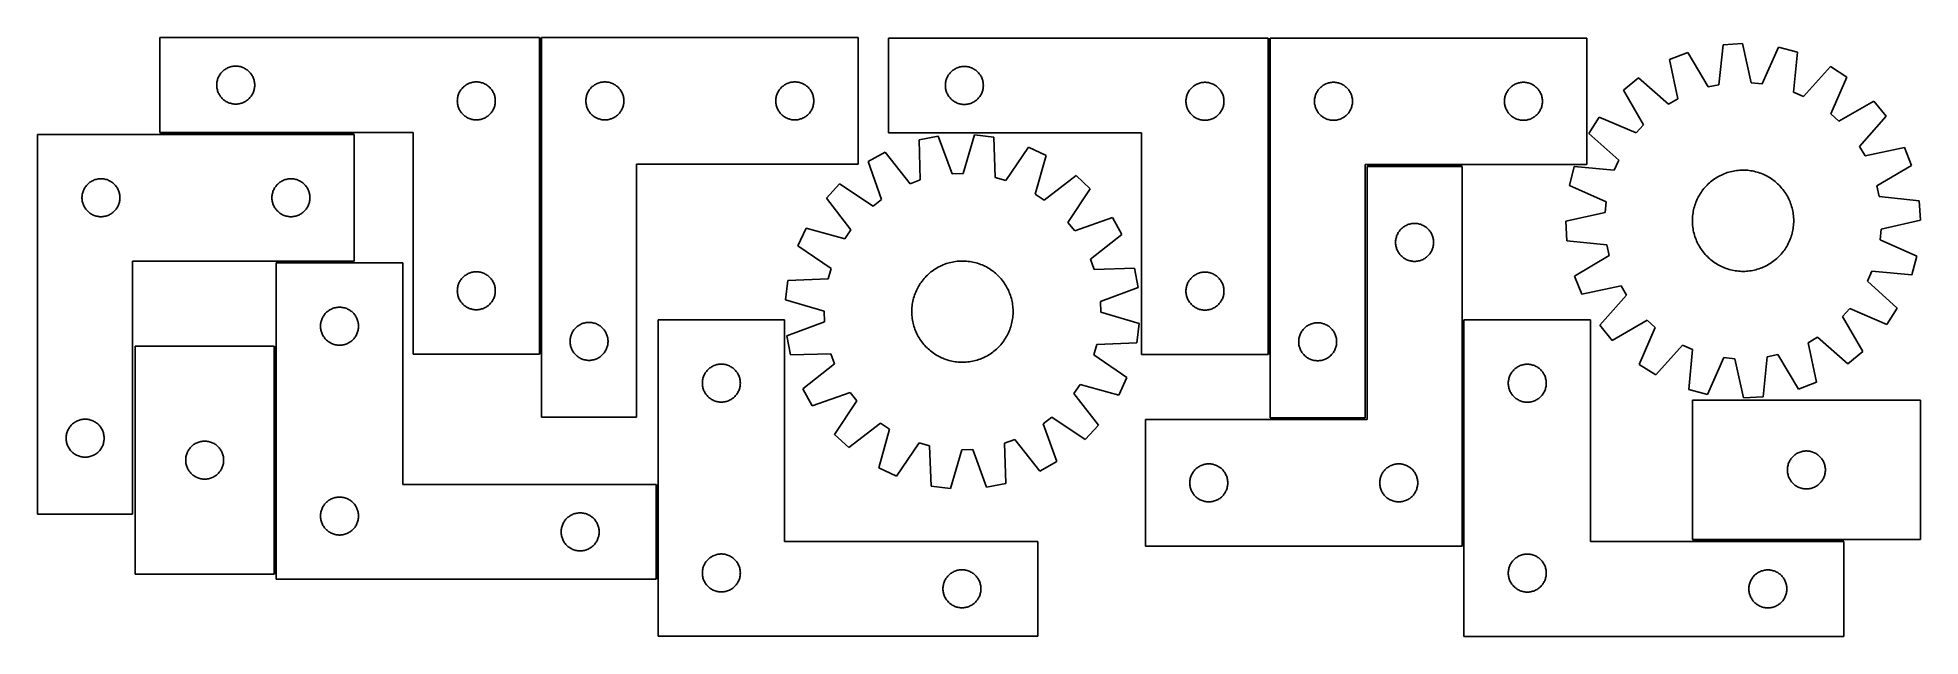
# Model space of a CAD drawing. Header units: millimetres. Extents: x 7 to 1493, y 7 to 480.
import ezdxf

# ---------------------------------------------------------------- set-up
doc = ezdxf.new("R2010")
doc.units = ezdxf.units.MM
doc.layers.add('COMMON', color=5, linetype='CONTINUOUS', true_color=0x0000ff)
doc.layers.add('CUT', color=7, linetype='CONTINUOUS', true_color=0x000000)

msp = doc.modelspace()

# ---------------------------------------------------------------- linework, layer by layer
at = {"layer": 'COMMON'}
for p, q in [((403.931363, 229.600622), (403.931363, 479.600622)), ((979.317221, 229.309837), (979.317221, 479.309837)), ((103.181362, 403.850621), (256.783285, 403.850621)), ((1131.590301, 378.559837), (1056.590301, 378.559837)), ((195.164033, 302.35062), (256.783285, 302.35062)), ((1132.340302, 77.809836), (1132.340302, 256.528838)), ((194.414033, 55.778107), (194.414033, 235.778107)), ((1055.067221, 178.559837), (980.067221, 178.559837)), ((495.914033, 126.60062), (495.914033, 51.60062)), ((1313.477638, 82.278838), (1433.090302, 82.278838))]:
    msp.add_line(p, q, dxfattribs=at)
at = {"layer": 'CUT'}
for p, q in [((403.181362, 479.600622), (103.181362, 479.600622)), ((103.181362, 479.600622), (103.181362, 404.600622)), ((403.181362, 229.600622), (403.181362, 479.600622)), ((404.681363, 479.600622), (404.681363, 179.600622)), ((654.681363, 479.600622), (404.681363, 479.600622)), ((654.681363, 379.600622), (654.681363, 479.600622)), ((978.56722, 479.309837), (678.56722, 479.309837)), ((678.56722, 479.309837), (678.56722, 404.309837)), ((978.56722, 229.309837), (978.56722, 479.309837)), ((980.067221, 479.309837), (980.067221, 179.309837)), ((1230.067221, 479.309837), (980.067221, 479.309837)), ((1230.067221, 379.309837), (1230.067221, 479.309837)), ((1309.816391, 467.935999), (1295.483457, 462.341579)), ((1295.483457, 462.341579), (1302.090645, 431.271982)), ((1326.003788, 440.605742), (1309.816391, 467.935999)), ((1337.697846, 474.026179), (1334.380622, 442.435504)), ((1353.058048, 474.917668), (1337.697846, 474.026179)), ((1360.007663, 443.922869), (1353.058048, 474.917668)), ((1381.456856, 472.093931), (1368.539933, 443.074492)), ((1396.340762, 468.195224), (1381.456856, 472.093931)), ((1393.372319, 436.569869), (1396.340762, 468.195224)), ((148.675946, 445.920688), (148.891831, 446.662344)), ((148.891831, 446.662344), (149.145609, 447.391903)), ((149.145609, 447.391903), (149.436608, 448.10743)), ((149.436608, 448.10743), (149.764055, 448.807028)), ((149.764055, 448.807028), (150.127083, 449.488843)), ((150.127083, 449.488843), (150.524728, 450.151064)), ((150.524728, 450.151064), (150.955936, 450.791938)), ((150.955936, 450.791938), (151.419564, 451.409764)), ((151.419564, 451.409764), (151.914383, 452.002903)), ((151.914383, 452.002903), (152.439079, 452.569784)), ((152.439079, 452.569784), (152.992261, 453.108902)), ((152.992261, 453.108902), (153.572464, 453.618828)), ((153.572464, 453.618828), (154.178147, 454.09821)), ((154.178147, 454.09821), (154.807706, 454.545777)), ((154.807706, 454.545777), (155.45947, 454.960341)), ((155.45947, 454.960341), (156.13171, 455.340803)), ((156.13171, 455.340803), (156.822646, 455.686155)), ((156.822646, 455.686155), (157.530443, 455.995481)), ((157.530443, 455.995481), (158.253226, 456.26796)), ((158.253226, 456.26796), (158.989077, 456.50287)), ((158.989077, 456.50287), (159.736045, 456.699587)), ((159.736045, 456.699587), (160.49215, 456.857591)), ((160.49215, 456.857591), (161.255386, 456.976462)), ((161.255386, 456.976462), (162.02373, 457.055884)), ((162.02373, 457.055884), (162.795143, 457.095649)), ((162.795143, 457.095649), (163.56758, 457.095649)), ((163.56758, 457.095649), (164.338993, 457.055884)), ((164.338993, 457.055884), (165.107337, 456.976462)), ((165.107337, 456.976462), (165.870573, 456.857591)), ((165.870573, 456.857591), (166.626678, 456.699587)), ((166.626678, 456.699587), (167.373646, 456.50287)), ((167.373646, 456.50287), (168.109497, 456.26796)), ((168.109497, 456.26796), (168.83228, 455.995481)), ((168.83228, 455.995481), (169.540077, 455.686155)), ((169.540077, 455.686155), (170.231013, 455.340803)), ((170.231013, 455.340803), (170.903254, 454.960341)), ((170.903254, 454.960341), (171.555017, 454.545777)), ((171.555017, 454.545777), (172.184576, 454.09821)), ((172.184576, 454.09821), (172.790259, 453.618828)), ((172.790259, 453.618828), (173.370462, 453.108902)), ((173.370462, 453.108902), (173.923644, 452.569784)), ((173.923644, 452.569784), (174.44834, 452.002903)), ((174.44834, 452.002903), (174.943159, 451.409764)), ((174.943159, 451.409764), (175.406787, 450.791938)), ((175.406787, 450.791938), (175.837995, 450.151064)), ((175.837995, 450.151064), (176.23564, 449.488843)), ((176.23564, 449.488843), (176.598668, 448.807028)), ((176.598668, 448.807028), (176.926115, 448.10743)), ((176.926115, 448.10743), (177.217114, 447.391903)), ((177.217114, 447.391903), (177.470892, 446.662344)), ((177.470892, 446.662344), (177.686777, 445.920688)), ((724.061804, 445.629904), (724.277689, 446.37156)), ((724.277689, 446.37156), (724.531467, 447.101119)), ((724.531467, 447.101119), (724.822466, 447.816646)), ((724.822466, 447.816646), (725.149913, 448.516244)), ((725.149913, 448.516244), (725.512941, 449.198058)), ((725.512941, 449.198058), (725.910586, 449.86028)), ((725.910586, 449.86028), (726.341794, 450.501154)), ((726.341794, 450.501154), (726.805422, 451.11898)), ((726.805422, 451.11898), (727.300241, 451.712119)), ((727.300241, 451.712119), (727.824937, 452.279)), ((727.824937, 452.279), (728.378119, 452.818118)), ((728.378119, 452.818118), (728.958322, 453.328044)), ((728.958322, 453.328044), (729.564005, 453.807426)), ((729.564005, 453.807426), (730.193564, 454.254993)), ((730.193564, 454.254993), (730.845328, 454.669557)), ((730.845328, 454.669557), (731.517568, 455.050019)), ((731.517568, 455.050019), (732.208504, 455.395371)), ((732.208504, 455.395371), (732.916301, 455.704697)), ((732.916301, 455.704697), (733.639084, 455.977176)), ((733.639084, 455.977176), (734.374935, 456.212085)), ((734.374935, 456.212085), (735.121903, 456.408803)), ((735.121903, 456.408803), (735.878008, 456.566807)), ((735.878008, 456.566807), (736.641244, 456.685677)), ((736.641244, 456.685677), (737.409588, 456.7651)), ((737.409588, 456.7651), (738.181001, 456.804864)), ((738.181001, 456.804864), (738.953438, 456.804864)), ((738.953438, 456.804864), (739.724851, 456.7651)), ((739.724851, 456.7651), (740.493195, 456.685677)), ((740.493195, 456.685677), (741.256431, 456.566807)), ((741.256431, 456.566807), (742.012536, 456.408803)), ((742.012536, 456.408803), (742.759504, 456.212085)), ((742.759504, 456.212085), (743.495355, 455.977176)), ((743.495355, 455.977176), (744.218138, 455.704697)), ((744.218138, 455.704697), (744.925935, 455.395371)), ((744.925935, 455.395371), (745.616871, 455.050019)), ((745.616871, 455.050019), (746.289112, 454.669557)), ((746.289112, 454.669557), (746.940875, 454.254993)), ((746.940875, 454.254993), (747.570434, 453.807426)), ((747.570434, 453.807426), (748.176117, 453.328044)), ((748.176117, 453.328044), (748.75632, 452.818118)), ((748.75632, 452.818118), (749.309502, 452.279)), ((749.309502, 452.279), (749.834198, 451.712119)), ((749.834198, 451.712119), (750.329017, 451.11898)), ((750.329017, 451.11898), (750.792645, 450.501154)), ((750.792645, 450.501154), (751.223853, 449.86028)), ((751.223853, 449.86028), (751.621498, 449.198058)), ((751.621498, 449.198058), (751.984526, 448.516244)), ((751.984526, 448.516244), (752.311973, 447.816646)), ((752.311973, 447.816646), (752.602972, 447.101119)), ((752.602972, 447.101119), (752.85675, 446.37156)), ((752.85675, 446.37156), (753.072635, 445.629904)), ((1270.848587, 447.933629), (1258.945927, 438.1839)), ((1294.68923, 426.943191), (1270.848587, 447.933629)), ((1422.477051, 456.733976), (1401.224827, 433.126399)), ((1435.427719, 448.426706), (1422.477051, 456.733976)), ((1422.83179, 419.266505), (1435.427719, 448.426706)), ((148.181362, 442.100622), (148.20125, 442.872803)), ((148.20125, 441.32844), (148.181362, 442.100622)), ((148.20125, 442.872803), (148.260863, 443.642936)), ((148.260863, 440.558307), (148.20125, 441.32844)), ((148.260863, 443.642936), (148.360043, 444.40898)), ((148.360043, 439.792263), (148.260863, 440.558307)), ((148.360043, 444.40898), (148.498526, 445.168902)), ((148.498526, 439.032341), (148.360043, 439.792263)), ((148.498526, 445.168902), (148.675946, 445.920688)), ((148.675946, 438.280555), (148.498526, 439.032341)), ((148.891831, 437.538899), (148.675946, 438.280555)), ((149.145609, 436.80934), (148.891831, 437.538899)), ((149.436608, 436.093813), (149.145609, 436.80934)), ((149.764055, 435.394215), (149.436608, 436.093813)), ((150.127083, 434.7124), (149.764055, 435.394215)), ((150.524728, 434.050179), (150.127083, 434.7124)), ((150.955936, 433.409305), (150.524728, 434.050179)), ((151.419564, 432.791479), (150.955936, 433.409305)), ((151.914383, 432.19834), (151.419564, 432.791479)), ((152.439079, 431.631459), (151.914383, 432.19834)), ((152.992261, 431.092341), (152.439079, 431.631459)), ((173.923644, 431.631459), (173.370462, 431.092341)), ((174.44834, 432.19834), (173.923644, 431.631459)), ((174.943159, 432.791479), (174.44834, 432.19834)), ((175.406787, 433.409305), (174.943159, 432.791479)), ((175.837995, 434.050179), (175.406787, 433.409305)), ((176.23564, 434.7124), (175.837995, 434.050179)), ((176.598668, 435.394215), (176.23564, 434.7124)), ((176.926115, 436.093813), (176.598668, 435.394215)), ((177.217114, 436.80934), (176.926115, 436.093813)), ((177.470892, 437.538899), (177.217114, 436.80934)), ((177.686777, 438.280555), (177.470892, 437.538899)), ((177.686777, 445.920688), (177.864197, 445.168902)), ((177.864197, 439.032341), (177.686777, 438.280555)), ((177.864197, 445.168902), (178.00268, 444.40898)), ((178.00268, 439.792263), (177.864197, 439.032341)), ((178.00268, 444.40898), (178.10186, 443.642936)), ((178.10186, 440.558307), (178.00268, 439.792263)), ((178.10186, 443.642936), (178.161473, 442.872803)), ((178.161473, 441.32844), (178.10186, 440.558307)), ((178.161473, 442.872803), (178.181362, 442.100622)), ((178.181362, 442.100622), (178.161473, 441.32844)), ((338.20125, 430.372803), (338.260863, 431.142936)), ((338.260863, 431.142936), (338.360043, 431.90898)), ((338.360043, 431.90898), (338.498526, 432.668902)), ((338.498526, 432.668902), (338.675946, 433.420688)), ((338.675946, 433.420688), (338.891831, 434.162344)), ((338.891831, 434.162344), (339.145609, 434.891903)), ((339.145609, 434.891903), (339.436608, 435.60743)), ((339.436608, 435.60743), (339.764055, 436.307028)), ((339.764055, 436.307028), (340.127083, 436.988843)), ((340.127083, 436.988843), (340.524728, 437.651064)), ((340.524728, 437.651064), (340.955936, 438.291938)), ((340.955936, 438.291938), (341.419564, 438.909764)), ((341.419564, 438.909764), (341.914383, 439.502903)), ((341.914383, 439.502903), (342.439079, 440.069784)), ((342.439079, 440.069784), (342.992261, 440.608902)), ((342.992261, 440.608902), (343.572464, 441.118828)), ((343.572464, 441.118828), (344.178147, 441.59821)), ((344.178147, 441.59821), (344.807706, 442.045777)), ((344.807706, 442.045777), (345.45947, 442.460341)), ((345.45947, 442.460341), (346.13171, 442.840803)), ((346.13171, 442.840803), (346.822646, 443.186155)), ((346.822646, 443.186155), (347.530443, 443.495481)), ((347.530443, 443.495481), (348.253226, 443.76796)), ((348.253226, 443.76796), (348.989077, 444.00287)), ((348.989077, 444.00287), (349.736045, 444.199587)), ((349.736045, 444.199587), (350.49215, 444.357591)), ((350.49215, 444.357591), (351.255386, 444.476462)), ((351.255386, 444.476462), (352.02373, 444.555884)), ((352.02373, 444.555884), (352.795143, 444.595649)), ((352.795143, 444.595649), (353.56758, 444.595649)), ((353.56758, 444.595649), (354.338993, 444.555884)), ((354.338993, 444.555884), (355.107337, 444.476462)), ((355.107337, 444.476462), (355.870573, 444.357591)), ((355.870573, 444.357591), (356.626678, 444.199587)), ((356.626678, 444.199587), (357.373646, 444.00287)), ((357.373646, 444.00287), (358.109497, 443.76796)), ((358.109497, 443.76796), (358.83228, 443.495481)), ((358.83228, 443.495481), (359.540077, 443.186155)), ((359.540077, 443.186155), (360.231013, 442.840803)), ((360.231013, 442.840803), (360.903254, 442.460341)), ((360.903254, 442.460341), (361.555017, 442.045777)), ((361.555017, 442.045777), (362.184576, 441.59821)), ((362.184576, 441.59821), (362.790259, 441.118828)), ((362.790259, 441.118828), (363.370462, 440.608902)), ((363.370462, 440.608902), (363.923644, 440.069784)), ((363.923644, 440.069784), (364.44834, 439.502903)), ((364.44834, 439.502903), (364.943159, 438.909764)), ((364.943159, 438.909764), (365.406787, 438.291938)), ((365.406787, 438.291938), (365.837995, 437.651064)), ((365.837995, 437.651064), (366.23564, 436.988843)), ((366.23564, 436.988843), (366.598668, 436.307028)), ((366.598668, 436.307028), (366.926115, 435.60743)), ((366.926115, 435.60743), (367.217114, 434.891903)), ((367.217114, 434.891903), (367.470892, 434.162344)), ((367.470892, 434.162344), (367.686777, 433.420688)), ((367.686777, 433.420688), (367.864197, 432.668902)), ((367.864197, 432.668902), (368.00268, 431.90898)), ((368.00268, 431.90898), (368.10186, 431.142936)), ((368.10186, 431.142936), (368.161473, 430.372803)), ((439.7261, 430.758253), (439.805522, 431.526597)), ((439.805522, 431.526597), (439.924393, 432.289833)), ((439.924393, 432.289833), (440.082397, 433.045938)), ((440.082397, 433.045938), (440.279114, 433.792906)), ((440.279114, 433.792906), (440.514024, 434.528757)), ((440.514024, 434.528757), (440.786503, 435.25154)), ((440.786503, 435.25154), (441.095829, 435.959337)), ((441.095829, 435.959337), (441.441181, 436.650273)), ((441.441181, 436.650273), (441.821643, 437.322514)), ((441.821643, 437.322514), (442.236207, 437.974277)), ((442.236207, 437.974277), (442.683774, 438.603836)), ((442.683774, 438.603836), (443.163156, 439.209519)), ((443.163156, 439.209519), (443.673082, 439.789722)), ((443.673082, 439.789722), (444.2122, 440.342904)), ((444.2122, 440.342904), (444.779081, 440.8676)), ((444.779081, 440.8676), (445.37222, 441.362419)), ((445.37222, 441.362419), (445.990046, 441.826047)), ((445.990046, 441.826047), (446.63092, 442.257255)), ((446.63092, 442.257255), (447.293142, 442.6549)), ((447.293142, 442.6549), (447.974956, 443.017928)), ((447.974956, 443.017928), (448.674554, 443.345375)), ((448.674554, 443.345375), (449.390081, 443.636374)), ((449.390081, 443.636374), (450.11964, 443.890152)), ((450.11964, 443.890152), (450.861296, 444.106037)), ((450.861296, 444.106037), (451.613082, 444.283457)), ((451.613082, 444.283457), (452.373004, 444.42194)), ((452.373004, 444.42194), (453.139048, 444.52112)), ((453.139048, 444.52112), (453.909181, 444.580733)), ((453.909181, 444.580733), (454.681363, 444.600622)), ((454.681363, 444.600622), (455.453544, 444.580733)), ((455.453544, 444.580733), (456.223677, 444.52112)), ((456.223677, 444.52112), (456.989721, 444.42194)), ((456.989721, 444.42194), (457.749644, 444.283457)), ((457.749644, 444.283457), (458.501429, 444.106037)), ((458.501429, 444.106037), (459.243085, 443.890152)), ((459.243085, 443.890152), (459.972644, 443.636374)), ((459.972644, 443.636374), (460.688171, 443.345375)), ((460.688171, 443.345375), (461.387769, 443.017928)), ((461.387769, 443.017928), (462.069584, 442.6549)), ((462.069584, 442.6549), (462.731805, 442.257255)), ((462.731805, 442.257255), (463.372679, 441.826047)), ((463.372679, 441.826047), (463.990505, 441.362419)), ((463.990505, 441.362419), (464.583644, 440.8676)), ((464.583644, 440.8676), (465.150525, 440.342904)), ((465.150525, 440.342904), (465.689643, 439.789722)), ((465.689643, 439.789722), (466.199569, 439.209519)), ((466.199569, 439.209519), (466.678951, 438.603836)), ((466.678951, 438.603836), (467.126518, 437.974277)), ((467.126518, 437.974277), (467.541082, 437.322514)), ((467.541082, 437.322514), (467.921545, 436.650273)), ((467.921545, 436.650273), (468.266896, 435.959337)), ((468.266896, 435.959337), (468.576222, 435.25154)), ((468.576222, 435.25154), (468.848701, 434.528757)), ((468.848701, 434.528757), (469.083611, 433.792906)), ((469.083611, 433.792906), (469.280328, 433.045938)), ((469.280328, 433.045938), (469.438332, 432.289833)), ((469.438332, 432.289833), (469.557203, 431.526597)), ((469.557203, 431.526597), (469.636625, 430.758253)), ((589.7261, 430.758253), (589.805522, 431.526597)), ((589.805522, 431.526597), (589.924393, 432.289833)), ((589.924393, 432.289833), (590.082397, 433.045938)), ((590.082397, 433.045938), (590.279114, 433.792906)), ((590.279114, 433.792906), (590.514024, 434.528757)), ((590.514024, 434.528757), (590.786503, 435.25154)), ((590.786503, 435.25154), (591.095829, 435.959337)), ((591.095829, 435.959337), (591.441181, 436.650273)), ((591.441181, 436.650273), (591.821643, 437.322514)), ((591.821643, 437.322514), (592.236207, 437.974277)), ((592.236207, 437.974277), (592.683774, 438.603836)), ((592.683774, 438.603836), (593.163156, 439.209519)), ((593.163156, 439.209519), (593.673082, 439.789722)), ((593.673082, 439.789722), (594.2122, 440.342904)), ((594.2122, 440.342904), (594.779081, 440.8676)), ((594.779081, 440.8676), (595.37222, 441.362419)), ((595.37222, 441.362419), (595.990046, 441.826047)), ((595.990046, 441.826047), (596.63092, 442.257255)), ((596.63092, 442.257255), (597.293142, 442.6549)), ((597.293142, 442.6549), (597.974956, 443.017928)), ((597.974956, 443.017928), (598.674554, 443.345375)), ((598.674554, 443.345375), (599.390081, 443.636374)), ((599.390081, 443.636374), (600.11964, 443.890152)), ((600.11964, 443.890152), (600.861296, 444.106037)), ((600.861296, 444.106037), (601.613082, 444.283457)), ((601.613082, 444.283457), (602.373004, 444.42194)), ((602.373004, 444.42194), (603.139048, 444.52112)), ((603.139048, 444.52112), (603.909181, 444.580733)), ((603.909181, 444.580733), (604.681363, 444.600622)), ((604.681363, 444.600622), (605.453544, 444.580733)), ((605.453544, 444.580733), (606.223677, 444.52112)), ((606.223677, 444.52112), (606.989721, 444.42194)), ((606.989721, 444.42194), (607.749644, 444.283457)), ((607.749644, 444.283457), (608.501429, 444.106037)), ((608.501429, 444.106037), (609.243085, 443.890152)), ((609.243085, 443.890152), (609.972644, 443.636374)), ((609.972644, 443.636374), (610.688171, 443.345375)), ((610.688171, 443.345375), (611.387769, 443.017928)), ((611.387769, 443.017928), (612.069584, 442.6549)), ((612.069584, 442.6549), (612.731805, 442.257255)), ((612.731805, 442.257255), (613.372679, 441.826047)), ((613.372679, 441.826047), (613.990505, 441.362419)), ((613.990505, 441.362419), (614.583644, 440.8676)), ((614.583644, 440.8676), (615.150525, 440.342904)), ((615.150525, 440.342904), (615.689643, 439.789722)), ((615.689643, 439.789722), (616.199569, 439.209519)), ((616.199569, 439.209519), (616.678951, 438.603836)), ((616.678951, 438.603836), (617.126518, 437.974277)), ((617.126518, 437.974277), (617.541082, 437.322514)), ((617.541082, 437.322514), (617.921545, 436.650273)), ((617.921545, 436.650273), (618.266896, 435.959337)), ((618.266896, 435.959337), (618.576222, 435.25154)), ((618.576222, 435.25154), (618.848701, 434.528757)), ((618.848701, 434.528757), (619.083611, 433.792906)), ((619.083611, 433.792906), (619.280328, 433.045938)), ((619.280328, 433.045938), (619.438332, 432.289833)), ((619.438332, 432.289833), (619.557203, 431.526597)), ((619.557203, 431.526597), (619.636625, 430.758253)), ((723.56722, 441.809837), (723.587108, 442.582019)), ((723.587108, 441.037656), (723.56722, 441.809837)), ((723.587108, 442.582019), (723.646721, 443.352152)), ((723.646721, 440.267522), (723.587108, 441.037656)), ((723.646721, 443.352152), (723.745901, 444.118196)), ((723.745901, 439.501479), (723.646721, 440.267522)), ((723.745901, 444.118196), (723.884384, 444.878118)), ((723.884384, 438.741556), (723.745901, 439.501479)), ((723.884384, 444.878118), (724.061804, 445.629904)), ((724.061804, 437.989771), (723.884384, 438.741556)), ((724.277689, 437.248115), (724.061804, 437.989771)), ((724.531467, 436.518556), (724.277689, 437.248115)), ((724.822466, 435.803029), (724.531467, 436.518556)), ((725.149913, 435.10343), (724.822466, 435.803029)), ((725.512941, 434.421616), (725.149913, 435.10343)), ((725.910586, 433.759394), (725.512941, 434.421616)), ((726.341794, 433.118521), (725.910586, 433.759394)), ((726.805422, 432.500695), (726.341794, 433.118521)), ((727.300241, 431.907556), (726.805422, 432.500695)), ((727.824937, 431.340675), (727.300241, 431.907556)), ((728.378119, 430.801557), (727.824937, 431.340675)), ((749.309502, 431.340675), (748.75632, 430.801557)), ((749.834198, 431.907556), (749.309502, 431.340675)), ((750.329017, 432.500695), (749.834198, 431.907556)), ((750.792645, 433.118521), (750.329017, 432.500695)), ((751.223853, 433.759394), (750.792645, 433.118521)), ((751.621498, 434.421616), (751.223853, 433.759394)), ((751.984526, 435.10343), (751.621498, 434.421616)), ((752.311973, 435.803029), (751.984526, 435.10343)), ((752.602972, 436.518556), (752.311973, 435.803029)), ((752.85675, 437.248115), (752.602972, 436.518556)), ((753.072635, 437.989771), (752.85675, 437.248115)), ((753.072635, 445.629904), (753.250055, 444.878118)), ((753.250055, 438.741556), (753.072635, 437.989771)), ((753.250055, 444.878118), (753.388538, 444.118196)), ((753.388538, 439.501479), (753.250055, 438.741556)), ((753.388538, 444.118196), (753.487718, 443.352152)), ((753.487718, 440.267522), (753.388538, 439.501479)), ((753.487718, 443.352152), (753.547331, 442.582019)), ((753.547331, 441.037656), (753.487718, 440.267522)), ((753.547331, 442.582019), (753.56722, 441.809837)), ((753.56722, 441.809837), (753.547331, 441.037656)), ((913.646721, 430.852152), (913.745901, 431.618196)), ((913.745901, 431.618196), (913.884384, 432.378118)), ((913.884384, 432.378118), (914.061804, 433.129904)), ((914.061804, 433.129904), (914.277689, 433.87156)), ((914.277689, 433.87156), (914.531467, 434.601119)), ((914.531467, 434.601119), (914.822466, 435.316646)), ((914.822466, 435.316646), (915.149913, 436.016244)), ((915.149913, 436.016244), (915.512941, 436.698058)), ((915.512941, 436.698058), (915.910586, 437.36028)), ((915.910586, 437.36028), (916.341794, 438.001154)), ((916.341794, 438.001154), (916.805422, 438.61898)), ((916.805422, 438.61898), (917.300241, 439.212119)), ((917.300241, 439.212119), (917.824937, 439.779)), ((917.824937, 439.779), (918.378119, 440.318118)), ((918.378119, 440.318118), (918.958322, 440.828044)), ((918.958322, 440.828044), (919.564005, 441.307426)), ((919.564005, 441.307426), (920.193564, 441.754993)), ((920.193564, 441.754993), (920.845328, 442.169557)), ((920.845328, 442.169557), (921.517568, 442.550019)), ((921.517568, 442.550019), (922.208504, 442.895371)), ((922.208504, 442.895371), (922.916301, 443.204697)), ((922.916301, 443.204697), (923.639084, 443.477176)), ((923.639084, 443.477176), (924.374935, 443.712085)), ((924.374935, 443.712085), (925.121903, 443.908803)), ((925.121903, 443.908803), (925.878008, 444.066807)), ((925.878008, 444.066807), (926.641244, 444.185677)), ((926.641244, 444.185677), (927.409588, 444.2651)), ((927.409588, 444.2651), (928.181001, 444.304864)), ((928.181001, 444.304864), (928.953438, 444.304864)), ((928.953438, 444.304864), (929.724851, 444.2651)), ((929.724851, 444.2651), (930.493195, 444.185677)), ((930.493195, 444.185677), (931.256431, 444.066807)), ((931.256431, 444.066807), (932.012536, 443.908803)), ((932.012536, 443.908803), (932.759504, 443.712085)), ((932.759504, 443.712085), (933.495355, 443.477176)), ((933.495355, 443.477176), (934.218138, 443.204697)), ((934.218138, 443.204697), (934.925935, 442.895371)), ((934.925935, 442.895371), (935.616871, 442.550019)), ((935.616871, 442.550019), (936.289112, 442.169557)), ((936.289112, 442.169557), (936.940875, 441.754993)), ((936.940875, 441.754993), (937.570434, 441.307426)), ((937.570434, 441.307426), (938.176117, 440.828044)), ((938.176117, 440.828044), (938.75632, 440.318118)), ((938.75632, 440.318118), (939.309502, 439.779)), ((939.309502, 439.779), (939.834198, 439.212119)), ((939.834198, 439.212119), (940.329017, 438.61898)), ((940.329017, 438.61898), (940.792645, 438.001154)), ((940.792645, 438.001154), (941.223853, 437.36028)), ((941.223853, 437.36028), (941.621498, 436.698058)), ((941.621498, 436.698058), (941.984526, 436.016244)), ((941.984526, 436.016244), (942.311973, 435.316646)), ((942.311973, 435.316646), (942.602972, 434.601119)), ((942.602972, 434.601119), (942.85675, 433.87156)), ((942.85675, 433.87156), (943.072635, 433.129904)), ((943.072635, 433.129904), (943.250055, 432.378118)), ((943.250055, 432.378118), (943.388538, 431.618196)), ((943.388538, 431.618196), (943.487718, 430.852152)), ((1015.111958, 430.467469), (1015.19138, 431.235813)), ((1015.19138, 431.235813), (1015.310251, 431.999049)), ((1015.310251, 431.999049), (1015.468255, 432.755153)), ((1015.468255, 432.755153), (1015.664972, 433.502122)), ((1015.664972, 433.502122), (1015.899882, 434.237973)), ((1015.899882, 434.237973), (1016.172361, 434.960756)), ((1016.172361, 434.960756), (1016.481687, 435.668553)), ((1016.481687, 435.668553), (1016.827039, 436.359488)), ((1016.827039, 436.359488), (1017.207501, 437.031729)), ((1017.207501, 437.031729), (1017.622065, 437.683493)), ((1017.622065, 437.683493), (1018.069632, 438.313052)), ((1018.069632, 438.313052), (1018.549014, 438.918735)), ((1018.549014, 438.918735), (1019.05894, 439.498937)), ((1019.05894, 439.498937), (1019.598058, 440.05212)), ((1019.598058, 440.05212), (1020.164939, 440.576816)), ((1020.164939, 440.576816), (1020.758078, 441.071634)), ((1020.758078, 441.071634), (1021.375904, 441.535262)), ((1021.375904, 441.535262), (1022.016778, 441.966471)), ((1022.016778, 441.966471), (1022.679, 442.364116)), ((1022.679, 442.364116), (1023.360814, 442.727144)), ((1023.360814, 442.727144), (1024.060412, 443.054591)), ((1024.060412, 443.054591), (1024.775939, 443.34559)), ((1024.775939, 443.34559), (1025.505498, 443.599368)), ((1025.505498, 443.599368), (1026.247154, 443.815253)), ((1026.247154, 443.815253), (1026.99894, 443.992673)), ((1026.99894, 443.992673), (1027.758862, 444.131156)), ((1027.758862, 444.131156), (1028.524906, 444.230335)), ((1028.524906, 444.230335), (1029.295039, 444.289949)), ((1029.295039, 444.289949), (1030.067221, 444.309837)), ((1030.067221, 444.309837), (1030.839402, 444.289949)), ((1030.839402, 444.289949), (1031.609535, 444.230335)), ((1031.609535, 444.230335), (1032.375579, 444.131156)), ((1032.375579, 444.131156), (1033.135502, 443.992673)), ((1033.135502, 443.992673), (1033.887287, 443.815253)), ((1033.887287, 443.815253), (1034.628943, 443.599368)), ((1034.628943, 443.599368), (1035.358502, 443.34559)), ((1035.358502, 443.34559), (1036.074029, 443.054591)), ((1036.074029, 443.054591), (1036.773627, 442.727144)), ((1036.773627, 442.727144), (1037.455442, 442.364116)), ((1037.455442, 442.364116), (1038.117663, 441.966471)), ((1038.117663, 441.966471), (1038.758537, 441.535262)), ((1038.758537, 441.535262), (1039.376363, 441.071634)), ((1039.376363, 441.071634), (1039.969502, 440.576816)), ((1039.969502, 440.576816), (1040.536383, 440.05212)), ((1040.536383, 440.05212), (1041.075501, 439.498937)), ((1041.075501, 439.498937), (1041.585427, 438.918735)), ((1041.585427, 438.918735), (1042.064809, 438.313052)), ((1042.064809, 438.313052), (1042.512376, 437.683493)), ((1042.512376, 437.683493), (1042.92694, 437.031729)), ((1042.92694, 437.031729), (1043.307403, 436.359488)), ((1043.307403, 436.359488), (1043.652754, 435.668553)), ((1043.652754, 435.668553), (1043.96208, 434.960756)), ((1043.96208, 434.960756), (1044.234559, 434.237973)), ((1044.234559, 434.237973), (1044.469469, 433.502122)), ((1044.469469, 433.502122), (1044.666186, 432.755153)), ((1044.666186, 432.755153), (1044.82419, 431.999049)), ((1044.82419, 431.999049), (1044.943061, 431.235813)), ((1044.943061, 431.235813), (1045.022483, 430.467469)), ((1165.111958, 430.467469), (1165.19138, 431.235813)), ((1165.19138, 431.235813), (1165.310251, 431.999049)), ((1165.310251, 431.999049), (1165.468255, 432.755153)), ((1165.468255, 432.755153), (1165.664972, 433.502122)), ((1165.664972, 433.502122), (1165.899882, 434.237973)), ((1165.899882, 434.237973), (1166.172361, 434.960756)), ((1166.172361, 434.960756), (1166.481687, 435.668553)), ((1166.481687, 435.668553), (1166.827039, 436.359488)), ((1166.827039, 436.359488), (1167.207501, 437.031729)), ((1167.207501, 437.031729), (1167.622065, 437.683493)), ((1167.622065, 437.683493), (1168.069632, 438.313052)), ((1168.069632, 438.313052), (1168.549014, 438.918735)), ((1168.549014, 438.918735), (1169.05894, 439.498937)), ((1169.05894, 439.498937), (1169.598058, 440.05212)), ((1169.598058, 440.05212), (1170.164939, 440.576816)), ((1170.164939, 440.576816), (1170.758078, 441.071634)), ((1170.758078, 441.071634), (1171.375904, 441.535262)), ((1171.375904, 441.535262), (1172.016778, 441.966471)), ((1172.016778, 441.966471), (1172.679, 442.364116)), ((1172.679, 442.364116), (1173.360814, 442.727144)), ((1173.360814, 442.727144), (1174.060412, 443.054591)), ((1174.060412, 443.054591), (1174.775939, 443.34559)), ((1174.775939, 443.34559), (1175.505498, 443.599368)), ((1175.505498, 443.599368), (1176.247154, 443.815253)), ((1176.247154, 443.815253), (1176.99894, 443.992673)), ((1176.99894, 443.992673), (1177.758862, 444.131156)), ((1177.758862, 444.131156), (1178.524906, 444.230335)), ((1178.524906, 444.230335), (1179.295039, 444.289949)), ((1179.295039, 444.289949), (1180.067221, 444.309837)), ((1180.067221, 444.309837), (1180.839402, 444.289949)), ((1180.839402, 444.289949), (1181.609535, 444.230335)), ((1181.609535, 444.230335), (1182.375579, 444.131156)), ((1182.375579, 444.131156), (1183.135502, 443.992673)), ((1183.135502, 443.992673), (1183.887287, 443.815253)), ((1183.887287, 443.815253), (1184.628943, 443.599368)), ((1184.628943, 443.599368), (1185.358502, 443.34559)), ((1185.358502, 443.34559), (1186.074029, 443.054591)), ((1186.074029, 443.054591), (1186.773627, 442.727144)), ((1186.773627, 442.727144), (1187.455442, 442.364116)), ((1187.455442, 442.364116), (1188.117663, 441.966471)), ((1188.117663, 441.966471), (1188.758537, 441.535262)), ((1188.758537, 441.535262), (1189.376363, 441.071634)), ((1189.376363, 441.071634), (1189.969502, 440.576816)), ((1189.969502, 440.576816), (1190.536383, 440.05212)), ((1190.536383, 440.05212), (1191.075501, 439.498937)), ((1191.075501, 439.498937), (1191.585427, 438.918735)), ((1191.585427, 438.918735), (1192.064809, 438.313052)), ((1192.064809, 438.313052), (1192.512376, 437.683493)), ((1192.512376, 437.683493), (1192.92694, 437.031729)), ((1192.92694, 437.031729), (1193.307403, 436.359488)), ((1193.307403, 436.359488), (1193.652754, 435.668553)), ((1193.652754, 435.668553), (1193.96208, 434.960756)), ((1193.96208, 434.960756), (1194.234559, 434.237973)), ((1194.234559, 434.237973), (1194.469469, 433.502122)), ((1194.469469, 433.502122), (1194.666186, 432.755153)), ((1194.666186, 432.755153), (1194.82419, 431.999049)), ((1194.82419, 431.999049), (1194.943061, 431.235813)), ((1194.943061, 431.235813), (1195.022483, 430.467469)), ((1258.945927, 438.1839), (1274.830769, 410.676691)), ((1302.090645, 431.271982), (1294.68923, 426.943191)), ((1334.380622, 442.435504), (1326.003788, 440.605742)), ((1368.539933, 443.074492), (1360.007663, 443.922869)), ((1401.224827, 433.126399), (1393.372319, 436.569869)), ((153.572464, 430.582415), (152.992261, 431.092341)), ((154.178147, 430.103033), (153.572464, 430.582415)), ((154.807706, 429.655466), (154.178147, 430.103033)), ((155.45947, 429.240902), (154.807706, 429.655466)), ((156.13171, 428.86044), (155.45947, 429.240902)), ((156.822646, 428.515088), (156.13171, 428.86044)), ((157.530443, 428.205762), (156.822646, 428.515088)), ((158.253226, 427.933283), (157.530443, 428.205762)), ((158.989077, 427.698373), (158.253226, 427.933283)), ((159.736045, 427.501656), (158.989077, 427.698373)), ((160.49215, 427.343652), (159.736045, 427.501656)), ((161.255386, 427.224781), (160.49215, 427.343652)), ((162.02373, 427.145359), (161.255386, 427.224781)), ((162.795143, 427.105594), (162.02373, 427.145359)), ((163.56758, 427.105594), (162.795143, 427.105594)), ((164.338993, 427.145359), (163.56758, 427.105594)), ((165.107337, 427.224781), (164.338993, 427.145359)), ((165.870573, 427.343652), (165.107337, 427.224781)), ((166.626678, 427.501656), (165.870573, 427.343652)), ((167.373646, 427.698373), (166.626678, 427.501656)), ((168.109497, 427.933283), (167.373646, 427.698373)), ((168.83228, 428.205762), (168.109497, 427.933283)), ((169.540077, 428.515088), (168.83228, 428.205762)), ((170.231013, 428.86044), (169.540077, 428.515088)), ((170.903254, 429.240902), (170.231013, 428.86044)), ((171.555017, 429.655466), (170.903254, 429.240902)), ((172.184576, 430.103033), (171.555017, 429.655466)), ((172.790259, 430.582415), (172.184576, 430.103033)), ((173.370462, 431.092341), (172.790259, 430.582415)), ((338.181362, 429.600622), (338.20125, 430.372803)), ((338.20125, 428.82844), (338.181362, 429.600622)), ((338.260863, 428.058307), (338.20125, 428.82844)), ((338.360043, 427.292263), (338.260863, 428.058307)), ((338.498526, 426.532341), (338.360043, 427.292263)), ((338.675946, 425.780555), (338.498526, 426.532341)), ((338.891831, 425.038899), (338.675946, 425.780555)), ((339.145609, 424.30934), (338.891831, 425.038899)), ((339.436608, 423.593813), (339.145609, 424.30934)), ((339.764055, 422.894215), (339.436608, 423.593813)), ((340.127083, 422.2124), (339.764055, 422.894215)), ((340.524728, 421.550179), (340.127083, 422.2124)), ((340.955936, 420.909305), (340.524728, 421.550179)), ((341.419564, 420.291479), (340.955936, 420.909305)), ((341.914383, 419.69834), (341.419564, 420.291479)), ((342.439079, 419.131459), (341.914383, 419.69834)), ((342.992261, 418.592341), (342.439079, 419.131459)), ((343.572464, 418.082415), (342.992261, 418.592341)), ((344.178147, 417.603033), (343.572464, 418.082415)), ((344.807706, 417.155466), (344.178147, 417.603033)), ((345.45947, 416.740902), (344.807706, 417.155466)), ((346.13171, 416.36044), (345.45947, 416.740902)), ((346.822646, 416.015088), (346.13171, 416.36044)), ((360.231013, 416.36044), (359.540077, 416.015088)), ((360.903254, 416.740902), (360.231013, 416.36044)), ((361.555017, 417.155466), (360.903254, 416.740902)), ((362.184576, 417.603033), (361.555017, 417.155466)), ((362.790259, 418.082415), (362.184576, 417.603033)), ((363.370462, 418.592341), (362.790259, 418.082415)), ((363.923644, 419.131459), (363.370462, 418.592341)), ((364.44834, 419.69834), (363.923644, 419.131459)), ((364.943159, 420.291479), (364.44834, 419.69834)), ((365.406787, 420.909305), (364.943159, 420.291479)), ((365.837995, 421.550179), (365.406787, 420.909305)), ((366.23564, 422.2124), (365.837995, 421.550179)), ((366.598668, 422.894215), (366.23564, 422.2124)), ((366.926115, 423.593813), (366.598668, 422.894215)), ((367.217114, 424.30934), (366.926115, 423.593813)), ((367.470892, 425.038899), (367.217114, 424.30934)), ((367.686777, 425.780555), (367.470892, 425.038899)), ((367.864197, 426.532341), (367.686777, 425.780555)), ((368.00268, 427.292263), (367.864197, 426.532341)), ((368.10186, 428.058307), (368.00268, 427.292263)), ((368.161473, 428.82844), (368.10186, 428.058307)), ((368.161473, 430.372803), (368.181362, 429.600622)), ((368.181362, 429.600622), (368.161473, 428.82844)), ((439.686336, 429.98684), (439.7261, 430.758253)), ((439.686336, 429.214403), (439.686336, 429.98684)), ((439.7261, 428.44299), (439.686336, 429.214403)), ((439.805522, 427.674646), (439.7261, 428.44299)), ((439.924393, 426.91141), (439.805522, 427.674646)), ((440.082397, 426.155305), (439.924393, 426.91141)), ((440.279114, 425.408337), (440.082397, 426.155305)), ((440.514024, 424.672486), (440.279114, 425.408337)), ((440.786503, 423.949703), (440.514024, 424.672486)), ((441.095829, 423.241906), (440.786503, 423.949703)), ((441.441181, 422.55097), (441.095829, 423.241906)), ((441.821643, 421.878729), (441.441181, 422.55097)), ((442.236207, 421.226966), (441.821643, 421.878729)), ((442.683774, 420.597407), (442.236207, 421.226966)), ((443.163156, 419.991724), (442.683774, 420.597407)), ((443.673082, 419.411521), (443.163156, 419.991724)), ((444.2122, 418.858339), (443.673082, 419.411521)), ((444.779081, 418.333643), (444.2122, 418.858339)), ((445.37222, 417.838824), (444.779081, 418.333643)), ((445.990046, 417.375196), (445.37222, 417.838824)), ((446.63092, 416.943988), (445.990046, 417.375196)), ((447.293142, 416.546343), (446.63092, 416.943988)), ((447.974956, 416.183315), (447.293142, 416.546343)), ((462.069584, 416.546343), (461.387769, 416.183315)), ((462.731805, 416.943988), (462.069584, 416.546343)), ((463.372679, 417.375196), (462.731805, 416.943988)), ((463.990505, 417.838824), (463.372679, 417.375196)), ((464.583644, 418.333643), (463.990505, 417.838824)), ((465.150525, 418.858339), (464.583644, 418.333643)), ((465.689643, 419.411521), (465.150525, 418.858339)), ((466.199569, 419.991724), (465.689643, 419.411521)), ((466.678951, 420.597407), (466.199569, 419.991724)), ((467.126518, 421.226966), (466.678951, 420.597407)), ((467.541082, 421.878729), (467.126518, 421.226966)), ((467.921545, 422.55097), (467.541082, 421.878729)), ((468.266896, 423.241906), (467.921545, 422.55097)), ((468.576222, 423.949703), (468.266896, 423.241906)), ((468.848701, 424.672486), (468.576222, 423.949703)), ((469.083611, 425.408337), (468.848701, 424.672486)), ((469.280328, 426.155305), (469.083611, 425.408337)), ((469.438332, 426.91141), (469.280328, 426.155305)), ((469.557203, 427.674646), (469.438332, 426.91141)), ((469.636625, 428.44299), (469.557203, 427.674646)), ((469.636625, 430.758253), (469.67639, 429.98684)), ((469.67639, 429.214403), (469.636625, 428.44299)), ((469.67639, 429.98684), (469.67639, 429.214403)), ((589.686336, 429.98684), (589.7261, 430.758253)), ((589.686336, 429.214403), (589.686336, 429.98684)), ((589.7261, 428.44299), (589.686336, 429.214403)), ((589.805522, 427.674646), (589.7261, 428.44299)), ((589.924393, 426.91141), (589.805522, 427.674646)), ((590.082397, 426.155305), (589.924393, 426.91141)), ((590.279114, 425.408337), (590.082397, 426.155305)), ((590.514024, 424.672486), (590.279114, 425.408337)), ((590.786503, 423.949703), (590.514024, 424.672486)), ((591.095829, 423.241906), (590.786503, 423.949703)), ((591.441181, 422.55097), (591.095829, 423.241906)), ((591.821643, 421.878729), (591.441181, 422.55097)), ((592.236207, 421.226966), (591.821643, 421.878729)), ((592.683774, 420.597407), (592.236207, 421.226966)), ((593.163156, 419.991724), (592.683774, 420.597407)), ((593.673082, 419.411521), (593.163156, 419.991724)), ((594.2122, 418.858339), (593.673082, 419.411521)), ((594.779081, 418.333643), (594.2122, 418.858339)), ((595.37222, 417.838824), (594.779081, 418.333643)), ((595.990046, 417.375196), (595.37222, 417.838824)), ((596.63092, 416.943988), (595.990046, 417.375196)), ((597.293142, 416.546343), (596.63092, 416.943988)), ((597.974956, 416.183315), (597.293142, 416.546343)), ((612.069584, 416.546343), (611.387769, 416.183315)), ((612.731805, 416.943988), (612.069584, 416.546343)), ((613.372679, 417.375196), (612.731805, 416.943988)), ((613.990505, 417.838824), (613.372679, 417.375196)), ((614.583644, 418.333643), (613.990505, 417.838824)), ((615.150525, 418.858339), (614.583644, 418.333643)), ((615.689643, 419.411521), (615.150525, 418.858339)), ((616.199569, 419.991724), (615.689643, 419.411521)), ((616.678951, 420.597407), (616.199569, 419.991724)), ((617.126518, 421.226966), (616.678951, 420.597407)), ((617.541082, 421.878729), (617.126518, 421.226966)), ((617.921545, 422.55097), (617.541082, 421.878729)), ((618.266896, 423.241906), (617.921545, 422.55097)), ((618.576222, 423.949703), (618.266896, 423.241906)), ((618.848701, 424.672486), (618.576222, 423.949703)), ((619.083611, 425.408337), (618.848701, 424.672486)), ((619.280328, 426.155305), (619.083611, 425.408337)), ((619.438332, 426.91141), (619.280328, 426.155305)), ((619.557203, 427.674646), (619.438332, 426.91141)), ((619.636625, 428.44299), (619.557203, 427.674646)), ((619.636625, 430.758253), (619.67639, 429.98684)), ((619.67639, 429.214403), (619.636625, 428.44299)), ((619.67639, 429.98684), (619.67639, 429.214403)), ((728.958322, 430.291631), (728.378119, 430.801557)), ((729.564005, 429.812249), (728.958322, 430.291631)), ((730.193564, 429.364682), (729.564005, 429.812249)), ((730.845328, 428.950118), (730.193564, 429.364682)), ((731.517568, 428.569655), (730.845328, 428.950118)), ((732.208504, 428.224303), (731.517568, 428.569655)), ((732.916301, 427.914978), (732.208504, 428.224303)), ((733.639084, 427.642499), (732.916301, 427.914978)), ((734.374935, 427.407589), (733.639084, 427.642499)), ((735.121903, 427.210872), (734.374935, 427.407589)), ((735.878008, 427.052868), (735.121903, 427.210872)), ((736.641244, 426.933997), (735.878008, 427.052868)), ((737.409588, 426.854574), (736.641244, 426.933997)), ((738.181001, 426.81481), (737.409588, 426.854574)), ((738.953438, 426.81481), (738.181001, 426.81481)), ((739.724851, 426.854574), (738.953438, 426.81481)), ((740.493195, 426.933997), (739.724851, 426.854574)), ((741.256431, 427.052868), (740.493195, 426.933997)), ((742.012536, 427.210872), (741.256431, 427.052868)), ((742.759504, 427.407589), (742.012536, 427.210872)), ((743.495355, 427.642499), (742.759504, 427.407589)), ((744.218138, 427.914978), (743.495355, 427.642499)), ((744.925935, 428.224303), (744.218138, 427.914978)), ((745.616871, 428.569655), (744.925935, 428.224303)), ((746.289112, 428.950118), (745.616871, 428.569655)), ((746.940875, 429.364682), (746.289112, 428.950118)), ((747.570434, 429.812249), (746.940875, 429.364682)), ((748.176117, 430.291631), (747.570434, 429.812249)), ((748.75632, 430.801557), (748.176117, 430.291631)), ((913.56722, 429.309837), (913.587108, 430.082019)), ((913.587108, 428.537656), (913.56722, 429.309837)), ((913.587108, 430.082019), (913.646721, 430.852152)), ((913.646721, 427.767522), (913.587108, 428.537656)), ((913.745901, 427.001479), (913.646721, 427.767522)), ((913.884384, 426.241556), (913.745901, 427.001479)), ((914.061804, 425.489771), (913.884384, 426.241556)), ((914.277689, 424.748115), (914.061804, 425.489771)), ((914.531467, 424.018556), (914.277689, 424.748115)), ((914.822466, 423.303029), (914.531467, 424.018556)), ((915.149913, 422.60343), (914.822466, 423.303029)), ((915.512941, 421.921616), (915.149913, 422.60343)), ((915.910586, 421.259394), (915.512941, 421.921616)), ((916.341794, 420.618521), (915.910586, 421.259394)), ((916.805422, 420.000695), (916.341794, 420.618521)), ((917.300241, 419.407556), (916.805422, 420.000695)), ((917.824937, 418.840675), (917.300241, 419.407556)), ((918.378119, 418.301557), (917.824937, 418.840675)), ((918.958322, 417.791631), (918.378119, 418.301557)), ((919.564005, 417.312249), (918.958322, 417.791631)), ((920.193564, 416.864682), (919.564005, 417.312249)), ((920.845328, 416.450118), (920.193564, 416.864682)), ((921.517568, 416.069655), (920.845328, 416.450118)), ((936.289112, 416.450118), (935.616871, 416.069655)), ((936.940875, 416.864682), (936.289112, 416.450118)), ((937.570434, 417.312249), (936.940875, 416.864682)), ((938.176117, 417.791631), (937.570434, 417.312249)), ((938.75632, 418.301557), (938.176117, 417.791631)), ((939.309502, 418.840675), (938.75632, 418.301557)), ((939.834198, 419.407556), (939.309502, 418.840675)), ((940.329017, 420.000695), (939.834198, 419.407556)), ((940.792645, 420.618521), (940.329017, 420.000695)), ((941.223853, 421.259394), (940.792645, 420.618521)), ((941.621498, 421.921616), (941.223853, 421.259394)), ((941.984526, 422.60343), (941.621498, 421.921616)), ((942.311973, 423.303029), (941.984526, 422.60343)), ((942.602972, 424.018556), (942.311973, 423.303029)), ((942.85675, 424.748115), (942.602972, 424.018556)), ((943.072635, 425.489771), (942.85675, 424.748115)), ((943.250055, 426.241556), (943.072635, 425.489771)), ((943.388538, 427.001479), (943.250055, 426.241556)), ((943.487718, 427.767522), (943.388538, 427.001479)), ((943.487718, 430.852152), (943.547331, 430.082019)), ((943.547331, 428.537656), (943.487718, 427.767522)), ((943.547331, 430.082019), (943.56722, 429.309837)), ((943.56722, 429.309837), (943.547331, 428.537656)), ((1015.072194, 429.696056), (1015.111958, 430.467469)), ((1015.072194, 428.923619), (1015.072194, 429.696056)), ((1015.111958, 428.152205), (1015.072194, 428.923619)), ((1015.19138, 427.383862), (1015.111958, 428.152205)), ((1015.310251, 426.620626), (1015.19138, 427.383862)), ((1015.468255, 425.864521), (1015.310251, 426.620626)), ((1015.664972, 425.117553), (1015.468255, 425.864521)), ((1015.899882, 424.381702), (1015.664972, 425.117553)), ((1016.172361, 423.658919), (1015.899882, 424.381702)), ((1016.481687, 422.951121), (1016.172361, 423.658919)), ((1016.827039, 422.260186), (1016.481687, 422.951121)), ((1017.207501, 421.587945), (1016.827039, 422.260186)), ((1017.622065, 420.936181), (1017.207501, 421.587945)), ((1018.069632, 420.306623), (1017.622065, 420.936181)), ((1018.549014, 419.70094), (1018.069632, 420.306623)), ((1019.05894, 419.120737), (1018.549014, 419.70094)), ((1019.598058, 418.567554), (1019.05894, 419.120737)), ((1020.164939, 418.042858), (1019.598058, 418.567554)), ((1020.758078, 417.54804), (1020.164939, 418.042858)), ((1021.375904, 417.084412), (1020.758078, 417.54804)), ((1022.016778, 416.653204), (1021.375904, 417.084412)), ((1022.679, 416.255559), (1022.016778, 416.653204)), ((1038.117663, 416.653204), (1037.455442, 416.255559)), ((1038.758537, 417.084412), (1038.117663, 416.653204)), ((1039.376363, 417.54804), (1038.758537, 417.084412)), ((1039.969502, 418.042858), (1039.376363, 417.54804)), ((1040.536383, 418.567554), (1039.969502, 418.042858)), ((1041.075501, 419.120737), (1040.536383, 418.567554)), ((1041.585427, 419.70094), (1041.075501, 419.120737)), ((1042.064809, 420.306623), (1041.585427, 419.70094)), ((1042.512376, 420.936181), (1042.064809, 420.306623)), ((1042.92694, 421.587945), (1042.512376, 420.936181)), ((1043.307403, 422.260186), (1042.92694, 421.587945)), ((1043.652754, 422.951121), (1043.307403, 422.260186)), ((1043.96208, 423.658919), (1043.652754, 422.951121)), ((1044.234559, 424.381702), (1043.96208, 423.658919)), ((1044.469469, 425.117553), (1044.234559, 424.381702)), ((1044.666186, 425.864521), (1044.469469, 425.117553)), ((1044.82419, 426.620626), (1044.666186, 425.864521)), ((1044.943061, 427.383862), (1044.82419, 426.620626)), ((1045.022483, 428.152205), (1044.943061, 427.383862)), ((1045.022483, 430.467469), (1045.062248, 429.696056)), ((1045.062248, 428.923619), (1045.022483, 428.152205)), ((1045.062248, 429.696056), (1045.062248, 428.923619)), ((1165.072194, 429.696056), (1165.111958, 430.467469)), ((1165.072194, 428.923619), (1165.072194, 429.696056)), ((1165.111958, 428.152205), (1165.072194, 428.923619)), ((1165.19138, 427.383862), (1165.111958, 428.152205)), ((1165.310251, 426.620626), (1165.19138, 427.383862)), ((1165.468255, 425.864521), (1165.310251, 426.620626)), ((1165.664972, 425.117553), (1165.468255, 425.864521)), ((1165.899882, 424.381702), (1165.664972, 425.117553)), ((1166.172361, 423.658919), (1165.899882, 424.381702)), ((1166.481687, 422.951121), (1166.172361, 423.658919)), ((1166.827039, 422.260186), (1166.481687, 422.951121)), ((1167.207501, 421.587945), (1166.827039, 422.260186)), ((1167.622065, 420.936181), (1167.207501, 421.587945)), ((1168.069632, 420.306623), (1167.622065, 420.936181)), ((1168.549014, 419.70094), (1168.069632, 420.306623)), ((1169.05894, 419.120737), (1168.549014, 419.70094)), ((1169.598058, 418.567554), (1169.05894, 419.120737)), ((1170.164939, 418.042858), (1169.598058, 418.567554)), ((1170.758078, 417.54804), (1170.164939, 418.042858)), ((1171.375904, 417.084412), (1170.758078, 417.54804)), ((1172.016778, 416.653204), (1171.375904, 417.084412)), ((1172.679, 416.255559), (1172.016778, 416.653204)), ((1188.117663, 416.653204), (1187.455442, 416.255559)), ((1188.758537, 417.084412), (1188.117663, 416.653204)), ((1189.376363, 417.54804), (1188.758537, 417.084412)), ((1189.969502, 418.042858), (1189.376363, 417.54804)), ((1190.536383, 418.567554), (1189.969502, 418.042858)), ((1191.075501, 419.120737), (1190.536383, 418.567554)), ((1191.585427, 419.70094), (1191.075501, 419.120737)), ((1192.064809, 420.306623), (1191.585427, 419.70094)), ((1192.512376, 420.936181), (1192.064809, 420.306623)), ((1192.92694, 421.587945), (1192.512376, 420.936181)), ((1193.307403, 422.260186), (1192.92694, 421.587945)), ((1193.652754, 422.951121), (1193.307403, 422.260186)), ((1193.96208, 423.658919), (1193.652754, 422.951121)), ((1194.234559, 424.381702), (1193.96208, 423.658919)), ((1194.469469, 425.117553), (1194.234559, 424.381702)), ((1194.666186, 425.864521), (1194.469469, 425.117553)), ((1194.82419, 426.620626), (1194.666186, 425.864521)), ((1194.943061, 427.383862), (1194.82419, 426.620626)), ((1195.022483, 428.152205), (1194.943061, 427.383862)), ((1195.022483, 430.467469), (1195.062248, 429.696056)), ((1195.062248, 428.923619), (1195.022483, 428.152205)), ((1195.062248, 429.696056), (1195.062248, 428.923619)), ((1239.969075, 416.868532), (1231.661804, 403.917864)), ((1269.129276, 404.272603), (1239.969075, 416.868532)), ((1429.235878, 413.565012), (1422.83179, 419.266505)), ((1456.743087, 429.449854), (1429.235878, 413.565012)), ((1445.502378, 393.706551), (1466.492817, 417.547194)), ((1466.492817, 417.547194), (1456.743087, 429.449854)), ((6.783285, 403.100621), (6.783285, 103.100621)), ((256.783285, 403.100621), (6.783285, 403.100621)), ((103.181362, 404.600622), (303.181362, 404.600622)), ((256.783285, 303.100621), (256.783285, 403.100621)), ((303.181362, 404.600622), (303.181362, 229.600622)), ((347.530443, 415.705762), (346.822646, 416.015088)), ((348.253226, 415.433283), (347.530443, 415.705762)), ((348.989077, 415.198373), (348.253226, 415.433283)), ((349.736045, 415.001656), (348.989077, 415.198373)), ((350.49215, 414.843652), (349.736045, 415.001656)), ((351.255386, 414.724781), (350.49215, 414.843652)), ((352.02373, 414.645359), (351.255386, 414.724781)), ((352.795143, 414.605594), (352.02373, 414.645359)), ((353.56758, 414.605594), (352.795143, 414.605594)), ((354.338993, 414.645359), (353.56758, 414.605594)), ((355.107337, 414.724781), (354.338993, 414.645359)), ((355.870573, 414.843652), (355.107337, 414.724781)), ((356.626678, 415.001656), (355.870573, 414.843652)), ((357.373646, 415.198373), (356.626678, 415.001656)), ((358.109497, 415.433283), (357.373646, 415.198373)), ((358.83228, 415.705762), (358.109497, 415.433283)), ((359.540077, 416.015088), (358.83228, 415.705762)), ((448.674554, 415.855868), (447.974956, 416.183315)), ((449.390081, 415.564869), (448.674554, 415.855868)), ((450.11964, 415.311091), (449.390081, 415.564869)), ((450.861296, 415.095206), (450.11964, 415.311091)), ((451.613082, 414.917786), (450.861296, 415.095206)), ((452.373004, 414.779303), (451.613082, 414.917786)), ((453.139048, 414.680123), (452.373004, 414.779303)), ((453.909181, 414.62051), (453.139048, 414.680123)), ((454.681363, 414.600622), (453.909181, 414.62051)), ((455.453544, 414.62051), (454.681363, 414.600622)), ((456.223677, 414.680123), (455.453544, 414.62051)), ((456.989721, 414.779303), (456.223677, 414.680123)), ((457.749644, 414.917786), (456.989721, 414.779303)), ((458.501429, 415.095206), (457.749644, 414.917786)), ((459.243085, 415.311091), (458.501429, 415.095206)), ((459.972644, 415.564869), (459.243085, 415.311091)), ((460.688171, 415.855868), (459.972644, 415.564869)), ((461.387769, 416.183315), (460.688171, 415.855868)), ((598.674554, 415.855868), (597.974956, 416.183315)), ((599.390081, 415.564869), (598.674554, 415.855868)), ((600.11964, 415.311091), (599.390081, 415.564869)), ((600.861296, 415.095206), (600.11964, 415.311091)), ((601.613082, 414.917786), (600.861296, 415.095206)), ((602.373004, 414.779303), (601.613082, 414.917786)), ((603.139048, 414.680123), (602.373004, 414.779303)), ((603.909181, 414.62051), (603.139048, 414.680123)), ((604.681363, 414.600622), (603.909181, 414.62051)), ((605.453544, 414.62051), (604.681363, 414.600622)), ((606.223677, 414.680123), (605.453544, 414.62051)), ((606.989721, 414.779303), (606.223677, 414.680123)), ((607.749644, 414.917786), (606.989721, 414.779303)), ((608.501429, 415.095206), (607.749644, 414.917786)), ((609.243085, 415.311091), (608.501429, 415.095206)), ((609.972644, 415.564869), (609.243085, 415.311091)), ((610.688171, 415.855868), (609.972644, 415.564869)), ((611.387769, 416.183315), (610.688171, 415.855868)), ((678.56722, 404.309837), (878.56722, 404.309837)), ((717.944864, 401.79867), (702.841214, 398.864339)), ((728.970541, 372.009256), (717.944864, 401.79867)), ((746.466423, 402.791893), (737.539691, 372.307664)), ((761.737606, 400.915323), (746.466423, 402.791893)), ((878.56722, 404.309837), (878.56722, 229.309837)), ((922.208504, 415.724303), (921.517568, 416.069655)), ((922.916301, 415.414978), (922.208504, 415.724303)), ((923.639084, 415.142499), (922.916301, 415.414978)), ((924.374935, 414.907589), (923.639084, 415.142499)), ((925.121903, 414.710872), (924.374935, 414.907589)), ((925.878008, 414.552868), (925.121903, 414.710872)), ((926.641244, 414.433997), (925.878008, 414.552868)), ((927.409588, 414.354574), (926.641244, 414.433997)), ((928.181001, 414.31481), (927.409588, 414.354574)), ((928.953438, 414.31481), (928.181001, 414.31481)), ((929.724851, 414.354574), (928.953438, 414.31481)), ((930.493195, 414.433997), (929.724851, 414.354574)), ((931.256431, 414.552868), (930.493195, 414.433997)), ((932.012536, 414.710872), (931.256431, 414.552868)), ((932.759504, 414.907589), (932.012536, 414.710872)), ((933.495355, 415.142499), (932.759504, 414.907589)), ((934.218138, 415.414978), (933.495355, 415.142499)), ((934.925935, 415.724303), (934.218138, 415.414978)), ((935.616871, 416.069655), (934.925935, 415.724303)), ((1023.360814, 415.892531), (1022.679, 416.255559)), ((1024.060412, 415.565084), (1023.360814, 415.892531)), ((1024.775939, 415.274085), (1024.060412, 415.565084)), ((1025.505498, 415.020307), (1024.775939, 415.274085)), ((1026.247154, 414.804421), (1025.505498, 415.020307)), ((1026.99894, 414.627002), (1026.247154, 414.804421)), ((1027.758862, 414.488519), (1026.99894, 414.627002)), ((1028.524906, 414.389339), (1027.758862, 414.488519)), ((1029.295039, 414.329726), (1028.524906, 414.389339)), ((1030.067221, 414.309837), (1029.295039, 414.329726)), ((1030.839402, 414.329726), (1030.067221, 414.309837)), ((1031.609535, 414.389339), (1030.839402, 414.329726)), ((1032.375579, 414.488519), (1031.609535, 414.389339)), ((1033.135502, 414.627002), (1032.375579, 414.488519)), ((1033.887287, 414.804421), (1033.135502, 414.627002)), ((1034.628943, 415.020307), (1033.887287, 414.804421)), ((1035.358502, 415.274085), (1034.628943, 415.020307)), ((1036.074029, 415.565084), (1035.358502, 415.274085)), ((1036.773627, 415.892531), (1036.074029, 415.565084)), ((1037.455442, 416.255559), (1036.773627, 415.892531)), ((1173.360814, 415.892531), (1172.679, 416.255559)), ((1174.060412, 415.565084), (1173.360814, 415.892531)), ((1174.775939, 415.274085), (1174.060412, 415.565084)), ((1175.505498, 415.020307), (1174.775939, 415.274085)), ((1176.247154, 414.804421), (1175.505498, 415.020307)), ((1176.99894, 414.627002), (1176.247154, 414.804421)), ((1177.758862, 414.488519), (1176.99894, 414.627002)), ((1178.524906, 414.389339), (1177.758862, 414.488519)), ((1179.295039, 414.329726), (1178.524906, 414.389339)), ((1180.067221, 414.309837), (1179.295039, 414.329726)), ((1180.839402, 414.329726), (1180.067221, 414.309837)), ((1181.609535, 414.389339), (1180.839402, 414.329726)), ((1182.375579, 414.488519), (1181.609535, 414.389339)), ((1183.135502, 414.627002), (1182.375579, 414.488519)), ((1183.887287, 414.804421), (1183.135502, 414.627002)), ((1184.628943, 415.020307), (1183.887287, 414.804421)), ((1185.358502, 415.274085), (1184.628943, 415.020307)), ((1186.074029, 415.565084), (1185.358502, 415.274085)), ((1186.773627, 415.892531), (1186.074029, 415.565084)), ((1187.455442, 416.255559), (1186.773627, 415.892531)), ((1231.661804, 403.917864), (1255.269382, 382.66564)), ((1274.830769, 410.676691), (1269.129276, 404.272603)), ((676.022522, 389.106081), (662.564855, 381.648082)), ((695.714, 364.181786), (676.022522, 389.106081)), ((702.841214, 398.864339), (703.771532, 367.113602)), ((763.018213, 369.176785), (761.737606, 400.915323)), ((789.170144, 393.046288), (771.260172, 366.812576)), ((803.11401, 386.542509), (789.170144, 393.046288)), ((794.524192, 355.961636), (803.11401, 386.542509)), ((1449.83117, 386.305136), (1445.502378, 393.706551)), ((1480.900766, 392.912324), (1449.83117, 386.305136)), ((1486.495186, 378.579389), (1480.900766, 392.912324)), ((479.681363, 179.600622), (479.681363, 379.600622)), ((479.681363, 379.600622), (654.681363, 379.600622)), ((662.564855, 381.648082), (673.261157, 351.738821)), ((737.539691, 372.307664), (728.970541, 372.009256)), ((1055.067221, 179.309837), (1055.067221, 379.309837)), ((1055.067221, 379.309837), (1230.067221, 379.309837)), ((1131.590301, 377.809836), (1056.590301, 377.809836)), ((1056.590301, 377.809836), (1056.590301, 177.809836)), ((1131.590301, 77.809836), (1131.590301, 377.809836)), ((1220.200556, 377.781574), (1216.301849, 362.897669)), ((1251.825912, 374.813132), (1220.200556, 377.781574)), ((1255.269382, 382.66564), (1251.825912, 374.813132)), ((1337.481657, 371.580723), (1338.641145, 372.065074)), ((1338.641145, 372.065074), (1339.815274, 372.512765)), ((1339.815274, 372.512765), (1341.002886, 372.923354)), ((1341.002886, 372.923354), (1342.202809, 373.296438)), ((1342.202809, 373.296438), (1343.413859, 373.631647)), ((1343.413859, 373.631647), (1344.634841, 373.92865)), ((1344.634841, 373.92865), (1345.864549, 374.187155)), ((1345.864549, 374.187155), (1347.10177, 374.406906)), ((1347.10177, 374.406906), (1348.345283, 374.587687)), ((1348.345283, 374.587687), (1349.593861, 374.729319)), ((1349.593861, 374.729319), (1350.846272, 374.831662)), ((1350.846272, 374.831662), (1352.10128, 374.894616)), ((1352.10128, 374.894616), (1353.357645, 374.918117)), ((1353.357645, 374.918117), (1354.614129, 374.902144)), ((1354.614129, 374.902144), (1355.869491, 374.846712)), ((1355.869491, 374.846712), (1357.122493, 374.751874)), ((1357.122493, 374.751874), (1358.371897, 374.617727)), ((1358.371897, 374.617727), (1359.616471, 374.4444)), ((1359.616471, 374.4444), (1360.854987, 374.232066)), ((1360.854987, 374.232066), (1362.086222, 373.980934)), ((1362.086222, 373.980934), (1363.308961, 373.691252)), ((1363.308961, 373.691252), (1364.521998, 373.363306)), ((1364.521998, 373.363306), (1365.724135, 372.997419)), ((1365.724135, 372.997419), (1366.914186, 372.593953)), ((1366.914186, 372.593953), (1368.090977, 372.153305)), ((1368.090977, 372.153305), (1369.253346, 371.675911)), ((1369.253346, 371.675911), (1370.400146, 371.162241)), ((1459.164929, 362.391992), (1486.495186, 378.579389)), ((42.184319, 356.545937), (42.381037, 357.292905)), ((42.381037, 357.292905), (42.615947, 358.028756)), ((42.615947, 358.028756), (42.888425, 358.751539)), ((42.888425, 358.751539), (43.197751, 359.459336)), ((43.197751, 359.459336), (43.543103, 360.150272)), ((43.543103, 360.150272), (43.923566, 360.822513)), ((43.923566, 360.822513), (44.33813, 361.474276)), ((44.33813, 361.474276), (44.785696, 362.103835)), ((44.785696, 362.103835), (45.265078, 362.709518)), ((45.265078, 362.709518), (45.775004, 363.289721)), ((45.775004, 363.289721), (46.314123, 363.842903)), ((46.314123, 363.842903), (46.881003, 364.367599)), ((46.881003, 364.367599), (47.474143, 364.862418)), ((47.474143, 364.862418), (48.091969, 365.326046)), ((48.091969, 365.326046), (48.732842, 365.757254)), ((48.732842, 365.757254), (49.395064, 366.154899)), ((49.395064, 366.154899), (50.076878, 366.517927)), ((50.076878, 366.517927), (50.776476, 366.845374)), ((50.776476, 366.845374), (51.492004, 367.136373)), ((51.492004, 367.136373), (52.221562, 367.390151)), ((52.221562, 367.390151), (52.963218, 367.606036)), ((52.963218, 367.606036), (53.715004, 367.783456)), ((53.715004, 367.783456), (54.474926, 367.921939)), ((54.474926, 367.921939), (55.24097, 368.021119)), ((55.24097, 368.021119), (56.011104, 368.080732)), ((56.011104, 368.080732), (56.783285, 368.100621)), ((56.783285, 368.100621), (57.555466, 368.080732)), ((57.555466, 368.080732), (58.3256, 368.021119)), ((58.3256, 368.021119), (59.091644, 367.921939)), ((59.091644, 367.921939), (59.851566, 367.783456)), ((59.851566, 367.783456), (60.603352, 367.606036)), ((60.603352, 367.606036), (61.345007, 367.390151)), ((61.345007, 367.390151), (62.074566, 367.136373)), ((62.074566, 367.136373), (62.790094, 366.845374)), ((62.790094, 366.845374), (63.489692, 366.517927)), ((63.489692, 366.517927), (64.171506, 366.154899)), ((64.171506, 366.154899), (64.833728, 365.757254)), ((64.833728, 365.757254), (65.474601, 365.326046)), ((65.474601, 365.326046), (66.092427, 364.862418)), ((66.092427, 364.862418), (66.685567, 364.367599)), ((66.685567, 364.367599), (67.252447, 363.842903)), ((67.252447, 363.842903), (67.791565, 363.289721)), ((67.791565, 363.289721), (68.301492, 362.709518)), ((68.301492, 362.709518), (68.780874, 362.103835)), ((68.780874, 362.103835), (69.22844, 361.474276)), ((69.22844, 361.474276), (69.643004, 360.822513)), ((69.643004, 360.822513), (70.023467, 360.150272)), ((70.023467, 360.150272), (70.368819, 359.459336)), ((70.368819, 359.459336), (70.678145, 358.751539)), ((70.678145, 358.751539), (70.950623, 358.028756)), ((70.950623, 358.028756), (71.185533, 357.292905)), ((71.185533, 357.292905), (71.382251, 356.545937)), ((192.184319, 356.545937), (192.381037, 357.292905)), ((192.381037, 357.292905), (192.615947, 358.028756)), ((192.615947, 358.028756), (192.888425, 358.751539)), ((192.888425, 358.751539), (193.197751, 359.459336)), ((193.197751, 359.459336), (193.543103, 360.150272)), ((193.543103, 360.150272), (193.923566, 360.822513)), ((193.923566, 360.822513), (194.33813, 361.474276)), ((194.33813, 361.474276), (194.785696, 362.103835)), ((194.785696, 362.103835), (195.265078, 362.709518)), ((195.265078, 362.709518), (195.775004, 363.289721)), ((195.775004, 363.289721), (196.314123, 363.842903)), ((196.314123, 363.842903), (196.881003, 364.367599)), ((196.881003, 364.367599), (197.474143, 364.862418)), ((197.474143, 364.862418), (198.091969, 365.326046)), ((198.091969, 365.326046), (198.732842, 365.757254)), ((198.732842, 365.757254), (199.395064, 366.154899)), ((199.395064, 366.154899), (200.076878, 366.517927)), ((200.076878, 366.517927), (200.776476, 366.845374)), ((200.776476, 366.845374), (201.492004, 367.136373)), ((201.492004, 367.136373), (202.221562, 367.390151)), ((202.221562, 367.390151), (202.963218, 367.606036)), ((202.963218, 367.606036), (203.715004, 367.783456)), ((203.715004, 367.783456), (204.474926, 367.921939)), ((204.474926, 367.921939), (205.24097, 368.021119)), ((205.24097, 368.021119), (206.011104, 368.080732)), ((206.011104, 368.080732), (206.783285, 368.100621)), ((206.783285, 368.100621), (207.555466, 368.080732)), ((207.555466, 368.080732), (208.3256, 368.021119)), ((208.3256, 368.021119), (209.091644, 367.921939)), ((209.091644, 367.921939), (209.851566, 367.783456)), ((209.851566, 367.783456), (210.603352, 367.606036)), ((210.603352, 367.606036), (211.345007, 367.390151)), ((211.345007, 367.390151), (212.074566, 367.136373)), ((212.074566, 367.136373), (212.790094, 366.845374)), ((212.790094, 366.845374), (213.489692, 366.517927)), ((213.489692, 366.517927), (214.171506, 366.154899)), ((214.171506, 366.154899), (214.833728, 365.757254)), ((214.833728, 365.757254), (215.474601, 365.326046)), ((215.474601, 365.326046), (216.092427, 364.862418)), ((216.092427, 364.862418), (216.685567, 364.367599)), ((216.685567, 364.367599), (217.252447, 363.842903)), ((217.252447, 363.842903), (217.791565, 363.289721)), ((217.791565, 363.289721), (218.301492, 362.709518)), ((218.301492, 362.709518), (218.780874, 362.103835)), ((218.780874, 362.103835), (219.22844, 361.474276)), ((219.22844, 361.474276), (219.643004, 360.822513)), ((219.643004, 360.822513), (220.023467, 360.150272)), ((220.023467, 360.150272), (220.368819, 359.459336)), ((220.368819, 359.459336), (220.678145, 358.751539)), ((220.678145, 358.751539), (220.950623, 358.028756)), ((220.950623, 358.028756), (221.185533, 357.292905)), ((221.185533, 357.292905), (221.382251, 356.545937)), ((640.074231, 364.079995), (629.579878, 352.828369)), ((666.50397, 346.460584), (640.074231, 364.079995)), ((703.771532, 367.113602), (695.714, 364.181786)), ((771.260172, 366.812576), (763.018213, 369.176785)), ((826.772238, 370.581491), (801.63218, 351.166234)), ((820.404452, 333.6574), (838.023864, 360.087138)), ((838.023864, 360.087138), (826.772238, 370.581491)), ((1216.301849, 362.897669), (1245.321289, 349.980746)), ((1319.640306, 356.250089), (1320.32705, 357.302415)), ((1320.32705, 357.302415), (1321.04651, 358.33265)), ((1321.04651, 358.33265), (1321.797975, 359.339778)), ((1321.797975, 359.339778), (1322.580704, 360.322804)), ((1322.580704, 360.322804), (1323.393925, 361.28076)), ((1323.393925, 361.28076), (1324.236834, 362.212699)), ((1324.236834, 362.212699), (1325.108601, 363.117702)), ((1325.108601, 363.117702), (1326.008364, 363.994876)), ((1326.008364, 363.994876), (1326.935236, 364.843354)), ((1326.935236, 364.843354), (1327.888301, 365.6623)), ((1327.888301, 365.6623), (1328.866621, 366.450905)), ((1328.866621, 366.450905), (1329.869228, 367.208392)), ((1329.869228, 367.208392), (1330.895133, 367.934012)), ((1330.895133, 367.934012), (1331.943325, 368.627049)), ((1331.943325, 368.627049), (1333.012768, 369.28682)), ((1333.012768, 369.28682), (1334.102408, 369.912674)), ((1334.102408, 369.912674), (1335.211168, 370.503992)), ((1335.211168, 370.503992), (1336.337955, 371.060192)), ((1336.337955, 371.060192), (1337.481657, 371.580723)), ((1370.400146, 371.162241), (1371.530245, 370.612804)), ((1371.530245, 370.612804), (1372.642529, 370.02814)), ((1372.642529, 370.02814), (1373.735899, 369.408826)), ((1373.735899, 369.408826), (1374.809276, 368.755475)), ((1374.809276, 368.755475), (1375.861602, 368.068731)), ((1375.861602, 368.068731), (1376.891837, 367.349271)), ((1376.891837, 367.349271), (1377.898965, 366.597806)), ((1377.898965, 366.597806), (1378.881992, 365.815076)), ((1378.881992, 365.815076), (1379.839947, 365.001856)), ((1379.839947, 365.001856), (1380.771887, 364.158946)), ((1380.771887, 364.158946), (1381.676889, 363.28718)), ((1381.676889, 363.28718), (1382.554063, 362.387417)), ((1382.554063, 362.387417), (1383.402541, 361.460545)), ((1383.402541, 361.460545), (1384.221487, 360.507479)), ((1384.221487, 360.507479), (1385.010093, 359.52916)), ((1385.010093, 359.52916), (1385.767579, 358.526553)), ((1385.767579, 358.526553), (1386.493199, 357.500647)), ((1386.493199, 357.500647), (1387.186237, 356.452456)), ((1460.994691, 354.015159), (1459.164929, 362.391992)), ((41.788258, 353.486839), (41.828022, 354.258252)), ((41.788258, 352.714402), (41.788258, 353.486839)), ((41.828022, 351.942989), (41.788258, 352.714402)), ((41.828022, 354.258252), (41.907445, 355.026596)), ((41.907445, 351.174645), (41.828022, 351.942989)), ((41.907445, 355.026596), (42.026316, 355.789832)), ((42.026316, 350.411409), (41.907445, 351.174645)), ((42.026316, 355.789832), (42.184319, 356.545937)), ((42.184319, 349.655304), (42.026316, 350.411409)), ((42.381037, 348.908336), (42.184319, 349.655304)), ((42.615947, 348.172485), (42.381037, 348.908336)), ((42.888425, 347.449702), (42.615947, 348.172485)), ((43.197751, 346.741905), (42.888425, 347.449702)), ((43.543103, 346.050969), (43.197751, 346.741905)), ((43.923566, 345.378728), (43.543103, 346.050969)), ((44.33813, 344.726965), (43.923566, 345.378728)), ((44.785696, 344.097406), (44.33813, 344.726965)), ((45.265078, 343.491723), (44.785696, 344.097406)), ((45.775004, 342.91152), (45.265078, 343.491723)), ((46.314123, 342.358338), (45.775004, 342.91152)), ((46.881003, 341.833642), (46.314123, 342.358338)), ((67.252447, 342.358338), (66.685567, 341.833642)), ((67.791565, 342.91152), (67.252447, 342.358338)), ((68.301492, 343.491723), (67.791565, 342.91152)), ((68.780874, 344.097406), (68.301492, 343.491723)), ((69.22844, 344.726965), (68.780874, 344.097406)), ((69.643004, 345.378728), (69.22844, 344.726965)), ((70.023467, 346.050969), (69.643004, 345.378728)), ((70.368819, 346.741905), (70.023467, 346.050969)), ((70.678145, 347.449702), (70.368819, 346.741905)), ((70.950623, 348.172485), (70.678145, 347.449702)), ((71.185533, 348.908336), (70.950623, 348.172485)), ((71.382251, 349.655304), (71.185533, 348.908336)), ((71.382251, 356.545937), (71.540254, 355.789832)), ((71.540254, 350.411409), (71.382251, 349.655304)), ((71.540254, 355.789832), (71.659125, 355.026596)), ((71.659125, 351.174645), (71.540254, 350.411409)), ((71.659125, 355.026596), (71.738548, 354.258252)), ((71.738548, 351.942989), (71.659125, 351.174645)), ((71.738548, 354.258252), (71.778312, 353.486839)), ((71.778312, 352.714402), (71.738548, 351.942989)), ((71.778312, 353.486839), (71.778312, 352.714402)), ((191.788258, 353.486839), (191.828022, 354.258252)), ((191.788258, 352.714402), (191.788258, 353.486839)), ((191.828022, 351.942989), (191.788258, 352.714402)), ((191.828022, 354.258252), (191.907445, 355.026596)), ((191.907445, 351.174645), (191.828022, 351.942989)), ((191.907445, 355.026596), (192.026316, 355.789832)), ((192.026316, 350.411409), (191.907445, 351.174645)), ((192.026316, 355.789832), (192.184319, 356.545937)), ((192.184319, 349.655304), (192.026316, 350.411409)), ((192.381037, 348.908336), (192.184319, 349.655304)), ((192.615947, 348.172485), (192.381037, 348.908336)), ((192.888425, 347.449702), (192.615947, 348.172485)), ((193.197751, 346.741905), (192.888425, 347.449702)), ((193.543103, 346.050969), (193.197751, 346.741905)), ((193.923566, 345.378728), (193.543103, 346.050969)), ((194.33813, 344.726965), (193.923566, 345.378728)), ((194.785696, 344.097406), (194.33813, 344.726965)), ((195.265078, 343.491723), (194.785696, 344.097406)), ((195.775004, 342.91152), (195.265078, 343.491723)), ((196.314123, 342.358338), (195.775004, 342.91152)), ((196.881003, 341.833642), (196.314123, 342.358338)), ((217.252447, 342.358338), (216.685567, 341.833642)), ((217.791565, 342.91152), (217.252447, 342.358338)), ((218.301492, 343.491723), (217.791565, 342.91152)), ((218.780874, 344.097406), (218.301492, 343.491723)), ((219.22844, 344.726965), (218.780874, 344.097406)), ((219.643004, 345.378728), (219.22844, 344.726965)), ((220.023467, 346.050969), (219.643004, 345.378728)), ((220.368819, 346.741905), (220.023467, 346.050969)), ((220.678145, 347.449702), (220.368819, 346.741905)), ((220.950623, 348.172485), (220.678145, 347.449702)), ((221.185533, 348.908336), (220.950623, 348.172485)), ((221.382251, 349.655304), (221.185533, 348.908336)), ((221.382251, 356.545937), (221.540254, 355.789832)), ((221.540254, 350.411409), (221.382251, 349.655304)), ((221.540254, 355.789832), (221.659125, 355.026596)), ((221.659125, 351.174645), (221.540254, 350.411409)), ((221.659125, 355.026596), (221.738548, 354.258252)), ((221.738548, 351.942989), (221.659125, 351.174645)), ((221.738548, 354.258252), (221.778312, 353.486839)), ((221.778312, 352.714402), (221.738548, 351.942989)), ((221.778312, 353.486839), (221.778312, 352.714402)), ((629.579878, 352.828369), (648.995136, 327.688311)), ((673.261157, 351.738821), (666.50397, 346.460584)), ((801.63218, 351.166234), (794.524192, 355.961636)), ((1245.321289, 349.980746), (1244.472912, 341.448476)), ((1313.951381, 341.057284), (1314.163715, 342.295799)), ((1314.163715, 342.295799), (1314.414847, 343.527034)), ((1314.414847, 343.527034), (1314.704529, 344.749774)), ((1314.704529, 344.749774), (1315.032475, 345.96281)), ((1315.032475, 345.96281), (1315.398362, 347.164948)), ((1315.398362, 347.164948), (1315.801828, 348.354999)), ((1315.801828, 348.354999), (1316.242476, 349.531789)), ((1316.242476, 349.531789), (1316.71987, 350.694158)), ((1316.71987, 350.694158), (1317.233539, 351.840959)), ((1317.233539, 351.840959), (1317.782977, 352.971058)), ((1317.782977, 352.971058), (1318.367641, 354.083342)), ((1318.367641, 354.083342), (1318.986954, 355.176712)), ((1318.986954, 355.176712), (1319.640306, 356.250089)), ((1387.186237, 356.452456), (1387.846008, 355.383012)), ((1387.846008, 355.383012), (1388.471861, 354.293373)), ((1388.471861, 354.293373), (1389.063179, 353.184613)), ((1389.063179, 353.184613), (1389.619379, 352.057825)), ((1389.619379, 352.057825), (1390.139911, 350.914124)), ((1390.139911, 350.914124), (1390.624261, 349.754636)), ((1390.624261, 349.754636), (1391.071952, 348.580507)), ((1391.071952, 348.580507), (1391.482542, 347.392895)), ((1391.482542, 347.392895), (1391.855625, 346.192971)), ((1391.855625, 346.192971), (1392.190834, 344.981922)), ((1392.190834, 344.981922), (1392.487837, 343.76094)), ((1392.487837, 343.76094), (1392.746342, 342.531232)), ((1392.746342, 342.531232), (1392.966093, 341.294011)), ((1492.585367, 350.697935), (1460.994691, 354.015159)), ((1493.476856, 335.337733), (1492.585367, 350.697935)), ((47.474143, 341.338823), (46.881003, 341.833642)), ((48.091969, 340.875195), (47.474143, 341.338823)), ((48.732842, 340.443987), (48.091969, 340.875195)), ((49.395064, 340.046342), (48.732842, 340.443987)), ((50.076878, 339.683314), (49.395064, 340.046342)), ((50.776476, 339.355867), (50.076878, 339.683314)), ((51.492004, 339.064868), (50.776476, 339.355867)), ((52.221562, 338.81109), (51.492004, 339.064868)), ((52.963218, 338.595205), (52.221562, 338.81109)), ((53.715004, 338.417785), (52.963218, 338.595205)), ((54.474926, 338.279302), (53.715004, 338.417785)), ((55.24097, 338.180122), (54.474926, 338.279302)), ((56.011104, 338.120509), (55.24097, 338.180122)), ((56.783285, 338.100621), (56.011104, 338.120509)), ((57.555466, 338.120509), (56.783285, 338.100621)), ((58.3256, 338.180122), (57.555466, 338.120509)), ((59.091644, 338.279302), (58.3256, 338.180122)), ((59.851566, 338.417785), (59.091644, 338.279302)), ((60.603352, 338.595205), (59.851566, 338.417785)), ((61.345007, 338.81109), (60.603352, 338.595205)), ((62.074566, 339.064868), (61.345007, 338.81109)), ((62.790094, 339.355867), (62.074566, 339.064868)), ((63.489692, 339.683314), (62.790094, 339.355867)), ((64.171506, 340.046342), (63.489692, 339.683314)), ((64.833728, 340.443987), (64.171506, 340.046342)), ((65.474601, 340.875195), (64.833728, 340.443987)), ((66.092427, 341.338823), (65.474601, 340.875195)), ((66.685567, 341.833642), (66.092427, 341.338823)), ((197.474143, 341.338823), (196.881003, 341.833642)), ((198.091969, 340.875195), (197.474143, 341.338823)), ((198.732842, 340.443987), (198.091969, 340.875195)), ((199.395064, 340.046342), (198.732842, 340.443987)), ((200.076878, 339.683314), (199.395064, 340.046342)), ((200.776476, 339.355867), (200.076878, 339.683314)), ((201.492004, 339.064868), (200.776476, 339.355867)), ((202.221562, 338.81109), (201.492004, 339.064868)), ((202.963218, 338.595205), (202.221562, 338.81109)), ((203.715004, 338.417785), (202.963218, 338.595205)), ((204.474926, 338.279302), (203.715004, 338.417785)), ((205.24097, 338.180122), (204.474926, 338.279302)), ((206.011104, 338.120509), (205.24097, 338.180122)), ((206.783285, 338.100621), (206.011104, 338.120509)), ((207.555466, 338.120509), (206.783285, 338.100621)), ((208.3256, 338.180122), (207.555466, 338.120509)), ((209.091644, 338.279302), (208.3256, 338.180122)), ((209.851566, 338.417785), (209.091644, 338.279302)), ((210.603352, 338.595205), (209.851566, 338.417785)), ((211.345007, 338.81109), (210.603352, 338.595205)), ((212.074566, 339.064868), (211.345007, 338.81109)), ((212.790094, 339.355867), (212.074566, 339.064868)), ((213.489692, 339.683314), (212.790094, 339.355867)), ((214.171506, 340.046342), (213.489692, 339.683314)), ((214.833728, 340.443987), (214.171506, 340.046342)), ((215.474601, 340.875195), (214.833728, 340.443987)), ((216.092427, 341.338823), (215.474601, 340.875195)), ((216.685567, 341.833642), (216.092427, 341.338823)), ((613.618861, 329.170141), (607.115082, 315.226275)), ((644.199734, 320.580323), (613.618861, 329.170141)), ((648.995136, 327.688311), (644.199734, 320.580323)), ((825.68269, 326.900212), (820.404452, 333.6574)), ((855.59195, 337.596514), (825.68269, 326.900212)), ((863.04995, 324.138847), (855.59195, 337.596514)), ((1082.092712, 326.813051), (1082.572094, 327.418734)), ((1082.572094, 327.418734), (1083.082021, 327.998936)), ((1083.082021, 327.998936), (1083.621139, 328.552119)), ((1083.621139, 328.552119), (1084.188019, 329.076815)), ((1084.188019, 329.076815), (1084.781159, 329.571633)), ((1084.781159, 329.571633), (1085.398985, 330.035261)), ((1085.398985, 330.035261), (1086.039858, 330.46647)), ((1086.039858, 330.46647), (1086.70208, 330.864115)), ((1086.70208, 330.864115), (1087.383894, 331.227143)), ((1087.383894, 331.227143), (1088.083493, 331.55459)), ((1088.083493, 331.55459), (1088.79902, 331.845589)), ((1088.79902, 331.845589), (1089.528579, 332.099367)), ((1089.528579, 332.099367), (1090.270234, 332.315252)), ((1090.270234, 332.315252), (1091.02202, 332.492672)), ((1091.02202, 332.492672), (1091.781942, 332.631155)), ((1091.781942, 332.631155), (1092.547986, 332.730334)), ((1092.547986, 332.730334), (1093.31812, 332.789948)), ((1093.31812, 332.789948), (1094.090301, 332.809836)), ((1094.090301, 332.809836), (1094.862482, 332.789948)), ((1094.862482, 332.789948), (1095.632616, 332.730334)), ((1095.632616, 332.730334), (1096.39866, 332.631155)), ((1096.39866, 332.631155), (1097.158582, 332.492672)), ((1097.158582, 332.492672), (1097.910368, 332.315252)), ((1097.910368, 332.315252), (1098.652024, 332.099367)), ((1098.652024, 332.099367), (1099.381582, 331.845589)), ((1099.381582, 331.845589), (1100.09711, 331.55459)), ((1100.09711, 331.55459), (1100.796708, 331.227143)), ((1100.796708, 331.227143), (1101.478522, 330.864115)), ((1101.478522, 330.864115), (1102.140744, 330.46647)), ((1102.140744, 330.46647), (1102.781618, 330.035261)), ((1102.781618, 330.035261), (1103.399443, 329.571633)), ((1103.399443, 329.571633), (1103.992583, 329.076815)), ((1103.992583, 329.076815), (1104.559463, 328.552119)), ((1104.559463, 328.552119), (1105.098582, 327.998936)), ((1105.098582, 327.998936), (1105.608508, 327.418734)), ((1105.608508, 327.418734), (1106.08789, 326.813051)), ((1244.472912, 341.448476), (1213.478112, 334.498861)), ((1213.478112, 334.498861), (1214.369601, 319.138659)), ((1313.477664, 334.798458), (1313.493637, 336.054942)), ((1313.501165, 333.542092), (1313.477664, 334.798458)), ((1313.493637, 336.054942), (1313.549069, 337.310304)), ((1313.564119, 332.287085), (1313.501165, 333.542092)), ((1313.549069, 337.310304), (1313.643906, 338.563305)), ((1313.666462, 331.034674), (1313.564119, 332.287085)), ((1313.643906, 338.563305), (1313.778054, 339.81271)), ((1313.808094, 329.786096), (1313.666462, 331.034674)), ((1313.778054, 339.81271), (1313.951381, 341.057284)), ((1313.988875, 328.542583), (1313.808094, 329.786096)), ((1314.208626, 327.305362), (1313.988875, 328.542583)), ((1314.467131, 326.075653), (1314.208626, 327.305362)), ((1392.791253, 327.540794), (1392.540121, 326.309559)), ((1393.003587, 328.77931), (1392.791253, 327.540794)), ((1392.966093, 341.294011), (1393.146874, 340.050498)), ((1393.176914, 330.023884), (1393.003587, 328.77931)), ((1393.146874, 340.050498), (1393.288506, 338.801919)), ((1393.311062, 331.273288), (1393.176914, 330.023884)), ((1393.288506, 338.801919), (1393.390849, 337.549509)), ((1393.405899, 332.52629), (1393.311062, 331.273288)), ((1393.390849, 337.549509), (1393.453803, 336.294501)), ((1393.461331, 333.781652), (1393.405899, 332.52629)), ((1393.453803, 336.294501), (1393.477304, 335.038136)), ((1393.477304, 335.038136), (1393.461331, 333.781652)), ((1461.63368, 319.855848), (1462.482056, 328.388117)), ((1462.482056, 328.388117), (1493.476856, 335.337733)), ((607.115082, 315.226275), (633.348794, 297.316303)), ((838.125655, 304.44737), (863.04995, 324.138847)), ((1079.095274, 318.196055), (1079.135038, 318.967468)), ((1079.095274, 317.423618), (1079.095274, 318.196055)), ((1079.135038, 316.652204), (1079.095274, 317.423618)), ((1079.135038, 318.967468), (1079.214461, 319.735812)), ((1079.214461, 315.883861), (1079.135038, 316.652204)), ((1079.214461, 319.735812), (1079.333332, 320.499048)), ((1079.333332, 315.120625), (1079.214461, 315.883861)), ((1079.333332, 320.499048), (1079.491336, 321.255152)), ((1079.491336, 314.36452), (1079.333332, 315.120625)), ((1079.491336, 321.255152), (1079.688053, 322.002121)), ((1079.688053, 313.617552), (1079.491336, 314.36452)), ((1079.688053, 322.002121), (1079.922963, 322.737972)), ((1079.922963, 312.881701), (1079.688053, 313.617552)), ((1079.922963, 322.737972), (1080.195442, 323.460755)), ((1080.195442, 312.158918), (1079.922963, 312.881701)), ((1080.195442, 323.460755), (1080.504767, 324.168552)), ((1080.504767, 324.168552), (1080.850119, 324.859487)), ((1080.850119, 324.859487), (1081.230582, 325.531728)), ((1081.230582, 325.531728), (1081.645146, 326.183492)), ((1081.645146, 326.183492), (1082.092712, 326.813051)), ((1106.08789, 326.813051), (1106.535456, 326.183492)), ((1106.535456, 326.183492), (1106.950021, 325.531728)), ((1106.950021, 325.531728), (1107.330483, 324.859487)), ((1107.330483, 324.859487), (1107.675835, 324.168552)), ((1107.675835, 324.168552), (1107.985161, 323.460755)), ((1107.985161, 323.460755), (1108.25764, 322.737972)), ((1108.25764, 312.881701), (1107.985161, 312.158918)), ((1108.25764, 322.737972), (1108.492549, 322.002121)), ((1108.492549, 313.617552), (1108.25764, 312.881701)), ((1108.492549, 322.002121), (1108.689267, 321.255152)), ((1108.689267, 314.36452), (1108.492549, 313.617552)), ((1108.689267, 321.255152), (1108.84727, 320.499048)), ((1108.84727, 315.120625), (1108.689267, 314.36452)), ((1108.84727, 320.499048), (1108.966141, 319.735812)), ((1108.966141, 315.883861), (1108.84727, 315.120625)), ((1108.966141, 319.735812), (1109.045564, 318.967468)), ((1109.045564, 316.652204), (1108.966141, 315.883861)), ((1109.045564, 318.967468), (1109.085328, 318.196055)), ((1109.085328, 317.423618), (1109.045564, 316.652204)), ((1109.085328, 318.196055), (1109.085328, 317.423618)), ((1214.369601, 319.138659), (1245.960277, 315.821435)), ((1245.960277, 315.821435), (1247.790039, 307.444601)), ((1314.764134, 324.854672), (1314.467131, 326.075653)), ((1315.099343, 323.643622), (1314.764134, 324.854672)), ((1315.472426, 322.443699), (1315.099343, 323.643622)), ((1315.883016, 321.256087), (1315.472426, 322.443699)), ((1316.330707, 320.081957), (1315.883016, 321.256087)), ((1316.815058, 318.92247), (1316.330707, 320.081957)), ((1317.335589, 317.778768), (1316.815058, 318.92247)), ((1317.891789, 316.651981), (1317.335589, 317.778768)), ((1318.483107, 315.543221), (1317.891789, 316.651981)), ((1319.10896, 314.453581), (1318.483107, 315.543221)), ((1319.768731, 313.384138), (1319.10896, 314.453581)), ((1320.461769, 312.335946), (1319.768731, 313.384138)), ((1321.187389, 311.31004), (1320.461769, 312.335946)), ((1386.627918, 312.534179), (1385.908458, 311.503944)), ((1387.314662, 313.586505), (1386.627918, 312.534179)), ((1387.968014, 314.659882), (1387.314662, 313.586505)), ((1388.587327, 315.753252), (1387.968014, 314.659882)), ((1389.171991, 316.865536), (1388.587327, 315.753252)), ((1389.721429, 317.995635), (1389.171991, 316.865536)), ((1390.235098, 319.142435), (1389.721429, 317.995635)), ((1390.712492, 320.304804), (1390.235098, 319.142435)), ((1391.15314, 321.481595), (1390.712492, 320.304804)), ((1391.556606, 322.671646), (1391.15314, 321.481595)), ((1391.922493, 323.873783), (1391.556606, 322.671646)), ((1392.250439, 325.08682), (1391.922493, 323.873783)), ((1392.540121, 326.309559), (1392.250439, 325.08682)), ((1490.653119, 306.938924), (1461.63368, 319.855848)), ((81.783285, 103.100621), (81.783285, 303.100621)), ((81.783285, 303.100621), (256.783285, 303.100621)), ((295.164033, 301.60062), (195.164033, 301.60062)), ((195.164033, 301.60062), (195.164033, 51.60062)), ((295.164033, 126.60062), (295.164033, 301.60062)), ((716.305008, 297.307239), (717.389446, 297.942062)), ((717.389446, 297.942062), (718.493289, 298.542509)), ((718.493289, 298.542509), (719.615449, 299.107988)), ((719.615449, 299.107988), (720.754816, 299.637939)), ((720.754816, 299.637939), (721.910268, 300.13184)), ((721.910268, 300.13184), (723.080663, 300.589205)), ((723.080663, 300.589205), (724.264847, 301.00958)), ((724.264847, 301.00958), (725.461651, 301.392552)), ((725.461651, 301.392552), (726.669893, 301.737742)), ((726.669893, 301.737742), (727.888382, 302.04481)), ((727.888382, 302.04481), (729.115916, 302.313453)), ((729.115916, 302.313453), (730.351281, 302.543406)), ((730.351281, 302.543406), (731.593261, 302.734442)), ((731.593261, 302.734442), (732.840628, 302.886371)), ((732.840628, 302.886371), (734.092151, 302.999045)), ((734.092151, 302.999045), (735.346596, 303.072352)), ((735.346596, 303.072352), (736.602725, 303.10622)), ((736.602725, 303.10622), (737.859298, 303.100615)), ((737.859298, 303.100615), (739.115075, 303.055544)), ((739.115075, 303.055544), (740.368816, 302.971049)), ((740.368816, 302.971049), (741.619285, 302.847215)), ((741.619285, 302.847215), (742.865247, 302.684164)), ((742.865247, 302.684164), (744.105473, 302.482057)), ((744.105473, 302.482057), (745.338738, 302.241093)), ((745.338738, 302.241093), (746.563826, 301.96151)), ((746.563826, 301.96151), (747.779527, 301.643585)), ((747.779527, 301.643585), (748.984643, 301.28763)), ((748.984643, 301.28763), (750.177982, 300.893997)), ((750.177982, 300.893997), (751.358369, 300.463074)), ((751.358369, 300.463074), (752.524638, 299.995288)), ((752.524638, 299.995288), (753.675637, 299.491099)), ((753.675637, 299.491099), (754.810232, 298.951005)), ((754.810232, 298.951005), (755.927302, 298.375539)), ((755.927302, 298.375539), (757.025745, 297.765268)), ((757.025745, 297.765268), (758.104477, 297.120796)), ((841.057471, 296.389838), (838.125655, 304.44737)), ((1080.504767, 311.45112), (1080.195442, 312.158918)), ((1080.850119, 310.760185), (1080.504767, 311.45112)), ((1081.230582, 310.087944), (1080.850119, 310.760185)), ((1081.645146, 309.43618), (1081.230582, 310.087944)), ((1082.092712, 308.806622), (1081.645146, 309.43618)), ((1082.572094, 308.200939), (1082.092712, 308.806622)), ((1083.082021, 307.620736), (1082.572094, 308.200939)), ((1083.621139, 307.067553), (1083.082021, 307.620736)), ((1084.188019, 306.542857), (1083.621139, 307.067553)), ((1084.781159, 306.048039), (1084.188019, 306.542857)), ((1085.398985, 305.584411), (1084.781159, 306.048039)), ((1086.039858, 305.153203), (1085.398985, 305.584411)), ((1086.70208, 304.755558), (1086.039858, 305.153203)), ((1087.383894, 304.39253), (1086.70208, 304.755558)), ((1088.083493, 304.065083), (1087.383894, 304.39253)), ((1088.79902, 303.774084), (1088.083493, 304.065083)), ((1089.528579, 303.520306), (1088.79902, 303.774084)), ((1090.270234, 303.30442), (1089.528579, 303.520306)), ((1091.02202, 303.127001), (1090.270234, 303.30442)), ((1091.781942, 302.988518), (1091.02202, 303.127001)), ((1092.547986, 302.889338), (1091.781942, 302.988518)), ((1093.31812, 302.829725), (1092.547986, 302.889338)), ((1094.090301, 302.809836), (1093.31812, 302.829725)), ((1094.862482, 302.829725), (1094.090301, 302.809836)), ((1095.632616, 302.889338), (1094.862482, 302.829725)), ((1096.39866, 302.988518), (1095.632616, 302.889338)), ((1097.158582, 303.127001), (1096.39866, 302.988518)), ((1097.910368, 303.30442), (1097.158582, 303.127001)), ((1098.652024, 303.520306), (1097.910368, 303.30442)), ((1099.381582, 303.774084), (1098.652024, 303.520306)), ((1100.09711, 304.065083), (1099.381582, 303.774084)), ((1100.796708, 304.39253), (1100.09711, 304.065083)), ((1101.478522, 304.755558), (1100.796708, 304.39253)), ((1102.140744, 305.153203), (1101.478522, 304.755558)), ((1102.781618, 305.584411), (1102.140744, 305.153203)), ((1103.399443, 306.048039), (1102.781618, 305.584411)), ((1103.992583, 306.542857), (1103.399443, 306.048039)), ((1104.559463, 307.067553), (1103.992583, 306.542857)), ((1105.098582, 307.620736), (1104.559463, 307.067553)), ((1105.608508, 308.200939), (1105.098582, 307.620736)), ((1106.08789, 308.806622), (1105.608508, 308.200939)), ((1106.535456, 309.43618), (1106.08789, 308.806622)), ((1106.950021, 310.087944), (1106.535456, 309.43618)), ((1107.330483, 310.760185), (1106.950021, 310.087944)), ((1107.675835, 311.45112), (1107.330483, 310.760185)), ((1107.985161, 312.158918), (1107.675835, 311.45112)), ((1247.790039, 307.444601), (1220.459782, 291.257204)), ((1321.944875, 310.307433), (1321.187389, 311.31004)), ((1322.733481, 309.329114), (1321.944875, 310.307433)), ((1323.552427, 308.376048), (1322.733481, 309.329114)), ((1324.400905, 307.449177), (1323.552427, 308.376048)), ((1325.278079, 306.549414), (1324.400905, 307.449177)), ((1326.183081, 305.677647), (1325.278079, 306.549414)), ((1327.115021, 304.834738), (1326.183081, 305.677647)), ((1328.072976, 304.021517), (1327.115021, 304.834738)), ((1329.056003, 303.238788), (1328.072976, 304.021517)), ((1330.063131, 302.487323), (1329.056003, 303.238788)), ((1331.093366, 301.767863), (1330.063131, 302.487323)), ((1332.145692, 301.081118), (1331.093366, 301.767863)), ((1333.219069, 300.427767), (1332.145692, 301.081118)), ((1334.312439, 299.808454), (1333.219069, 300.427767)), ((1335.424723, 299.22379), (1334.312439, 299.808454)), ((1336.554822, 298.674352), (1335.424723, 299.22379)), ((1337.701622, 298.160683), (1336.554822, 298.674352)), ((1338.863991, 297.683289), (1337.701622, 298.160683)), ((1340.040782, 297.242641), (1338.863991, 297.683289)), ((1368.313823, 297.77152), (1367.139694, 297.323829)), ((1369.473311, 298.25587), (1368.313823, 297.77152)), ((1370.617013, 298.776402), (1369.473311, 298.25587)), ((1371.7438, 299.332601), (1370.617013, 298.776402)), ((1372.85256, 299.92392), (1371.7438, 299.332601)), ((1373.9422, 300.549773), (1372.85256, 299.92392)), ((1375.011643, 301.209544), (1373.9422, 300.549773)), ((1376.059835, 301.902582), (1375.011643, 301.209544)), ((1377.08574, 302.628202), (1376.059835, 301.902582)), ((1378.088347, 303.385688), (1377.08574, 302.628202)), ((1379.066667, 304.174294), (1378.088347, 303.385688)), ((1380.019732, 304.99324), (1379.066667, 304.174294)), ((1380.946604, 305.841718), (1380.019732, 304.99324)), ((1381.846367, 306.718891), (1380.946604, 305.841718)), ((1382.718134, 307.623894), (1381.846367, 306.718891)), ((1383.561043, 308.555833), (1382.718134, 307.623894)), ((1384.374264, 309.513789), (1383.561043, 308.555833)), ((1385.156993, 310.496816), (1384.374264, 309.513789)), ((1385.908458, 311.503944), (1385.156993, 310.496816)), ((1486.754412, 292.055019), (1490.653119, 306.938924)), ((338.360043, 281.90898), (338.498526, 282.668902)), ((338.498526, 282.668902), (338.675946, 283.420688)), ((338.675946, 283.420688), (338.891831, 284.162344)), ((338.891831, 284.162344), (339.145609, 284.891903)), ((339.145609, 284.891903), (339.436608, 285.60743)), ((339.436608, 285.60743), (339.764055, 286.307028)), ((339.764055, 286.307028), (340.127083, 286.988843)), ((340.127083, 286.988843), (340.524728, 287.651064)), ((340.524728, 287.651064), (340.955936, 288.291938)), ((340.955936, 288.291938), (341.419564, 288.909764)), ((341.419564, 288.909764), (341.914383, 289.502903)), ((341.914383, 289.502903), (342.439079, 290.069784)), ((342.439079, 290.069784), (342.992261, 290.608902)), ((342.992261, 290.608902), (343.572464, 291.118828)), ((343.572464, 291.118828), (344.178147, 291.59821)), ((344.178147, 291.59821), (344.807706, 292.045777)), ((344.807706, 292.045777), (345.45947, 292.460341)), ((345.45947, 292.460341), (346.13171, 292.840803)), ((346.13171, 292.840803), (346.822646, 293.186155)), ((346.822646, 293.186155), (347.530443, 293.495481)), ((347.530443, 293.495481), (348.253226, 293.76796)), ((348.253226, 293.76796), (348.989077, 294.00287)), ((348.989077, 294.00287), (349.736045, 294.199587)), ((349.736045, 294.199587), (350.49215, 294.357591)), ((350.49215, 294.357591), (351.255386, 294.476462)), ((351.255386, 294.476462), (352.02373, 294.555884)), ((352.02373, 294.555884), (352.795143, 294.595649)), ((352.795143, 294.595649), (353.56758, 294.595649)), ((353.56758, 294.595649), (354.338993, 294.555884)), ((354.338993, 294.555884), (355.107337, 294.476462)), ((355.107337, 294.476462), (355.870573, 294.357591)), ((355.870573, 294.357591), (356.626678, 294.199587)), ((356.626678, 294.199587), (357.373646, 294.00287)), ((357.373646, 294.00287), (358.109497, 293.76796)), ((358.109497, 293.76796), (358.83228, 293.495481)), ((358.83228, 293.495481), (359.540077, 293.186155)), ((359.540077, 293.186155), (360.231013, 292.840803)), ((360.231013, 292.840803), (360.903254, 292.460341)), ((360.903254, 292.460341), (361.555017, 292.045777)), ((361.555017, 292.045777), (362.184576, 291.59821)), ((362.184576, 291.59821), (362.790259, 291.118828)), ((362.790259, 291.118828), (363.370462, 290.608902)), ((363.370462, 290.608902), (363.923644, 290.069784)), ((363.923644, 290.069784), (364.44834, 289.502903)), ((364.44834, 289.502903), (364.943159, 288.909764)), ((364.943159, 288.909764), (365.406787, 288.291938)), ((365.406787, 288.291938), (365.837995, 287.651064)), ((365.837995, 287.651064), (366.23564, 286.988843)), ((366.23564, 286.988843), (366.598668, 286.307028)), ((366.598668, 286.307028), (366.926115, 285.60743)), ((366.926115, 285.60743), (367.217114, 284.891903)), ((367.217114, 284.891903), (367.470892, 284.162344)), ((367.470892, 284.162344), (367.686777, 283.420688)), ((367.686777, 283.420688), (367.864197, 282.668902)), ((367.864197, 282.668902), (368.00268, 281.90898)), ((599.246047, 287.793737), (597.369477, 272.522554)), ((630.984585, 289.074344), (599.246047, 287.793737)), ((633.348794, 297.316303), (630.984585, 289.074344)), ((701.785831, 281.983433), (702.396101, 283.081877)), ((702.396101, 283.081877), (703.040573, 284.160609)), ((703.040573, 284.160609), (703.718611, 285.218565)), ((703.718611, 285.218565), (704.429545, 286.254702)), ((704.429545, 286.254702), (705.172675, 287.267996)), ((705.172675, 287.267996), (705.947266, 288.257448)), ((705.947266, 288.257448), (706.752554, 289.222081)), ((706.752554, 289.222081), (707.587745, 290.160944)), ((707.587745, 290.160944), (708.452014, 291.07311)), ((708.452014, 291.07311), (709.344508, 291.957678)), ((709.344508, 291.957678), (710.264347, 292.813775)), ((710.264347, 292.813775), (711.210623, 293.640557)), ((711.210623, 293.640557), (712.182402, 294.437209)), ((712.182402, 294.437209), (713.178724, 295.202942)), ((713.178724, 295.202942), (714.198608, 295.937003)), ((714.198608, 295.937003), (715.241045, 296.638666)), ((715.241045, 296.638666), (716.305008, 297.307239)), ((758.104477, 297.120796), (759.162434, 296.442759)), ((759.162434, 296.442759), (760.19857, 295.731824)), ((760.19857, 295.731824), (761.211865, 294.988695)), ((761.211865, 294.988695), (762.201317, 294.214104)), ((762.201317, 294.214104), (763.16595, 293.408816)), ((763.16595, 293.408816), (764.104813, 292.573625)), ((764.104813, 292.573625), (765.016978, 291.709356)), ((765.016978, 291.709356), (765.901546, 290.816861)), ((765.901546, 290.816861), (766.757644, 289.897022)), ((766.757644, 289.897022), (767.584426, 288.950746)), ((767.584426, 288.950746), (768.381077, 287.978968)), ((768.381077, 287.978968), (769.146811, 286.982645)), ((769.146811, 286.982645), (769.880872, 285.962762)), ((769.880872, 285.962762), (770.582535, 284.920325)), ((770.582535, 284.920325), (771.251108, 283.856362)), ((771.251108, 283.856362), (771.885931, 282.771924)), ((771.885931, 282.771924), (772.486378, 281.66808)), ((872.808207, 297.320156), (841.057471, 296.389838)), ((875.742538, 282.216506), (872.808207, 297.320156)), ((913.884384, 282.378118), (914.061804, 283.129904)), ((914.061804, 283.129904), (914.277689, 283.87156)), ((914.277689, 283.87156), (914.531467, 284.601119)), ((914.531467, 284.601119), (914.822466, 285.316646)), ((914.822466, 285.316646), (915.149913, 286.016244)), ((915.149913, 286.016244), (915.512941, 286.698058)), ((915.512941, 286.698058), (915.910586, 287.36028)), ((915.910586, 287.36028), (916.341794, 288.001154)), ((916.341794, 288.001154), (916.805422, 288.61898)), ((916.805422, 288.61898), (917.300241, 289.212119)), ((917.300241, 289.212119), (917.824937, 289.779)), ((917.824937, 289.779), (918.378119, 290.318118)), ((918.378119, 290.318118), (918.958322, 290.828044)), ((918.958322, 290.828044), (919.564005, 291.307426)), ((919.564005, 291.307426), (920.193564, 291.754993)), ((920.193564, 291.754993), (920.845328, 292.169557)), ((920.845328, 292.169557), (921.517568, 292.550019)), ((921.517568, 292.550019), (922.208504, 292.895371)), ((922.208504, 292.895371), (922.916301, 293.204697)), ((922.916301, 293.204697), (923.639084, 293.477176)), ((923.639084, 293.477176), (924.374935, 293.712085)), ((924.374935, 293.712085), (925.121903, 293.908803)), ((925.121903, 293.908803), (925.878008, 294.066807)), ((925.878008, 294.066807), (926.641244, 294.185677)), ((926.641244, 294.185677), (927.409588, 294.2651)), ((927.409588, 294.2651), (928.181001, 294.304864)), ((928.181001, 294.304864), (928.953438, 294.304864)), ((928.953438, 294.304864), (929.724851, 294.2651)), ((929.724851, 294.2651), (930.493195, 294.185677)), ((930.493195, 294.185677), (931.256431, 294.066807)), ((931.256431, 294.066807), (932.012536, 293.908803)), ((932.012536, 293.908803), (932.759504, 293.712085)), ((932.759504, 293.712085), (933.495355, 293.477176)), ((933.495355, 293.477176), (934.218138, 293.204697)), ((934.218138, 293.204697), (934.925935, 292.895371)), ((934.925935, 292.895371), (935.616871, 292.550019)), ((935.616871, 292.550019), (936.289112, 292.169557)), ((936.289112, 292.169557), (936.940875, 291.754993)), ((936.940875, 291.754993), (937.570434, 291.307426)), ((937.570434, 291.307426), (938.176117, 290.828044)), ((938.176117, 290.828044), (938.75632, 290.318118)), ((938.75632, 290.318118), (939.309502, 289.779)), ((939.309502, 289.779), (939.834198, 289.212119)), ((939.834198, 289.212119), (940.329017, 288.61898)), ((940.329017, 288.61898), (940.792645, 288.001154)), ((940.792645, 288.001154), (941.223853, 287.36028)), ((941.223853, 287.36028), (941.621498, 286.698058)), ((941.621498, 286.698058), (941.984526, 286.016244)), ((941.984526, 286.016244), (942.311973, 285.316646)), ((942.311973, 285.316646), (942.602972, 284.601119)), ((942.602972, 284.601119), (942.85675, 283.87156)), ((942.85675, 283.87156), (943.072635, 283.129904)), ((943.072635, 283.129904), (943.250055, 282.378118)), ((1220.459782, 291.257204), (1226.054202, 276.92427)), ((1226.054202, 276.92427), (1257.123798, 283.531457)), ((1257.123798, 283.531457), (1261.45259, 276.130043)), ((1341.230833, 296.839175), (1340.040782, 297.242641)), ((1342.43297, 296.473288), (1341.230833, 296.839175)), ((1343.646007, 296.145341), (1342.43297, 296.473288)), ((1344.868746, 295.855659), (1343.646007, 296.145341)), ((1346.099981, 295.604528), (1344.868746, 295.855659)), ((1347.338497, 295.392194), (1346.099981, 295.604528)), ((1348.583071, 295.218867), (1347.338497, 295.392194)), ((1349.832475, 295.084719), (1348.583071, 295.218867)), ((1351.085477, 294.989882), (1349.832475, 295.084719)), ((1352.340839, 294.93445), (1351.085477, 294.989882)), ((1353.597323, 294.918476), (1352.340839, 294.93445)), ((1354.853689, 294.941978), (1353.597323, 294.918476)), ((1356.108696, 295.004932), (1354.853689, 294.941978)), ((1357.361107, 295.107275), (1356.108696, 295.004932)), ((1358.609685, 295.248907), (1357.361107, 295.107275)), ((1359.853198, 295.429687), (1358.609685, 295.248907)), ((1361.090419, 295.649439), (1359.853198, 295.429687)), ((1362.320127, 295.907944), (1361.090419, 295.649439)), ((1363.541109, 296.204947), (1362.320127, 295.907944)), ((1364.752159, 296.540156), (1363.541109, 296.204947)), ((1365.952082, 296.913239), (1364.752159, 296.540156)), ((1367.139694, 297.323829), (1365.952082, 296.913239)), ((1451.685586, 287.170954), (1455.129056, 295.023462)), ((1475.293164, 265.91873), (1451.685586, 287.170954)), ((1455.129056, 295.023462), (1486.754412, 292.055019)), ((338.181362, 279.600622), (338.20125, 280.372803)), ((338.20125, 278.82844), (338.181362, 279.600622)), ((338.20125, 280.372803), (338.260863, 281.142936)), ((338.260863, 278.058307), (338.20125, 278.82844)), ((338.260863, 281.142936), (338.360043, 281.90898)), ((338.360043, 277.292263), (338.260863, 278.058307)), ((338.498526, 276.532341), (338.360043, 277.292263)), ((338.675946, 275.780555), (338.498526, 276.532341)), ((338.891831, 275.038899), (338.675946, 275.780555)), ((339.145609, 274.30934), (338.891831, 275.038899)), ((339.436608, 273.593813), (339.145609, 274.30934)), ((339.764055, 272.894215), (339.436608, 273.593813)), ((340.127083, 272.2124), (339.764055, 272.894215)), ((340.524728, 271.550179), (340.127083, 272.2124)), ((340.955936, 270.909305), (340.524728, 271.550179)), ((341.419564, 270.291479), (340.955936, 270.909305)), ((341.914383, 269.69834), (341.419564, 270.291479)), ((342.439079, 269.131459), (341.914383, 269.69834)), ((342.992261, 268.592341), (342.439079, 269.131459)), ((343.572464, 268.082415), (342.992261, 268.592341)), ((344.178147, 267.603033), (343.572464, 268.082415)), ((362.790259, 268.082415), (362.184576, 267.603033)), ((363.370462, 268.592341), (362.790259, 268.082415)), ((363.923644, 269.131459), (363.370462, 268.592341)), ((364.44834, 269.69834), (363.923644, 269.131459)), ((364.943159, 270.291479), (364.44834, 269.69834)), ((365.406787, 270.909305), (364.943159, 270.291479)), ((365.837995, 271.550179), (365.406787, 270.909305)), ((366.23564, 272.2124), (365.837995, 271.550179)), ((366.598668, 272.894215), (366.23564, 272.2124)), ((366.926115, 273.593813), (366.598668, 272.894215)), ((367.217114, 274.30934), (366.926115, 273.593813)), ((367.470892, 275.038899), (367.217114, 274.30934)), ((367.686777, 275.780555), (367.470892, 275.038899)), ((367.864197, 276.532341), (367.686777, 275.780555)), ((368.00268, 277.292263), (367.864197, 276.532341)), ((368.00268, 281.90898), (368.10186, 281.142936)), ((368.10186, 278.058307), (368.00268, 277.292263)), ((368.10186, 281.142936), (368.161473, 280.372803)), ((368.161473, 278.82844), (368.10186, 278.058307)), ((368.161473, 280.372803), (368.181362, 279.600622)), ((368.181362, 279.600622), (368.161473, 278.82844)), ((597.369477, 272.522554), (627.853705, 263.595822)), ((697.190321, 266.424948), (697.314155, 267.675416)), ((697.314155, 267.675416), (697.477206, 268.921378)), ((697.477206, 268.921378), (697.679313, 270.161604)), ((697.679313, 270.161604), (697.920277, 271.394869)), ((697.920277, 271.394869), (698.199859, 272.619957)), ((698.199859, 272.619957), (698.517785, 273.835659)), ((698.517785, 273.835659), (698.87374, 275.040774)), ((698.87374, 275.040774), (699.267373, 276.234114)), ((699.267373, 276.234114), (699.698295, 277.4145)), ((699.698295, 277.4145), (700.166082, 278.580769)), ((700.166082, 278.580769), (700.670271, 279.731769)), ((700.670271, 279.731769), (701.210365, 280.866363)), ((701.210365, 280.866363), (701.785831, 281.983433)), ((772.486378, 281.66808), (773.051856, 280.545921)), ((773.051856, 280.545921), (773.581808, 279.406553)), ((773.581808, 279.406553), (774.075709, 278.251102)), ((774.075709, 278.251102), (774.533073, 277.080707)), ((774.533073, 277.080707), (774.953449, 275.896523)), ((774.953449, 275.896523), (775.336421, 274.699719)), ((775.336421, 274.699719), (775.681611, 273.491476)), ((775.681611, 273.491476), (775.988679, 272.272987)), ((775.988679, 272.272987), (776.257322, 271.045454)), ((776.257322, 271.045454), (776.487275, 269.810088)), ((776.487275, 269.810088), (776.67831, 268.568109)), ((776.67831, 268.568109), (776.83024, 267.320742)), ((845.953124, 271.190828), (875.742538, 282.216506)), ((846.251533, 262.621679), (845.953124, 271.190828)), ((913.56722, 279.309837), (913.587108, 280.082019)), ((913.587108, 278.537656), (913.56722, 279.309837)), ((913.587108, 280.082019), (913.646721, 280.852152)), ((913.646721, 277.767522), (913.587108, 278.537656)), ((913.646721, 280.852152), (913.745901, 281.618196)), ((913.745901, 277.001479), (913.646721, 277.767522)), ((913.745901, 281.618196), (913.884384, 282.378118)), ((913.884384, 276.241556), (913.745901, 277.001479)), ((914.061804, 275.489771), (913.884384, 276.241556)), ((914.277689, 274.748115), (914.061804, 275.489771)), ((914.531467, 274.018556), (914.277689, 274.748115)), ((914.822466, 273.303029), (914.531467, 274.018556)), ((915.149913, 272.60343), (914.822466, 273.303029)), ((915.512941, 271.921616), (915.149913, 272.60343)), ((915.910586, 271.259394), (915.512941, 271.921616)), ((916.341794, 270.618521), (915.910586, 271.259394)), ((916.805422, 270.000695), (916.341794, 270.618521)), ((917.300241, 269.407556), (916.805422, 270.000695)), ((917.824937, 268.840675), (917.300241, 269.407556)), ((918.378119, 268.301557), (917.824937, 268.840675)), ((918.958322, 267.791631), (918.378119, 268.301557)), ((919.564005, 267.312249), (918.958322, 267.791631)), ((938.176117, 267.791631), (937.570434, 267.312249)), ((938.75632, 268.301557), (938.176117, 267.791631)), ((939.309502, 268.840675), (938.75632, 268.301557)), ((939.834198, 269.407556), (939.309502, 268.840675)), ((940.329017, 270.000695), (939.834198, 269.407556)), ((940.792645, 270.618521), (940.329017, 270.000695)), ((941.223853, 271.259394), (940.792645, 270.618521)), ((941.621498, 271.921616), (941.223853, 271.259394)), ((941.984526, 272.60343), (941.621498, 271.921616)), ((942.311973, 273.303029), (941.984526, 272.60343)), ((942.602972, 274.018556), (942.311973, 273.303029)), ((942.85675, 274.748115), (942.602972, 274.018556)), ((943.072635, 275.489771), (942.85675, 274.748115)), ((943.250055, 276.241556), (943.072635, 275.489771)), ((943.250055, 282.378118), (943.388538, 281.618196)), ((943.388538, 277.001479), (943.250055, 276.241556)), ((943.388538, 281.618196), (943.487718, 280.852152)), ((943.487718, 277.767522), (943.388538, 277.001479)), ((943.487718, 280.852152), (943.547331, 280.082019)), ((943.547331, 278.537656), (943.487718, 277.767522)), ((943.547331, 280.082019), (943.56722, 279.309837)), ((943.56722, 279.309837), (943.547331, 278.537656)), ((1261.45259, 276.130043), (1240.462152, 252.2894)), ((230.183921, 252.372801), (230.243535, 253.142934)), ((230.243535, 253.142934), (230.342714, 253.908978)), ((230.342714, 253.908978), (230.481197, 254.6689)), ((230.481197, 254.6689), (230.658617, 255.420686)), ((230.658617, 255.420686), (230.874502, 256.162342)), ((230.874502, 256.162342), (231.12828, 256.891901)), ((231.12828, 256.891901), (231.419279, 257.607428)), ((231.419279, 257.607428), (231.746726, 258.307026)), ((231.746726, 258.307026), (232.109754, 258.988841)), ((232.109754, 258.988841), (232.507399, 259.651062)), ((232.507399, 259.651062), (232.938608, 260.291936)), ((232.938608, 260.291936), (233.402236, 260.909762)), ((233.402236, 260.909762), (233.897054, 261.502901)), ((233.897054, 261.502901), (234.42175, 262.069782)), ((234.42175, 262.069782), (234.974933, 262.6089)), ((234.974933, 262.6089), (235.555135, 263.118826)), ((235.555135, 263.118826), (236.160818, 263.598208)), ((236.160818, 263.598208), (236.790377, 264.045775)), ((236.790377, 264.045775), (237.442141, 264.460339)), ((237.442141, 264.460339), (238.114382, 264.840801)), ((238.114382, 264.840801), (238.805317, 265.186153)), ((238.805317, 265.186153), (239.513114, 265.495479)), ((239.513114, 265.495479), (240.235897, 265.767958)), ((240.235897, 265.767958), (240.971748, 266.002868)), ((240.971748, 266.002868), (241.718717, 266.199585)), ((241.718717, 266.199585), (242.474821, 266.357589)), ((242.474821, 266.357589), (243.238057, 266.47646)), ((243.238057, 266.47646), (244.006401, 266.555882)), ((244.006401, 266.555882), (244.777814, 266.595647)), ((244.777814, 266.595647), (245.550251, 266.595647)), ((245.550251, 266.595647), (246.321665, 266.555882)), ((246.321665, 266.555882), (247.090008, 266.47646)), ((247.090008, 266.47646), (247.853244, 266.357589)), ((247.853244, 266.357589), (248.609349, 266.199585)), ((248.609349, 266.199585), (249.356317, 266.002868)), ((249.356317, 266.002868), (250.092168, 265.767958)), ((250.092168, 265.767958), (250.814951, 265.495479)), ((250.814951, 265.495479), (251.522749, 265.186153)), ((251.522749, 265.186153), (252.213684, 264.840801)), ((252.213684, 264.840801), (252.885925, 264.460339)), ((252.885925, 264.460339), (253.537689, 264.045775)), ((253.537689, 264.045775), (254.167247, 263.598208)), ((254.167247, 263.598208), (254.77293, 263.118826)), ((254.77293, 263.118826), (255.353133, 262.6089)), ((255.353133, 262.6089), (255.906315, 262.069782)), ((255.906315, 262.069782), (256.431012, 261.502901)), ((256.431012, 261.502901), (256.92583, 260.909762)), ((256.92583, 260.909762), (257.389458, 260.291936)), ((257.389458, 260.291936), (257.820666, 259.651062)), ((257.820666, 259.651062), (258.218311, 258.988841)), ((258.218311, 258.988841), (258.581339, 258.307026)), ((258.581339, 258.307026), (258.908786, 257.607428)), ((258.908786, 257.607428), (259.199785, 256.891901)), ((259.199785, 256.891901), (259.453563, 256.162342)), ((259.453563, 256.162342), (259.669449, 255.420686)), ((259.669449, 255.420686), (259.846868, 254.6689)), ((259.846868, 254.6689), (259.985351, 253.908978)), ((259.985351, 253.908978), (260.084531, 253.142934)), ((260.084531, 253.142934), (260.144144, 252.372801)), ((344.807706, 267.155466), (344.178147, 267.603033)), ((345.45947, 266.740902), (344.807706, 267.155466)), ((346.13171, 266.36044), (345.45947, 266.740902)), ((346.822646, 266.015088), (346.13171, 266.36044)), ((347.530443, 265.705762), (346.822646, 266.015088)), ((348.253226, 265.433283), (347.530443, 265.705762)), ((348.989077, 265.198373), (348.253226, 265.433283)), ((349.736045, 265.001656), (348.989077, 265.198373)), ((350.49215, 264.843652), (349.736045, 265.001656)), ((351.255386, 264.724781), (350.49215, 264.843652)), ((352.02373, 264.645359), (351.255386, 264.724781)), ((352.795143, 264.605594), (352.02373, 264.645359)), ((353.56758, 264.605594), (352.795143, 264.605594)), ((354.338993, 264.645359), (353.56758, 264.605594)), ((355.107337, 264.724781), (354.338993, 264.645359)), ((355.870573, 264.843652), (355.107337, 264.724781)), ((356.626678, 265.001656), (355.870573, 264.843652)), ((357.373646, 265.198373), (356.626678, 265.001656)), ((358.109497, 265.433283), (357.373646, 265.198373)), ((358.83228, 265.705762), (358.109497, 265.433283)), ((359.540077, 266.015088), (358.83228, 265.705762)), ((360.231013, 266.36044), (359.540077, 266.015088)), ((360.903254, 266.740902), (360.231013, 266.36044)), ((361.555017, 267.155466), (360.903254, 266.740902)), ((362.184576, 267.603033), (361.555017, 267.155466)), ((434.793142, 252.6549), (435.474956, 253.017928)), ((435.474956, 253.017928), (436.174554, 253.345375)), ((436.174554, 253.345375), (436.890081, 253.636374)), ((436.890081, 253.636374), (437.61964, 253.890152)), ((437.61964, 253.890152), (438.361296, 254.106037)), ((438.361296, 254.106037), (439.113082, 254.283457)), ((439.113082, 254.283457), (439.873004, 254.42194)), ((439.873004, 254.42194), (440.639048, 254.52112)), ((440.639048, 254.52112), (441.409181, 254.580733)), ((441.409181, 254.580733), (442.181363, 254.600622)), ((442.181363, 254.600622), (442.953544, 254.580733)), ((442.953544, 254.580733), (443.723677, 254.52112)), ((443.723677, 254.52112), (444.489721, 254.42194)), ((444.489721, 254.42194), (445.249644, 254.283457)), ((445.249644, 254.283457), (446.001429, 254.106037)), ((446.001429, 254.106037), (446.743085, 253.890152)), ((446.743085, 253.890152), (447.472644, 253.636374)), ((447.472644, 253.636374), (448.188171, 253.345375)), ((448.188171, 253.345375), (448.887769, 253.017928)), ((448.887769, 253.017928), (449.569584, 252.6549)), ((596.664034, 256.617217), (496.664034, 256.617217)), ((496.664034, 256.617217), (496.664034, 6.617217)), ((596.664034, 81.617217), (596.664034, 256.617217)), ((628.152114, 255.026673), (598.3627, 244.000995)), ((627.853705, 263.595822), (628.152114, 255.026673)), ((697.055149, 262.658857), (697.060754, 263.915429)), ((697.089017, 261.402728), (697.055149, 262.658857)), ((697.060754, 263.915429), (697.105826, 265.171206)), ((697.162324, 260.148282), (697.089017, 261.402728)), ((697.105826, 265.171206), (697.190321, 266.424948)), ((697.274998, 258.896759), (697.162324, 260.148282)), ((697.426928, 257.649392), (697.274998, 258.896759)), ((697.617963, 256.407413), (697.426928, 257.649392)), ((697.847916, 255.172047), (697.617963, 256.407413)), ((698.116559, 253.944514), (697.847916, 255.172047)), ((698.423627, 252.726025), (698.116559, 253.944514)), ((775.905379, 253.597544), (775.587453, 252.381842)), ((776.184962, 254.822632), (775.905379, 253.597544)), ((776.425926, 256.055897), (776.184962, 254.822632)), ((776.628033, 257.296123), (776.425926, 256.055897)), ((776.791084, 258.542085), (776.628033, 257.296123)), ((776.914918, 259.792553), (776.791084, 258.542085)), ((776.83024, 267.320742), (776.942914, 266.069219)), ((776.999412, 261.046295), (776.914918, 259.792553)), ((776.942914, 266.069219), (777.016221, 264.814773)), ((777.044484, 262.302071), (776.999412, 261.046295)), ((777.016221, 264.814773), (777.050089, 263.558644)), ((777.050089, 263.558644), (777.044484, 262.302071)), ((876.735762, 253.694946), (846.251533, 262.621679)), ((874.859192, 238.423763), (876.735762, 253.694946)), ((920.193564, 266.864682), (919.564005, 267.312249)), ((920.845328, 266.450118), (920.193564, 266.864682)), ((921.517568, 266.069655), (920.845328, 266.450118)), ((922.208504, 265.724303), (921.517568, 266.069655)), ((922.916301, 265.414978), (922.208504, 265.724303)), ((923.639084, 265.142499), (922.916301, 265.414978)), ((924.374935, 264.907589), (923.639084, 265.142499)), ((925.121903, 264.710872), (924.374935, 264.907589)), ((925.878008, 264.552868), (925.121903, 264.710872)), ((926.641244, 264.433997), (925.878008, 264.552868)), ((927.409588, 264.354574), (926.641244, 264.433997)), ((928.181001, 264.31481), (927.409588, 264.354574)), ((928.953438, 264.31481), (928.181001, 264.31481)), ((929.724851, 264.354574), (928.953438, 264.31481)), ((930.493195, 264.433997), (929.724851, 264.354574)), ((931.256431, 264.552868), (930.493195, 264.433997)), ((932.012536, 264.710872), (931.256431, 264.552868)), ((932.759504, 264.907589), (932.012536, 264.710872)), ((933.495355, 265.142499), (932.759504, 264.907589)), ((934.218138, 265.414978), (933.495355, 265.142499)), ((934.925935, 265.724303), (934.218138, 265.414978)), ((935.616871, 266.069655), (934.925935, 265.724303)), ((936.289112, 266.450118), (935.616871, 266.069655)), ((936.940875, 266.864682), (936.289112, 266.450118)), ((937.570434, 267.312249), (936.940875, 266.864682)), ((1010.860814, 252.727144), (1011.560412, 253.054591)), ((1011.560412, 253.054591), (1012.275939, 253.34559)), ((1012.275939, 253.34559), (1013.005498, 253.599368)), ((1013.005498, 253.599368), (1013.747154, 253.815253)), ((1013.747154, 253.815253), (1014.49894, 253.992673)), ((1014.49894, 253.992673), (1015.258862, 254.131156)), ((1015.258862, 254.131156), (1016.024906, 254.230335)), ((1016.024906, 254.230335), (1016.795039, 254.289949)), ((1016.795039, 254.289949), (1017.567221, 254.309837)), ((1017.567221, 254.309837), (1018.339402, 254.289949)), ((1018.339402, 254.289949), (1019.109535, 254.230335)), ((1019.109535, 254.230335), (1019.875579, 254.131156)), ((1019.875579, 254.131156), (1020.635502, 253.992673)), ((1020.635502, 253.992673), (1021.387287, 253.815253)), ((1021.387287, 253.815253), (1022.128943, 253.599368)), ((1022.128943, 253.599368), (1022.858502, 253.34559)), ((1022.858502, 253.34559), (1023.574029, 253.054591)), ((1023.574029, 253.054591), (1024.273627, 252.727144)), ((1233.090302, 256.528838), (1133.090302, 256.528838)), ((1133.090302, 256.528838), (1133.090302, 6.528838)), ((1233.090302, 81.528838), (1233.090302, 256.528838)), ((1250.211881, 240.38674), (1277.71909, 256.271582)), ((1277.71909, 256.271582), (1284.123178, 250.570089)), ((1432.124199, 259.159903), (1437.825692, 265.563991)), ((1448.009041, 231.652694), (1432.124199, 259.159903)), ((1437.825692, 265.563991), (1466.985893, 252.968062)), ((1466.985893, 252.968062), (1475.293164, 265.91873)), ((230.164033, 251.60062), (230.183921, 252.372801)), ((230.183921, 250.828438), (230.164033, 251.60062)), ((230.243535, 250.058305), (230.183921, 250.828438)), ((230.342714, 249.292261), (230.243535, 250.058305)), ((230.481197, 248.532339), (230.342714, 249.292261)), ((230.658617, 247.780553), (230.481197, 248.532339)), ((230.874502, 247.038897), (230.658617, 247.780553)), ((231.12828, 246.309338), (230.874502, 247.038897)), ((231.419279, 245.593811), (231.12828, 246.309338)), ((231.746726, 244.894213), (231.419279, 245.593811)), ((232.109754, 244.212398), (231.746726, 244.894213)), ((232.507399, 243.550177), (232.109754, 244.212398)), ((232.938608, 242.909303), (232.507399, 243.550177)), ((233.402236, 242.291477), (232.938608, 242.909303)), ((233.897054, 241.698338), (233.402236, 242.291477)), ((234.42175, 241.131457), (233.897054, 241.698338)), ((234.974933, 240.592339), (234.42175, 241.131457)), ((235.555135, 240.082413), (234.974933, 240.592339)), ((236.160818, 239.603031), (235.555135, 240.082413)), ((236.790377, 239.155464), (236.160818, 239.603031)), ((237.442141, 238.7409), (236.790377, 239.155464)), ((238.114382, 238.360438), (237.442141, 238.7409)), ((238.805317, 238.015086), (238.114382, 238.360438)), ((239.513114, 237.70576), (238.805317, 238.015086)), ((251.522749, 238.015086), (250.814951, 237.70576)), ((252.213684, 238.360438), (251.522749, 238.015086)), ((252.885925, 238.7409), (252.213684, 238.360438)), ((253.537689, 239.155464), (252.885925, 238.7409)), ((254.167247, 239.603031), (253.537689, 239.155464)), ((254.77293, 240.082413), (254.167247, 239.603031)), ((255.353133, 240.592339), (254.77293, 240.082413)), ((255.906315, 241.131457), (255.353133, 240.592339)), ((256.431012, 241.698338), (255.906315, 241.131457)), ((256.92583, 242.291477), (256.431012, 241.698338)), ((257.389458, 242.909303), (256.92583, 242.291477)), ((257.820666, 243.550177), (257.389458, 242.909303)), ((258.218311, 244.212398), (257.820666, 243.550177)), ((258.581339, 244.894213), (258.218311, 244.212398)), ((258.908786, 245.593811), (258.581339, 244.894213)), ((259.199785, 246.309338), (258.908786, 245.593811)), ((259.453563, 247.038897), (259.199785, 246.309338)), ((259.669449, 247.780553), (259.453563, 247.038897)), ((259.846868, 248.532339), (259.669449, 247.780553)), ((259.985351, 249.292261), (259.846868, 248.532339)), ((260.084531, 250.058305), (259.985351, 249.292261)), ((260.144144, 250.828438), (260.084531, 250.058305)), ((260.144144, 252.372801), (260.164033, 251.60062)), ((260.164033, 251.60062), (260.144144, 250.828438)), ((427.186336, 239.98684), (427.2261, 240.758253)), ((427.186336, 239.214403), (427.186336, 239.98684)), ((427.2261, 238.44299), (427.186336, 239.214403)), ((427.2261, 240.758253), (427.305522, 241.526597)), ((427.305522, 237.674646), (427.2261, 238.44299)), ((427.305522, 241.526597), (427.424393, 242.289833)), ((427.424393, 242.289833), (427.582397, 243.045938)), ((427.582397, 243.045938), (427.779114, 243.792906)), ((427.779114, 243.792906), (428.014024, 244.528757)), ((428.014024, 244.528757), (428.286503, 245.25154)), ((428.286503, 245.25154), (428.595829, 245.959337)), ((428.595829, 245.959337), (428.941181, 246.650273)), ((428.941181, 246.650273), (429.321643, 247.322514)), ((429.321643, 247.322514), (429.736207, 247.974277)), ((429.736207, 247.974277), (430.183774, 248.603836)), ((430.183774, 248.603836), (430.663156, 249.209519)), ((430.663156, 249.209519), (431.173082, 249.789722)), ((431.173082, 249.789722), (431.7122, 250.342904)), ((431.7122, 250.342904), (432.279081, 250.8676)), ((432.279081, 250.8676), (432.87222, 251.362419)), ((432.87222, 251.362419), (433.490046, 251.826047)), ((433.490046, 251.826047), (434.13092, 252.257255)), ((434.13092, 252.257255), (434.793142, 252.6549)), ((449.569584, 252.6549), (450.231805, 252.257255)), ((450.231805, 252.257255), (450.872679, 251.826047)), ((450.872679, 251.826047), (451.490505, 251.362419)), ((451.490505, 251.362419), (452.083644, 250.8676)), ((452.083644, 250.8676), (452.650525, 250.342904)), ((452.650525, 250.342904), (453.189643, 249.789722)), ((453.189643, 249.789722), (453.699569, 249.209519)), ((453.699569, 249.209519), (454.178951, 248.603836)), ((454.178951, 248.603836), (454.626518, 247.974277)), ((454.626518, 247.974277), (455.041082, 247.322514)), ((455.041082, 247.322514), (455.421545, 246.650273)), ((455.421545, 246.650273), (455.766896, 245.959337)), ((455.766896, 245.959337), (456.076222, 245.25154)), ((456.076222, 245.25154), (456.348701, 244.528757)), ((456.348701, 244.528757), (456.583611, 243.792906)), ((456.583611, 243.792906), (456.780328, 243.045938)), ((456.780328, 243.045938), (456.938332, 242.289833)), ((456.938332, 242.289833), (457.057203, 241.526597)), ((457.057203, 241.526597), (457.136625, 240.758253)), ((457.136625, 238.44299), (457.057203, 237.674646)), ((457.136625, 240.758253), (457.17639, 239.98684)), ((457.17639, 239.214403), (457.136625, 238.44299)), ((457.17639, 239.98684), (457.17639, 239.214403)), ((598.3627, 244.000995), (601.297031, 228.897345)), ((698.768818, 251.517782), (698.423627, 252.726025)), ((699.15179, 250.320978), (698.768818, 251.517782)), ((699.572165, 249.136794), (699.15179, 250.320978)), ((700.029529, 247.966399), (699.572165, 249.136794)), ((700.523431, 246.810947), (700.029529, 247.966399)), ((701.053382, 245.67158), (700.523431, 246.810947)), ((701.61886, 244.549421), (701.053382, 245.67158)), ((702.219307, 243.445577), (701.61886, 244.549421)), ((702.854131, 242.361139), (702.219307, 243.445577)), ((703.522704, 241.297176), (702.854131, 242.361139)), ((704.224367, 240.254739), (703.522704, 241.297176)), ((704.958427, 239.234856), (704.224367, 240.254739)), ((705.724161, 238.238533), (704.958427, 239.234856)), ((706.520812, 237.266754), (705.724161, 238.238533)), ((768.157973, 237.960053), (767.352684, 236.995419)), ((768.932564, 238.949505), (768.157973, 237.960053)), ((769.675693, 239.962799), (768.932564, 238.949505)), ((770.386627, 240.998936), (769.675693, 239.962799)), ((771.064665, 242.056892), (770.386627, 240.998936)), ((771.709137, 243.135624), (771.064665, 242.056892)), ((772.319407, 244.234067), (771.709137, 243.135624)), ((772.894873, 245.351138), (772.319407, 244.234067)), ((773.434967, 246.485732), (772.894873, 245.351138)), ((773.939157, 247.636732), (773.434967, 246.485732)), ((774.406943, 248.803001), (773.939157, 247.636732)), ((774.837866, 249.983387), (774.406943, 248.803001)), ((775.231498, 251.176727), (774.837866, 249.983387)), ((775.587453, 252.381842), (775.231498, 251.176727)), ((843.120654, 237.143156), (874.859192, 238.423763)), ((1002.572194, 239.696056), (1002.611958, 240.467469)), ((1002.572194, 238.923619), (1002.572194, 239.696056)), ((1002.611958, 238.152205), (1002.572194, 238.923619)), ((1002.611958, 240.467469), (1002.69138, 241.235813)), ((1002.69138, 237.383862), (1002.611958, 238.152205)), ((1002.69138, 241.235813), (1002.810251, 241.999049)), ((1002.810251, 241.999049), (1002.968255, 242.755153)), ((1002.968255, 242.755153), (1003.164972, 243.502122)), ((1003.164972, 243.502122), (1003.399882, 244.237973)), ((1003.399882, 244.237973), (1003.672361, 244.960756)), ((1003.672361, 244.960756), (1003.981687, 245.668553)), ((1003.981687, 245.668553), (1004.327039, 246.359488)), ((1004.327039, 246.359488), (1004.707501, 247.031729)), ((1004.707501, 247.031729), (1005.122065, 247.683493)), ((1005.122065, 247.683493), (1005.569632, 248.313052)), ((1005.569632, 248.313052), (1006.049014, 248.918735)), ((1006.049014, 248.918735), (1006.55894, 249.498937)), ((1006.55894, 249.498937), (1007.098058, 250.05212)), ((1007.098058, 250.05212), (1007.664939, 250.576816)), ((1007.664939, 250.576816), (1008.258078, 251.071634)), ((1008.258078, 251.071634), (1008.875904, 251.535262)), ((1008.875904, 251.535262), (1009.516778, 251.966471)), ((1009.516778, 251.966471), (1010.179, 252.364116)), ((1010.179, 252.364116), (1010.860814, 252.727144)), ((1024.273627, 252.727144), (1024.955442, 252.364116)), ((1024.955442, 252.364116), (1025.617663, 251.966471)), ((1025.617663, 251.966471), (1026.258537, 251.535262)), ((1026.258537, 251.535262), (1026.876363, 251.071634)), ((1026.876363, 251.071634), (1027.469502, 250.576816)), ((1027.469502, 250.576816), (1028.036383, 250.05212)), ((1028.036383, 250.05212), (1028.575501, 249.498937)), ((1028.575501, 249.498937), (1029.085427, 248.918735)), ((1029.085427, 248.918735), (1029.564809, 248.313052)), ((1029.564809, 248.313052), (1030.012376, 247.683493)), ((1030.012376, 247.683493), (1030.42694, 247.031729)), ((1030.42694, 247.031729), (1030.807403, 246.359488)), ((1030.807403, 246.359488), (1031.152754, 245.668553)), ((1031.152754, 245.668553), (1031.46208, 244.960756)), ((1031.46208, 244.960756), (1031.734559, 244.237973)), ((1031.734559, 244.237973), (1031.969469, 243.502122)), ((1031.969469, 243.502122), (1032.166186, 242.755153)), ((1032.166186, 242.755153), (1032.32419, 241.999049)), ((1032.32419, 241.999049), (1032.443061, 241.235813)), ((1032.443061, 241.235813), (1032.522483, 240.467469)), ((1032.522483, 238.152205), (1032.443061, 237.383862)), ((1032.522483, 240.467469), (1032.562248, 239.696056)), ((1032.562248, 238.923619), (1032.522483, 238.152205)), ((1032.562248, 239.696056), (1032.562248, 238.923619)), ((1240.462152, 252.2894), (1250.211881, 240.38674)), ((1284.123178, 250.570089), (1271.527249, 221.409887)), ((1404.864323, 238.564611), (1412.265738, 242.893402)), ((1411.471511, 207.495015), (1404.864323, 238.564611)), ((1412.265738, 242.893402), (1436.106381, 221.902964)), ((193.664032, 235.778107), (83.664032, 235.778107)), ((83.664032, 235.778107), (83.664032, 55.778107)), ((193.664032, 55.778107), (193.664032, 235.778107)), ((240.235897, 237.433281), (239.513114, 237.70576)), ((240.971748, 237.198371), (240.235897, 237.433281)), ((241.718717, 237.001654), (240.971748, 237.198371)), ((242.474821, 236.84365), (241.718717, 237.001654)), ((243.238057, 236.724779), (242.474821, 236.84365)), ((244.006401, 236.645357), (243.238057, 236.724779)), ((244.777814, 236.605592), (244.006401, 236.645357)), ((245.550251, 236.605592), (244.777814, 236.605592)), ((246.321665, 236.645357), (245.550251, 236.605592)), ((247.090008, 236.724779), (246.321665, 236.645357)), ((247.853244, 236.84365), (247.090008, 236.724779)), ((248.609349, 237.001654), (247.853244, 236.84365)), ((249.356317, 237.198371), (248.609349, 237.001654)), ((250.092168, 237.433281), (249.356317, 237.198371)), ((250.814951, 237.70576), (250.092168, 237.433281)), ((303.181362, 229.600622), (403.181362, 229.600622)), ((427.424393, 236.91141), (427.305522, 237.674646)), ((427.582397, 236.155305), (427.424393, 236.91141)), ((427.779114, 235.408337), (427.582397, 236.155305)), ((428.014024, 234.672486), (427.779114, 235.408337)), ((428.286503, 233.949703), (428.014024, 234.672486)), ((428.595829, 233.241906), (428.286503, 233.949703)), ((428.941181, 232.55097), (428.595829, 233.241906)), ((429.321643, 231.878729), (428.941181, 232.55097)), ((429.736207, 231.226966), (429.321643, 231.878729)), ((430.183774, 230.597407), (429.736207, 231.226966)), ((430.663156, 229.991724), (430.183774, 230.597407)), ((431.173082, 229.411521), (430.663156, 229.991724)), ((431.7122, 228.858339), (431.173082, 229.411521)), ((432.279081, 228.333643), (431.7122, 228.858339)), ((432.87222, 227.838824), (432.279081, 228.333643)), ((433.490046, 227.375196), (432.87222, 227.838824)), ((434.13092, 226.943988), (433.490046, 227.375196)), ((434.793142, 226.546343), (434.13092, 226.943988)), ((435.474956, 226.183315), (434.793142, 226.546343)), ((436.174554, 225.855868), (435.474956, 226.183315)), ((436.890081, 225.564869), (436.174554, 225.855868)), ((437.61964, 225.311091), (436.890081, 225.564869)), ((438.361296, 225.095206), (437.61964, 225.311091)), ((439.113082, 224.917786), (438.361296, 225.095206)), ((439.873004, 224.779303), (439.113082, 224.917786)), ((440.639048, 224.680123), (439.873004, 224.779303)), ((441.409181, 224.62051), (440.639048, 224.680123)), ((442.181363, 224.600622), (441.409181, 224.62051)), ((442.953544, 224.62051), (442.181363, 224.600622)), ((443.723677, 224.680123), (442.953544, 224.62051)), ((444.489721, 224.779303), (443.723677, 224.680123)), ((445.249644, 224.917786), (444.489721, 224.779303)), ((446.001429, 225.095206), (445.249644, 224.917786)), ((446.743085, 225.311091), (446.001429, 225.095206)), ((447.472644, 225.564869), (446.743085, 225.311091)), ((448.188171, 225.855868), (447.472644, 225.564869)), ((448.887769, 226.183315), (448.188171, 225.855868)), ((449.569584, 226.546343), (448.887769, 226.183315)), ((450.231805, 226.943988), (449.569584, 226.546343)), ((450.872679, 227.375196), (450.231805, 226.943988)), ((451.490505, 227.838824), (450.872679, 227.375196)), ((452.083644, 228.333643), (451.490505, 227.838824)), ((452.650525, 228.858339), (452.083644, 228.333643)), ((453.189643, 229.411521), (452.650525, 228.858339)), ((453.699569, 229.991724), (453.189643, 229.411521)), ((454.178951, 230.597407), (453.699569, 229.991724)), ((454.626518, 231.226966), (454.178951, 230.597407)), ((455.041082, 231.878729), (454.626518, 231.226966)), ((455.421545, 232.55097), (455.041082, 231.878729)), ((455.766896, 233.241906), (455.421545, 232.55097)), ((456.076222, 233.949703), (455.766896, 233.241906)), ((456.348701, 234.672486), (456.076222, 233.949703)), ((456.583611, 235.408337), (456.348701, 234.672486)), ((456.780328, 236.155305), (456.583611, 235.408337)), ((456.938332, 236.91141), (456.780328, 236.155305)), ((457.057203, 237.674646), (456.938332, 236.91141)), ((601.297031, 228.897345), (633.047767, 229.827663)), ((633.047767, 229.827663), (635.979584, 221.770131)), ((707.347594, 236.320479), (706.520812, 237.266754)), ((708.203692, 235.40064), (707.347594, 236.320479)), ((709.08826, 234.508145), (708.203692, 235.40064)), ((710.000426, 233.643876), (709.08826, 234.508145)), ((710.939288, 232.808685), (710.000426, 233.643876)), ((711.903922, 232.003397), (710.939288, 232.808685)), ((712.893374, 231.228806), (711.903922, 232.003397)), ((713.906668, 230.485677), (712.893374, 231.228806)), ((714.942805, 229.774742), (713.906668, 230.485677)), ((716.000761, 229.096704), (714.942805, 229.774742)), ((717.079493, 228.452233), (716.000761, 229.096704)), ((718.177936, 227.841962), (717.079493, 228.452233)), ((719.295006, 227.266496), (718.177936, 227.841962)), ((720.429601, 226.726402), (719.295006, 227.266496)), ((721.580601, 226.222213), (720.429601, 226.726402)), ((722.746869, 225.754426), (721.580601, 226.222213)), ((723.927256, 225.323504), (722.746869, 225.754426)), ((725.120596, 224.929871), (723.927256, 225.323504)), ((726.325711, 224.573916), (725.120596, 224.929871)), ((727.541413, 224.255991), (726.325711, 224.573916)), ((728.7665, 223.976408), (727.541413, 224.255991)), ((729.999766, 223.735444), (728.7665, 223.976408)), ((731.239991, 223.533337), (729.999766, 223.735444)), ((732.485953, 223.370286), (731.239991, 223.533337)), ((733.736422, 223.246452), (732.485953, 223.370286)), ((734.990163, 223.161957), (733.736422, 223.246452)), ((736.24594, 223.116885), (734.990163, 223.161957)), ((737.502513, 223.111281), (736.24594, 223.116885)), ((738.758642, 223.145148), (737.502513, 223.111281)), ((740.013087, 223.218456), (738.758642, 223.145148)), ((741.264611, 223.33113), (740.013087, 223.218456)), ((742.511978, 223.483059), (741.264611, 223.33113)), ((743.753957, 223.674095), (742.511978, 223.483059)), ((744.989323, 223.904047), (743.753957, 223.674095)), ((746.216856, 224.17269), (744.989323, 223.904047)), ((747.435345, 224.479759), (746.216856, 224.17269)), ((748.643588, 224.824949), (747.435345, 224.479759)), ((749.840392, 225.207921), (748.643588, 224.824949)), ((751.024575, 225.628296), (749.840392, 225.207921)), ((752.194971, 226.08566), (751.024575, 225.628296)), ((753.350422, 226.579562), (752.194971, 226.08566)), ((754.48979, 227.109513), (753.350422, 226.579562)), ((755.611949, 227.674991), (754.48979, 227.109513)), ((756.715792, 228.275438), (755.611949, 227.674991)), ((757.80023, 228.910262), (756.715792, 228.275438)), ((758.864193, 229.578835), (757.80023, 228.910262)), ((759.906631, 230.280498), (758.864193, 229.578835)), ((760.926514, 231.014559), (759.906631, 230.280498)), ((761.922837, 231.780292), (760.926514, 231.014559)), ((762.894615, 232.576943), (761.922837, 231.780292)), ((763.840891, 233.403726), (762.894615, 232.576943)), ((764.76073, 234.259823), (763.840891, 233.403726)), ((765.653224, 235.144391), (764.76073, 234.259823)), ((766.517493, 236.056557), (765.653224, 235.144391)), ((767.352684, 236.995419), (766.517493, 236.056557)), ((840.756444, 228.901198), (843.120654, 237.143156)), ((866.990157, 210.991226), (840.756444, 228.901198)), ((878.56722, 229.309837), (978.56722, 229.309837)), ((1002.810251, 236.620626), (1002.69138, 237.383862)), ((1002.968255, 235.864521), (1002.810251, 236.620626)), ((1003.164972, 235.117553), (1002.968255, 235.864521)), ((1003.399882, 234.381702), (1003.164972, 235.117553)), ((1003.672361, 233.658919), (1003.399882, 234.381702)), ((1003.981687, 232.951121), (1003.672361, 233.658919)), ((1004.327039, 232.260186), (1003.981687, 232.951121)), ((1004.707501, 231.587945), (1004.327039, 232.260186)), ((1005.122065, 230.936181), (1004.707501, 231.587945)), ((1005.569632, 230.306623), (1005.122065, 230.936181)), ((1006.049014, 229.70094), (1005.569632, 230.306623)), ((1006.55894, 229.120737), (1006.049014, 229.70094)), ((1007.098058, 228.567554), (1006.55894, 229.120737)), ((1007.664939, 228.042858), (1007.098058, 228.567554)), ((1008.258078, 227.54804), (1007.664939, 228.042858)), ((1008.875904, 227.084412), (1008.258078, 227.54804)), ((1009.516778, 226.653204), (1008.875904, 227.084412)), ((1010.179, 226.255559), (1009.516778, 226.653204)), ((1010.860814, 225.892531), (1010.179, 226.255559)), ((1011.560412, 225.565084), (1010.860814, 225.892531)), ((1012.275939, 225.274085), (1011.560412, 225.565084)), ((1013.005498, 225.020307), (1012.275939, 225.274085)), ((1013.747154, 224.804421), (1013.005498, 225.020307)), ((1014.49894, 224.627002), (1013.747154, 224.804421)), ((1015.258862, 224.488519), (1014.49894, 224.627002)), ((1016.024906, 224.389339), (1015.258862, 224.488519)), ((1016.795039, 224.329726), (1016.024906, 224.389339)), ((1017.567221, 224.309837), (1016.795039, 224.329726)), ((1018.339402, 224.329726), (1017.567221, 224.309837)), ((1019.109535, 224.389339), (1018.339402, 224.329726)), ((1019.875579, 224.488519), (1019.109535, 224.389339)), ((1020.635502, 224.627002), (1019.875579, 224.488519)), ((1021.387287, 224.804421), (1020.635502, 224.627002)), ((1022.128943, 225.020307), (1021.387287, 224.804421)), ((1022.858502, 225.274085), (1022.128943, 225.020307)), ((1023.574029, 225.565084), (1022.858502, 225.274085)), ((1024.273627, 225.892531), (1023.574029, 225.565084)), ((1024.955442, 226.255559), (1024.273627, 225.892531)), ((1025.617663, 226.653204), (1024.955442, 226.255559)), ((1026.258537, 227.084412), (1025.617663, 226.653204)), ((1026.876363, 227.54804), (1026.258537, 227.084412)), ((1027.469502, 228.042858), (1026.876363, 227.54804)), ((1028.036383, 228.567554), (1027.469502, 228.042858)), ((1028.575501, 229.120737), (1028.036383, 228.567554)), ((1029.085427, 229.70094), (1028.575501, 229.120737)), ((1029.564809, 230.306623), (1029.085427, 229.70094)), ((1030.012376, 230.936181), (1029.564809, 230.306623)), ((1030.42694, 231.587945), (1030.012376, 230.936181)), ((1030.807403, 232.260186), (1030.42694, 231.587945)), ((1031.152754, 232.951121), (1030.807403, 232.260186)), ((1031.46208, 233.658919), (1031.152754, 232.951121)), ((1031.734559, 234.381702), (1031.46208, 233.658919)), ((1031.969469, 235.117553), (1031.734559, 234.381702)), ((1032.166186, 235.864521), (1031.969469, 235.117553)), ((1032.32419, 236.620626), (1032.166186, 235.864521)), ((1032.443061, 237.383862), (1032.32419, 236.620626)), ((1284.477917, 213.102617), (1305.730141, 236.710195)), ((1305.730141, 236.710195), (1313.582649, 233.266724)), ((1313.582649, 233.266724), (1310.614206, 201.641369)), ((1325.498112, 197.742662), (1338.415035, 226.762101)), ((1338.415035, 226.762101), (1346.947305, 225.913725)), ((1346.947305, 225.913725), (1353.89692, 194.918925)), ((1369.257122, 195.810414), (1372.574346, 227.40109)), ((1372.574346, 227.40109), (1380.95118, 229.230852)), ((1380.95118, 229.230852), (1397.138577, 201.900595)), ((1436.106381, 221.902964), (1448.009041, 231.652694)), ((531.683922, 207.389398), (531.743536, 208.159532)), ((531.743536, 208.159532), (531.842715, 208.925576)), ((531.842715, 208.925576), (531.981198, 209.685498)), ((531.981198, 209.685498), (532.158618, 210.437284)), ((532.158618, 210.437284), (532.374503, 211.17894)), ((532.374503, 211.17894), (532.628281, 211.908498)), ((532.628281, 211.908498), (532.91928, 212.624026)), ((532.91928, 212.624026), (533.246727, 213.323624)), ((533.246727, 213.323624), (533.609755, 214.005438)), ((533.609755, 214.005438), (534.0074, 214.66766)), ((534.0074, 214.66766), (534.438609, 215.308534)), ((534.438609, 215.308534), (534.902237, 215.926359)), ((534.902237, 215.926359), (535.397055, 216.519499)), ((535.397055, 216.519499), (535.921751, 217.086379)), ((535.921751, 217.086379), (536.474934, 217.625498)), ((536.474934, 217.625498), (537.055136, 218.135424)), ((537.055136, 218.135424), (537.660819, 218.614806)), ((537.660819, 218.614806), (538.290378, 219.062372)), ((538.290378, 219.062372), (538.942142, 219.476937)), ((538.942142, 219.476937), (539.614383, 219.857399)), ((539.614383, 219.857399), (540.305318, 220.202751)), ((540.305318, 220.202751), (541.013115, 220.512077)), ((541.013115, 220.512077), (541.735898, 220.784556)), ((541.735898, 220.784556), (542.471749, 221.019465)), ((542.471749, 221.019465), (543.218718, 221.216183)), ((543.218718, 221.216183), (543.974822, 221.374186)), ((543.974822, 221.374186), (544.738058, 221.493057)), ((544.738058, 221.493057), (545.506402, 221.57248)), ((545.506402, 221.57248), (546.277815, 221.612244)), ((546.277815, 221.612244), (547.050252, 221.612244)), ((547.050252, 221.612244), (547.821666, 221.57248)), ((547.821666, 221.57248), (548.590009, 221.493057)), ((548.590009, 221.493057), (549.353245, 221.374186)), ((549.353245, 221.374186), (550.10935, 221.216183)), ((550.10935, 221.216183), (550.856318, 221.019465)), ((550.856318, 221.019465), (551.592169, 220.784556)), ((551.592169, 220.784556), (552.314952, 220.512077)), ((552.314952, 220.512077), (553.02275, 220.202751)), ((553.02275, 220.202751), (553.713685, 219.857399)), ((553.713685, 219.857399), (554.385926, 219.476937)), ((554.385926, 219.476937), (555.03769, 219.062372)), ((555.03769, 219.062372), (555.667248, 218.614806)), ((555.667248, 218.614806), (556.272931, 218.135424)), ((556.272931, 218.135424), (556.853134, 217.625498)), ((556.853134, 217.625498), (557.406316, 217.086379)), ((557.406316, 217.086379), (557.931013, 216.519499)), ((557.931013, 216.519499), (558.425831, 215.926359)), ((558.425831, 215.926359), (558.889459, 215.308534)), ((558.889459, 215.308534), (559.320667, 214.66766)), ((559.320667, 214.66766), (559.718312, 214.005438)), ((559.718312, 214.005438), (560.08134, 213.323624)), ((560.08134, 213.323624), (560.408787, 212.624026)), ((560.408787, 212.624026), (560.699786, 211.908498)), ((560.699786, 211.908498), (560.953564, 211.17894)), ((560.953564, 211.17894), (561.16945, 210.437284)), ((561.16945, 210.437284), (561.346869, 209.685498)), ((561.346869, 209.685498), (561.485352, 208.925576)), ((561.485352, 208.925576), (561.584532, 208.159532)), ((561.584532, 208.159532), (561.644145, 207.389398)), ((635.979584, 221.770131), (611.055289, 202.078653)), ((860.486377, 197.04736), (866.990157, 210.991226)), ((1168.169804, 208.071153), (1168.268984, 208.837197)), ((1168.268984, 208.837197), (1168.407467, 209.597119)), ((1168.407467, 209.597119), (1168.584886, 210.348905)), ((1168.584886, 210.348905), (1168.800771, 211.090561)), ((1168.800771, 211.090561), (1169.05455, 211.82012)), ((1169.05455, 211.82012), (1169.345549, 212.535647)), ((1169.345549, 212.535647), (1169.672996, 213.235245)), ((1169.672996, 213.235245), (1170.036023, 213.917059)), ((1170.036023, 213.917059), (1170.433669, 214.579281)), ((1170.433669, 214.579281), (1170.864877, 215.220155)), ((1170.864877, 215.220155), (1171.328505, 215.83798)), ((1171.328505, 215.83798), (1171.823323, 216.43112)), ((1171.823323, 216.43112), (1172.348019, 216.998001)), ((1172.348019, 216.998001), (1172.901202, 217.537119)), ((1172.901202, 217.537119), (1173.481404, 218.047045)), ((1173.481404, 218.047045), (1174.087088, 218.526427)), ((1174.087088, 218.526427), (1174.716646, 218.973993)), ((1174.716646, 218.973993), (1175.36841, 219.388558)), ((1175.36841, 219.388558), (1176.040651, 219.76902)), ((1176.040651, 219.76902), (1176.731586, 220.114372)), ((1176.731586, 220.114372), (1177.439384, 220.423698)), ((1177.439384, 220.423698), (1178.162166, 220.696177)), ((1178.162166, 220.696177), (1178.898018, 220.931086)), ((1178.898018, 220.931086), (1179.644986, 221.127804)), ((1179.644986, 221.127804), (1180.401091, 221.285808)), ((1180.401091, 221.285808), (1181.164327, 221.404678)), ((1181.164327, 221.404678), (1181.93267, 221.484101)), ((1181.93267, 221.484101), (1182.704083, 221.523865)), ((1182.704083, 221.523865), (1183.476521, 221.523865)), ((1183.476521, 221.523865), (1184.247934, 221.484101)), ((1184.247934, 221.484101), (1185.016277, 221.404678)), ((1185.016277, 221.404678), (1185.779513, 221.285808)), ((1185.779513, 221.285808), (1186.535618, 221.127804)), ((1186.535618, 221.127804), (1187.282587, 220.931086)), ((1187.282587, 220.931086), (1188.018438, 220.696177)), ((1188.018438, 220.696177), (1188.741221, 220.423698)), ((1188.741221, 220.423698), (1189.449018, 220.114372)), ((1189.449018, 220.114372), (1190.139953, 219.76902)), ((1190.139953, 219.76902), (1190.812194, 219.388558)), ((1190.812194, 219.388558), (1191.463958, 218.973993)), ((1191.463958, 218.973993), (1192.093516, 218.526427)), ((1192.093516, 218.526427), (1192.6992, 218.047045)), ((1192.6992, 218.047045), (1193.279402, 217.537119)), ((1193.279402, 217.537119), (1193.832585, 216.998001)), ((1193.832585, 216.998001), (1194.357281, 216.43112)), ((1194.357281, 216.43112), (1194.852099, 215.83798)), ((1194.852099, 215.83798), (1195.315727, 215.220155)), ((1195.315727, 215.220155), (1195.746936, 214.579281)), ((1195.746936, 214.579281), (1196.144581, 213.917059)), ((1196.144581, 213.917059), (1196.507608, 213.235245)), ((1196.507608, 213.235245), (1196.835056, 212.535647)), ((1196.835056, 212.535647), (1197.126054, 211.82012)), ((1197.126054, 211.82012), (1197.379833, 211.090561)), ((1197.379833, 211.090561), (1197.595718, 210.348905)), ((1197.595718, 210.348905), (1197.773137, 209.597119)), ((1197.773137, 209.597119), (1197.911621, 208.837197)), ((1197.911621, 208.837197), (1198.0108, 208.071153)), ((1271.527249, 221.409887), (1284.477917, 213.102617)), ((531.664034, 206.617217), (531.683922, 207.389398)), ((531.683922, 205.845036), (531.664034, 206.617217)), ((531.743536, 205.074902), (531.683922, 205.845036)), ((531.842715, 204.308859), (531.743536, 205.074902)), ((531.981198, 203.548936), (531.842715, 204.308859)), ((532.158618, 202.79715), (531.981198, 203.548936)), ((532.374503, 202.055495), (532.158618, 202.79715)), ((532.628281, 201.325936), (532.374503, 202.055495)), ((532.91928, 200.610409), (532.628281, 201.325936)), ((533.246727, 199.91081), (532.91928, 200.610409)), ((533.609755, 199.228996), (533.246727, 199.91081)), ((534.0074, 198.566774), (533.609755, 199.228996)), ((534.438609, 197.925901), (534.0074, 198.566774)), ((534.902237, 197.308075), (534.438609, 197.925901)), ((535.397055, 196.714935), (534.902237, 197.308075)), ((535.921751, 196.148055), (535.397055, 196.714935)), ((536.474934, 195.608937), (535.921751, 196.148055)), ((537.055136, 195.09901), (536.474934, 195.608937)), ((537.660819, 194.619628), (537.055136, 195.09901)), ((538.290378, 194.172062), (537.660819, 194.619628)), ((538.942142, 193.757498), (538.290378, 194.172062)), ((539.614383, 193.377035), (538.942142, 193.757498)), ((540.305318, 193.031683), (539.614383, 193.377035)), ((553.713685, 193.377035), (553.02275, 193.031683)), ((554.385926, 193.757498), (553.713685, 193.377035)), ((555.03769, 194.172062), (554.385926, 193.757498)), ((555.667248, 194.619628), (555.03769, 194.172062)), ((556.272931, 195.09901), (555.667248, 194.619628)), ((556.853134, 195.608937), (556.272931, 195.09901)), ((557.406316, 196.148055), (556.853134, 195.608937)), ((557.931013, 196.714935), (557.406316, 196.148055)), ((558.425831, 197.308075), (557.931013, 196.714935)), ((558.889459, 197.925901), (558.425831, 197.308075)), ((559.320667, 198.566774), (558.889459, 197.925901)), ((559.718312, 199.228996), (559.320667, 198.566774)), ((560.08134, 199.91081), (559.718312, 199.228996)), ((560.408787, 200.610409), (560.08134, 199.91081)), ((560.699786, 201.325936), (560.408787, 200.610409)), ((560.953564, 202.055495), (560.699786, 201.325936)), ((561.16945, 202.79715), (560.953564, 202.055495)), ((561.346869, 203.548936), (561.16945, 202.79715)), ((561.485352, 204.308859), (561.346869, 203.548936)), ((561.584532, 205.074902), (561.485352, 204.308859)), ((561.644145, 205.845036), (561.584532, 205.074902)), ((561.644145, 207.389398), (561.664034, 206.617217)), ((561.664034, 206.617217), (561.644145, 205.845036)), ((611.055289, 202.078653), (618.513288, 188.620987)), ((618.513288, 188.620987), (648.422549, 199.317289)), ((648.422549, 199.317289), (653.700786, 192.560101)), ((825.110103, 198.52919), (829.905505, 205.637178)), ((844.52536, 173.389132), (825.110103, 198.52919)), ((829.905505, 205.637178), (860.486377, 197.04736)), ((1168.090302, 206.528838), (1168.110191, 207.30102)), ((1168.110191, 205.756657), (1168.090302, 206.528838)), ((1168.110191, 207.30102), (1168.169804, 208.071153)), ((1168.169804, 204.986523), (1168.110191, 205.756657)), ((1168.268984, 204.22048), (1168.169804, 204.986523)), ((1168.407467, 203.460557), (1168.268984, 204.22048)), ((1168.584886, 202.708771), (1168.407467, 203.460557)), ((1168.800771, 201.967116), (1168.584886, 202.708771)), ((1169.05455, 201.237557), (1168.800771, 201.967116)), ((1169.345549, 200.52203), (1169.05455, 201.237557)), ((1169.672996, 199.822431), (1169.345549, 200.52203)), ((1170.036023, 199.140617), (1169.672996, 199.822431)), ((1170.433669, 198.478395), (1170.036023, 199.140617)), ((1170.864877, 197.837522), (1170.433669, 198.478395)), ((1171.328505, 197.219696), (1170.864877, 197.837522)), ((1171.823323, 196.626556), (1171.328505, 197.219696)), ((1172.348019, 196.059676), (1171.823323, 196.626556)), ((1172.901202, 195.520558), (1172.348019, 196.059676)), ((1173.481404, 195.010632), (1172.901202, 195.520558)), ((1174.087088, 194.53125), (1173.481404, 195.010632)), ((1174.716646, 194.083683), (1174.087088, 194.53125)), ((1175.36841, 193.669119), (1174.716646, 194.083683)), ((1176.040651, 193.288656), (1175.36841, 193.669119)), ((1176.731586, 192.943304), (1176.040651, 193.288656)), ((1190.139953, 193.288656), (1189.449018, 192.943304)), ((1190.812194, 193.669119), (1190.139953, 193.288656)), ((1191.463958, 194.083683), (1190.812194, 193.669119)), ((1192.093516, 194.53125), (1191.463958, 194.083683)), ((1192.6992, 195.010632), (1192.093516, 194.53125)), ((1193.279402, 195.520558), (1192.6992, 195.010632)), ((1193.832585, 196.059676), (1193.279402, 195.520558)), ((1194.357281, 196.626556), (1193.832585, 196.059676)), ((1194.852099, 197.219696), (1194.357281, 196.626556)), ((1195.315727, 197.837522), (1194.852099, 197.219696)), ((1195.746936, 198.478395), (1195.315727, 197.837522)), ((1196.144581, 199.140617), (1195.746936, 198.478395)), ((1196.507608, 199.822431), (1196.144581, 199.140617)), ((1196.835056, 200.52203), (1196.507608, 199.822431)), ((1197.126054, 201.237557), (1196.835056, 200.52203)), ((1197.379833, 201.967116), (1197.126054, 201.237557)), ((1197.595718, 202.708771), (1197.379833, 201.967116)), ((1197.773137, 203.460557), (1197.595718, 202.708771)), ((1197.911621, 204.22048), (1197.773137, 203.460557)), ((1198.0108, 204.986523), (1197.911621, 204.22048)), ((1198.0108, 208.071153), (1198.070413, 207.30102)), ((1198.070413, 205.756657), (1198.0108, 204.986523)), ((1198.070413, 207.30102), (1198.090302, 206.528838)), ((1198.090302, 206.528838), (1198.070413, 205.756657)), ((1310.614206, 201.641369), (1325.498112, 197.742662)), ((1353.89692, 194.918925), (1369.257122, 195.810414)), ((1397.138577, 201.900595), (1411.471511, 207.495015)), ((404.681363, 179.600622), (479.681363, 179.600622)), ((541.013115, 192.722358), (540.305318, 193.031683)), ((541.735898, 192.449879), (541.013115, 192.722358)), ((542.471749, 192.214969), (541.735898, 192.449879)), ((543.218718, 192.018252), (542.471749, 192.214969)), ((543.974822, 191.860248), (543.218718, 192.018252)), ((544.738058, 191.741377), (543.974822, 191.860248)), ((545.506402, 191.661954), (544.738058, 191.741377)), ((546.277815, 191.62219), (545.506402, 191.661954)), ((547.050252, 191.62219), (546.277815, 191.62219)), ((547.821666, 191.661954), (547.050252, 191.62219)), ((548.590009, 191.741377), (547.821666, 191.661954)), ((549.353245, 191.860248), (548.590009, 191.741377)), ((550.10935, 192.018252), (549.353245, 191.860248)), ((550.856318, 192.214969), (550.10935, 192.018252)), ((551.592169, 192.449879), (550.856318, 192.214969)), ((552.314952, 192.722358), (551.592169, 192.449879)), ((553.02275, 193.031683), (552.314952, 192.722358)), ((653.700786, 192.560101), (636.081374, 166.130363)), ((800.844081, 174.47868), (807.601268, 179.756917)), ((807.601268, 179.756917), (834.031007, 162.137505)), ((980.067221, 179.309837), (1055.067221, 179.309837)), ((1177.439384, 192.633979), (1176.731586, 192.943304)), ((1178.162166, 192.3615), (1177.439384, 192.633979)), ((1178.898018, 192.12659), (1178.162166, 192.3615)), ((1179.644986, 191.929873), (1178.898018, 192.12659)), ((1180.401091, 191.771869), (1179.644986, 191.929873)), ((1181.164327, 191.652998), (1180.401091, 191.771869)), ((1181.93267, 191.573575), (1181.164327, 191.652998)), ((1182.704083, 191.533811), (1181.93267, 191.573575)), ((1183.476521, 191.533811), (1182.704083, 191.533811)), ((1184.247934, 191.573575), (1183.476521, 191.533811)), ((1185.016277, 191.652998), (1184.247934, 191.573575)), ((1185.779513, 191.771869), (1185.016277, 191.652998)), ((1186.535618, 191.929873), (1185.779513, 191.771869)), ((1187.282587, 192.12659), (1186.535618, 191.929873)), ((1188.018438, 192.3615), (1187.282587, 192.12659)), ((1188.741221, 192.633979), (1188.018438, 192.3615)), ((1189.449018, 192.943304), (1188.741221, 192.633979)), ((1493.477638, 193.028839), (1313.477638, 193.028839)), ((1313.477638, 193.028839), (1313.477638, 83.028839)), ((1493.477638, 83.028839), (1493.477638, 193.028839)), ((29.288258, 163.486839), (29.328022, 164.258252)), ((29.328022, 164.258252), (29.407445, 165.026596)), ((29.407445, 165.026596), (29.526316, 165.789832)), ((29.526316, 165.789832), (29.684319, 166.545937)), ((29.684319, 166.545937), (29.881037, 167.292905)), ((29.881037, 167.292905), (30.115947, 168.028756)), ((30.115947, 168.028756), (30.388425, 168.751539)), ((30.388425, 168.751539), (30.697751, 169.459336)), ((30.697751, 169.459336), (31.043103, 170.150272)), ((31.043103, 170.150272), (31.423566, 170.822513)), ((31.423566, 170.822513), (31.83813, 171.474276)), ((31.83813, 171.474276), (32.285696, 172.103835)), ((32.285696, 172.103835), (32.765078, 172.709518)), ((32.765078, 172.709518), (33.275004, 173.289721)), ((33.275004, 173.289721), (33.814123, 173.842903)), ((33.814123, 173.842903), (34.381003, 174.367599)), ((34.381003, 174.367599), (34.974143, 174.862418)), ((34.974143, 174.862418), (35.591969, 175.326046)), ((35.591969, 175.326046), (36.232842, 175.757254)), ((36.232842, 175.757254), (36.895064, 176.154899)), ((36.895064, 176.154899), (37.576878, 176.517927)), ((37.576878, 176.517927), (38.276476, 176.845374)), ((38.276476, 176.845374), (38.992004, 177.136373)), ((38.992004, 177.136373), (39.721562, 177.390151)), ((39.721562, 177.390151), (40.463218, 177.606036)), ((40.463218, 177.606036), (41.215004, 177.783456)), ((41.215004, 177.783456), (41.974926, 177.921939)), ((41.974926, 177.921939), (42.74097, 178.021119)), ((42.74097, 178.021119), (43.511104, 178.080732)), ((43.511104, 178.080732), (44.283285, 178.100621)), ((44.283285, 178.100621), (45.055466, 178.080732)), ((45.055466, 178.080732), (45.8256, 178.021119)), ((45.8256, 178.021119), (46.591644, 177.921939)), ((46.591644, 177.921939), (47.351566, 177.783456)), ((47.351566, 177.783456), (48.103352, 177.606036)), ((48.103352, 177.606036), (48.845007, 177.390151)), ((48.845007, 177.390151), (49.574566, 177.136373)), ((49.574566, 177.136373), (50.290094, 176.845374)), ((50.290094, 176.845374), (50.989692, 176.517927)), ((50.989692, 176.517927), (51.671506, 176.154899)), ((51.671506, 176.154899), (52.333728, 175.757254)), ((52.333728, 175.757254), (52.974601, 175.326046)), ((52.974601, 175.326046), (53.592427, 174.862418)), ((53.592427, 174.862418), (54.185567, 174.367599)), ((54.185567, 174.367599), (54.752447, 173.842903)), ((54.752447, 173.842903), (55.291565, 173.289721)), ((55.291565, 173.289721), (55.801492, 172.709518)), ((55.801492, 172.709518), (56.280874, 172.103835)), ((56.280874, 172.103835), (56.72844, 171.474276)), ((56.72844, 171.474276), (57.143004, 170.822513)), ((57.143004, 170.822513), (57.523467, 170.150272)), ((57.523467, 170.150272), (57.868819, 169.459336)), ((57.868819, 169.459336), (58.178145, 168.751539)), ((58.178145, 168.751539), (58.450623, 168.028756)), ((58.450623, 168.028756), (58.685533, 167.292905)), ((58.685533, 167.292905), (58.882251, 166.545937)), ((58.882251, 166.545937), (59.040254, 165.789832)), ((59.040254, 165.789832), (59.159125, 165.026596)), ((59.159125, 165.026596), (59.238548, 164.258252)), ((59.238548, 164.258252), (59.278312, 163.486839)), ((636.081374, 166.130363), (647.333001, 155.636009)), ((647.333001, 155.636009), (672.473059, 175.051267)), ((679.581047, 170.255865), (670.991229, 139.674992)), ((672.473059, 175.051267), (679.581047, 170.255865)), ((811.540383, 144.569419), (800.844081, 174.47868)), ((834.031007, 162.137505), (844.52536, 173.389132)), ((1056.590301, 177.809836), (881.590301, 177.809836)), ((881.590301, 177.809836), (881.590301, 77.809836)), ((29.288258, 162.714402), (29.288258, 163.486839)), ((29.328022, 161.942989), (29.288258, 162.714402)), ((29.407445, 161.174645), (29.328022, 161.942989)), ((29.526316, 160.411409), (29.407445, 161.174645)), ((29.684319, 159.655304), (29.526316, 160.411409)), ((29.881037, 158.908336), (29.684319, 159.655304)), ((30.115947, 158.172485), (29.881037, 158.908336)), ((30.388425, 157.449702), (30.115947, 158.172485)), ((30.697751, 156.741905), (30.388425, 157.449702)), ((31.043103, 156.050969), (30.697751, 156.741905)), ((31.423566, 155.378728), (31.043103, 156.050969)), ((31.83813, 154.726965), (31.423566, 155.378728)), ((32.285696, 154.097406), (31.83813, 154.726965)), ((32.765078, 153.491723), (32.285696, 154.097406)), ((33.275004, 152.91152), (32.765078, 153.491723)), ((33.814123, 152.358338), (33.275004, 152.91152)), ((34.381003, 151.833642), (33.814123, 152.358338)), ((34.974143, 151.338823), (34.381003, 151.833642)), ((35.591969, 150.875195), (34.974143, 151.338823)), ((36.232842, 150.443987), (35.591969, 150.875195)), ((36.895064, 150.046342), (36.232842, 150.443987)), ((37.576878, 149.683314), (36.895064, 150.046342)), ((38.276476, 149.355867), (37.576878, 149.683314)), ((38.992004, 149.064868), (38.276476, 149.355867)), ((39.721562, 148.81109), (38.992004, 149.064868)), ((40.463218, 148.595205), (39.721562, 148.81109)), ((48.845007, 148.81109), (48.103352, 148.595205)), ((49.574566, 149.064868), (48.845007, 148.81109)), ((50.290094, 149.355867), (49.574566, 149.064868)), ((50.989692, 149.683314), (50.290094, 149.355867)), ((51.671506, 150.046342), (50.989692, 149.683314)), ((52.333728, 150.443987), (51.671506, 150.046342)), ((52.974601, 150.875195), (52.333728, 150.443987)), ((53.592427, 151.338823), (52.974601, 150.875195)), ((54.185567, 151.833642), (53.592427, 151.338823)), ((54.752447, 152.358338), (54.185567, 151.833642)), ((55.291565, 152.91152), (54.752447, 152.358338)), ((55.801492, 153.491723), (55.291565, 152.91152)), ((56.280874, 154.097406), (55.801492, 153.491723)), ((56.72844, 154.726965), (56.280874, 154.097406)), ((57.143004, 155.378728), (56.72844, 154.726965)), ((57.523467, 156.050969), (57.143004, 155.378728)), ((57.868819, 156.741905), (57.523467, 156.050969)), ((58.178145, 157.449702), (57.868819, 156.741905)), ((58.450623, 158.172485), (58.178145, 157.449702)), ((58.685533, 158.908336), (58.450623, 158.172485)), ((58.882251, 159.655304), (58.685533, 158.908336)), ((59.040254, 160.411409), (58.882251, 159.655304)), ((59.159125, 161.174645), (59.040254, 160.411409)), ((59.238548, 161.942989), (59.159125, 161.174645)), ((59.278312, 162.714402), (59.238548, 161.942989)), ((59.278312, 163.486839), (59.278312, 162.714402)), ((123.907062, 148.467318), (124.065066, 149.223423)), ((124.065066, 149.223423), (124.261784, 149.970392)), ((124.261784, 149.970392), (124.496693, 150.706243)), ((124.496693, 150.706243), (124.769172, 151.429026)), ((124.769172, 151.429026), (125.078498, 152.136823)), ((125.078498, 152.136823), (125.42385, 152.827758)), ((125.42385, 152.827758), (125.804312, 153.499999)), ((125.804312, 153.499999), (126.218876, 154.151763)), ((126.218876, 154.151763), (126.666443, 154.781321)), ((126.666443, 154.781321), (127.145825, 155.387005)), ((127.145825, 155.387005), (127.655751, 155.967207)), ((127.655751, 155.967207), (128.194869, 156.52039)), ((128.194869, 156.52039), (128.76175, 157.045086)), ((128.76175, 157.045086), (129.354889, 157.539904)), ((129.354889, 157.539904), (129.972715, 158.003532)), ((129.972715, 158.003532), (130.613589, 158.43474)), ((130.613589, 158.43474), (131.275811, 158.832386)), ((131.275811, 158.832386), (131.957625, 159.195413)), ((131.957625, 159.195413), (132.657223, 159.522861)), ((132.657223, 159.522861), (133.37275, 159.813859)), ((133.37275, 159.813859), (134.102309, 160.067638)), ((134.102309, 160.067638), (134.843965, 160.283523)), ((134.843965, 160.283523), (135.595751, 160.460942)), ((135.595751, 160.460942), (136.355673, 160.599426)), ((136.355673, 160.599426), (137.121717, 160.698605)), ((137.121717, 160.698605), (137.89185, 160.758218)), ((137.89185, 160.758218), (138.664032, 160.778107)), ((138.664032, 160.778107), (139.436213, 160.758218)), ((139.436213, 160.758218), (140.206347, 160.698605)), ((140.206347, 160.698605), (140.97239, 160.599426)), ((140.97239, 160.599426), (141.732313, 160.460942)), ((141.732313, 160.460942), (142.484098, 160.283523)), ((142.484098, 160.283523), (143.225754, 160.067638)), ((143.225754, 160.067638), (143.955313, 159.813859)), ((143.955313, 159.813859), (144.67084, 159.522861)), ((144.67084, 159.522861), (145.370439, 159.195413)), ((145.370439, 159.195413), (146.052253, 158.832386)), ((146.052253, 158.832386), (146.714475, 158.43474)), ((146.714475, 158.43474), (147.355348, 158.003532)), ((147.355348, 158.003532), (147.973174, 157.539904)), ((147.973174, 157.539904), (148.566313, 157.045086)), ((148.566313, 157.045086), (149.133194, 156.52039)), ((149.133194, 156.52039), (149.672312, 155.967207)), ((149.672312, 155.967207), (150.182238, 155.387005)), ((150.182238, 155.387005), (150.66162, 154.781321)), ((150.66162, 154.781321), (151.109187, 154.151763)), ((151.109187, 154.151763), (151.523751, 153.499999)), ((151.523751, 153.499999), (151.904214, 152.827758)), ((151.904214, 152.827758), (152.249566, 152.136823)), ((152.249566, 152.136823), (152.558891, 151.429026)), ((152.558891, 151.429026), (152.83137, 150.706243)), ((152.83137, 150.706243), (153.06628, 149.970392)), ((153.06628, 149.970392), (153.262997, 149.223423)), ((153.262997, 149.223423), (153.421001, 148.467318)), ((684.935095, 133.171213), (702.845066, 159.404925)), ((702.845066, 159.404925), (711.087025, 157.040716)), ((711.087025, 157.040716), (712.367632, 125.302178)), ((727.638815, 123.425608), (736.565548, 153.909837)), ((736.565548, 153.909837), (745.134697, 154.208245)), ((745.134697, 154.208245), (756.160374, 124.418831)), ((770.333707, 159.103899), (778.391239, 162.035715)), ((771.264024, 127.353162), (770.333707, 159.103899)), ((778.391239, 162.035715), (798.082716, 137.11142)), ((1392.735356, 148.498002), (1393.288538, 149.03712)), ((1393.288538, 149.03712), (1393.868741, 149.547046)), ((1393.868741, 149.547046), (1394.474424, 150.026428)), ((1394.474424, 150.026428), (1395.103983, 150.473994)), ((1395.103983, 150.473994), (1395.755746, 150.888559)), ((1395.755746, 150.888559), (1396.427987, 151.269021)), ((1396.427987, 151.269021), (1397.118923, 151.614373)), ((1397.118923, 151.614373), (1397.82672, 151.923699)), ((1397.82672, 151.923699), (1398.549503, 152.196178)), ((1398.549503, 152.196178), (1399.285354, 152.431087)), ((1399.285354, 152.431087), (1400.032322, 152.627805)), ((1400.032322, 152.627805), (1400.788427, 152.785809)), ((1400.788427, 152.785809), (1401.551663, 152.904679)), ((1401.551663, 152.904679), (1402.320007, 152.984102)), ((1402.320007, 152.984102), (1403.09142, 153.023866)), ((1403.09142, 153.023866), (1403.863857, 153.023866)), ((1403.863857, 153.023866), (1404.63527, 152.984102)), ((1404.63527, 152.984102), (1405.403614, 152.904679)), ((1405.403614, 152.904679), (1406.16685, 152.785809)), ((1406.16685, 152.785809), (1406.922955, 152.627805)), ((1406.922955, 152.627805), (1407.669923, 152.431087)), ((1407.669923, 152.431087), (1408.405774, 152.196178)), ((1408.405774, 152.196178), (1409.128557, 151.923699)), ((1409.128557, 151.923699), (1409.836354, 151.614373)), ((1409.836354, 151.614373), (1410.52729, 151.269021)), ((1410.52729, 151.269021), (1411.199531, 150.888559)), ((1411.199531, 150.888559), (1411.851294, 150.473994)), ((1411.851294, 150.473994), (1412.480853, 150.026428)), ((1412.480853, 150.026428), (1413.086536, 149.547046)), ((1413.086536, 149.547046), (1413.666739, 149.03712)), ((1413.666739, 149.03712), (1414.219921, 148.498002)), ((41.215004, 148.417785), (40.463218, 148.595205)), ((41.974926, 148.279302), (41.215004, 148.417785)), ((42.74097, 148.180122), (41.974926, 148.279302)), ((43.511104, 148.120509), (42.74097, 148.180122)), ((44.283285, 148.100621), (43.511104, 148.120509)), ((45.055466, 148.120509), (44.283285, 148.100621)), ((45.8256, 148.180122), (45.055466, 148.120509)), ((46.591644, 148.279302), (45.8256, 148.180122)), ((47.351566, 148.417785), (46.591644, 148.279302)), ((48.103352, 148.595205), (47.351566, 148.417785)), ((123.669005, 146.164326), (123.708769, 146.935739)), ((123.669005, 145.391888), (123.669005, 146.164326)), ((123.708769, 144.620475), (123.669005, 145.391888)), ((123.708769, 146.935739), (123.788192, 147.704082)), ((123.788192, 143.852132), (123.708769, 144.620475)), ((123.788192, 147.704082), (123.907062, 148.467318)), ((123.907062, 143.088896), (123.788192, 143.852132)), ((124.065066, 142.332791), (123.907062, 143.088896)), ((124.261784, 141.585823), (124.065066, 142.332791)), ((124.496693, 140.849971), (124.261784, 141.585823)), ((124.769172, 140.127189), (124.496693, 140.849971)), ((125.078498, 139.419391), (124.769172, 140.127189)), ((125.42385, 138.728456), (125.078498, 139.419391)), ((125.804312, 138.056215), (125.42385, 138.728456)), ((126.218876, 137.404451), (125.804312, 138.056215)), ((126.666443, 136.774893), (126.218876, 137.404451)), ((127.145825, 136.169209), (126.666443, 136.774893)), ((127.655751, 135.589007), (127.145825, 136.169209)), ((128.194869, 135.035824), (127.655751, 135.589007)), ((128.76175, 134.511128), (128.194869, 135.035824)), ((129.354889, 134.01631), (128.76175, 134.511128)), ((129.972715, 133.552682), (129.354889, 134.01631)), ((147.973174, 134.01631), (147.355348, 133.552682)), ((148.566313, 134.511128), (147.973174, 134.01631)), ((149.133194, 135.035824), (148.566313, 134.511128)), ((149.672312, 135.589007), (149.133194, 135.035824)), ((150.182238, 136.169209), (149.672312, 135.589007)), ((150.66162, 136.774893), (150.182238, 136.169209)), ((151.109187, 137.404451), (150.66162, 136.774893)), ((151.523751, 138.056215), (151.109187, 137.404451)), ((151.904214, 138.728456), (151.523751, 138.056215)), ((152.249566, 139.419391), (151.904214, 138.728456)), ((152.558891, 140.127189), (152.249566, 139.419391)), ((152.83137, 140.849971), (152.558891, 140.127189)), ((153.06628, 141.585823), (152.83137, 140.849971)), ((153.262997, 142.332791), (153.06628, 141.585823)), ((153.421001, 143.088896), (153.262997, 142.332791)), ((153.421001, 148.467318), (153.539872, 147.704082)), ((153.539872, 143.852132), (153.421001, 143.088896)), ((153.539872, 147.704082), (153.619295, 146.935739)), ((153.619295, 144.620475), (153.539872, 143.852132)), ((153.619295, 146.935739), (153.659059, 146.164326)), ((153.659059, 145.391888), (153.619295, 144.620475)), ((153.659059, 146.164326), (153.659059, 145.391888)), ((670.991229, 139.674992), (684.935095, 133.171213)), ((798.082716, 137.11142), (811.540383, 144.569419)), ((917.695442, 133.460755), (918.004767, 134.168552)), ((918.004767, 134.168552), (918.350119, 134.859487)), ((918.350119, 134.859487), (918.730582, 135.531728)), ((918.730582, 135.531728), (919.145146, 136.183492)), ((919.145146, 136.183492), (919.592712, 136.813051)), ((919.592712, 136.813051), (920.072094, 137.418734)), ((920.072094, 137.418734), (920.582021, 137.998936)), ((920.582021, 137.998936), (921.121139, 138.552119)), ((921.121139, 138.552119), (921.688019, 139.076815)), ((921.688019, 139.076815), (922.281159, 139.571633)), ((922.281159, 139.571633), (922.898985, 140.035261)), ((922.898985, 140.035261), (923.539858, 140.46647)), ((923.539858, 140.46647), (924.20208, 140.864115)), ((924.20208, 140.864115), (924.883894, 141.227143)), ((924.883894, 141.227143), (925.583493, 141.55459)), ((925.583493, 141.55459), (926.29902, 141.845589)), ((926.29902, 141.845589), (927.028579, 142.099367)), ((927.028579, 142.099367), (927.770234, 142.315252)), ((927.770234, 142.315252), (928.52202, 142.492672)), ((928.52202, 142.492672), (929.281942, 142.631155)), ((929.281942, 142.631155), (930.047986, 142.730334)), ((930.047986, 142.730334), (930.81812, 142.789948)), ((930.81812, 142.789948), (931.590301, 142.809836)), ((931.590301, 142.809836), (932.362482, 142.789948)), ((932.362482, 142.789948), (933.132616, 142.730334)), ((933.132616, 142.730334), (933.89866, 142.631155)), ((933.89866, 142.631155), (934.658582, 142.492672)), ((934.658582, 142.492672), (935.410368, 142.315252)), ((935.410368, 142.315252), (936.152024, 142.099367)), ((936.152024, 142.099367), (936.881582, 141.845589)), ((936.881582, 141.845589), (937.59711, 141.55459)), ((937.59711, 141.55459), (938.296708, 141.227143)), ((938.296708, 141.227143), (938.978522, 140.864115)), ((938.978522, 140.864115), (939.640744, 140.46647)), ((939.640744, 140.46647), (940.281618, 140.035261)), ((940.281618, 140.035261), (940.899443, 139.571633)), ((940.899443, 139.571633), (941.492583, 139.076815)), ((941.492583, 139.076815), (942.059463, 138.552119)), ((942.059463, 138.552119), (942.598582, 137.998936)), ((942.598582, 137.998936), (943.108508, 137.418734)), ((943.108508, 137.418734), (943.58789, 136.813051)), ((943.58789, 136.813051), (944.035456, 136.183492)), ((944.035456, 136.183492), (944.450021, 135.531728)), ((944.450021, 135.531728), (944.830483, 134.859487)), ((944.830483, 134.859487), (945.175835, 134.168552)), ((945.175835, 134.168552), (945.485161, 133.460755)), ((1067.695442, 133.460755), (1068.004767, 134.168552)), ((1068.004767, 134.168552), (1068.350119, 134.859487)), ((1068.350119, 134.859487), (1068.730582, 135.531728)), ((1068.730582, 135.531728), (1069.145146, 136.183492)), ((1069.145146, 136.183492), (1069.592712, 136.813051)), ((1069.592712, 136.813051), (1070.072094, 137.418734)), ((1070.072094, 137.418734), (1070.582021, 137.998936)), ((1070.582021, 137.998936), (1071.121139, 138.552119)), ((1071.121139, 138.552119), (1071.688019, 139.076815)), ((1071.688019, 139.076815), (1072.281159, 139.571633)), ((1072.281159, 139.571633), (1072.898985, 140.035261)), ((1072.898985, 140.035261), (1073.539858, 140.46647)), ((1073.539858, 140.46647), (1074.20208, 140.864115)), ((1074.20208, 140.864115), (1074.883894, 141.227143)), ((1074.883894, 141.227143), (1075.583493, 141.55459)), ((1075.583493, 141.55459), (1076.29902, 141.845589)), ((1076.29902, 141.845589), (1077.028579, 142.099367)), ((1077.028579, 142.099367), (1077.770234, 142.315252)), ((1077.770234, 142.315252), (1078.52202, 142.492672)), ((1078.52202, 142.492672), (1079.281942, 142.631155)), ((1079.281942, 142.631155), (1080.047986, 142.730334)), ((1080.047986, 142.730334), (1080.81812, 142.789948)), ((1080.81812, 142.789948), (1081.590301, 142.809836)), ((1081.590301, 142.809836), (1082.362482, 142.789948)), ((1082.362482, 142.789948), (1083.132616, 142.730334)), ((1083.132616, 142.730334), (1083.89866, 142.631155)), ((1083.89866, 142.631155), (1084.658582, 142.492672)), ((1084.658582, 142.492672), (1085.410368, 142.315252)), ((1085.410368, 142.315252), (1086.152024, 142.099367)), ((1086.152024, 142.099367), (1086.881582, 141.845589)), ((1086.881582, 141.845589), (1087.59711, 141.55459)), ((1087.59711, 141.55459), (1088.296708, 141.227143)), ((1088.296708, 141.227143), (1088.978522, 140.864115)), ((1088.978522, 140.864115), (1089.640744, 140.46647)), ((1089.640744, 140.46647), (1090.281618, 140.035261)), ((1090.281618, 140.035261), (1090.899443, 139.571633)), ((1090.899443, 139.571633), (1091.492583, 139.076815)), ((1091.492583, 139.076815), (1092.059463, 138.552119)), ((1092.059463, 138.552119), (1092.598582, 137.998936)), ((1092.598582, 137.998936), (1093.108508, 137.418734)), ((1093.108508, 137.418734), (1093.58789, 136.813051)), ((1093.58789, 136.813051), (1094.035456, 136.183492)), ((1094.035456, 136.183492), (1094.450021, 135.531728)), ((1094.450021, 135.531728), (1094.830483, 134.859487)), ((1094.830483, 134.859487), (1095.175835, 134.168552)), ((1095.175835, 134.168552), (1095.485161, 133.460755)), ((1388.477638, 138.028839), (1388.497527, 138.801021)), ((1388.497527, 137.256658), (1388.477638, 138.028839)), ((1388.497527, 138.801021), (1388.55714, 139.571154)), ((1388.55714, 136.486524), (1388.497527, 137.256658)), ((1388.55714, 139.571154), (1388.65632, 140.337198)), ((1388.65632, 135.720481), (1388.55714, 136.486524)), ((1388.65632, 140.337198), (1388.794803, 141.09712)), ((1388.794803, 134.960558), (1388.65632, 135.720481)), ((1388.794803, 141.09712), (1388.972223, 141.848906)), ((1388.972223, 134.208772), (1388.794803, 134.960558)), ((1388.972223, 141.848906), (1389.188108, 142.590562)), ((1389.188108, 133.467117), (1388.972223, 134.208772)), ((1389.188108, 142.590562), (1389.441886, 143.320121)), ((1389.441886, 143.320121), (1389.732885, 144.035648)), ((1389.732885, 144.035648), (1390.060332, 144.735246)), ((1390.060332, 144.735246), (1390.42336, 145.41706)), ((1390.42336, 145.41706), (1390.821005, 146.079282)), ((1390.821005, 146.079282), (1391.252213, 146.720156)), ((1391.252213, 146.720156), (1391.715841, 147.337981)), ((1391.715841, 147.337981), (1392.21066, 147.931121)), ((1392.21066, 147.931121), (1392.735356, 148.498002)), ((1414.219921, 148.498002), (1414.744617, 147.931121)), ((1414.744617, 147.931121), (1415.239436, 147.337981)), ((1415.239436, 147.337981), (1415.703064, 146.720156)), ((1415.703064, 146.720156), (1416.134272, 146.079282)), ((1416.134272, 146.079282), (1416.531917, 145.41706)), ((1416.531917, 145.41706), (1416.894945, 144.735246)), ((1416.894945, 144.735246), (1417.222392, 144.035648)), ((1417.222392, 144.035648), (1417.513391, 143.320121)), ((1417.513391, 143.320121), (1417.767169, 142.590562)), ((1417.767169, 142.590562), (1417.983054, 141.848906)), ((1417.983054, 134.208772), (1417.767169, 133.467117)), ((1417.983054, 141.848906), (1418.160474, 141.09712)), ((1418.160474, 134.960558), (1417.983054, 134.208772)), ((1418.160474, 141.09712), (1418.298957, 140.337198)), ((1418.298957, 135.720481), (1418.160474, 134.960558)), ((1418.298957, 140.337198), (1418.398137, 139.571154)), ((1418.398137, 136.486524), (1418.298957, 135.720481)), ((1418.398137, 139.571154), (1418.45775, 138.801021)), ((1418.45775, 137.256658), (1418.398137, 136.486524)), ((1418.45775, 138.801021), (1418.477638, 138.028839)), ((1418.477638, 138.028839), (1418.45775, 137.256658)), ((130.613589, 133.121474), (129.972715, 133.552682)), ((131.275811, 132.723828), (130.613589, 133.121474)), ((131.957625, 132.360801), (131.275811, 132.723828)), ((132.657223, 132.033354), (131.957625, 132.360801)), ((133.37275, 131.742355), (132.657223, 132.033354)), ((134.102309, 131.488576), (133.37275, 131.742355)), ((134.843965, 131.272691), (134.102309, 131.488576)), ((135.595751, 131.095272), (134.843965, 131.272691)), ((136.355673, 130.956789), (135.595751, 131.095272)), ((137.121717, 130.857609), (136.355673, 130.956789)), ((137.89185, 130.797996), (137.121717, 130.857609)), ((138.664032, 130.778107), (137.89185, 130.797996)), ((139.436213, 130.797996), (138.664032, 130.778107)), ((140.206347, 130.857609), (139.436213, 130.797996)), ((140.97239, 130.956789), (140.206347, 130.857609)), ((141.732313, 131.095272), (140.97239, 130.956789)), ((142.484098, 131.272691), (141.732313, 131.095272)), ((143.225754, 131.488576), (142.484098, 131.272691)), ((143.955313, 131.742355), (143.225754, 131.488576)), ((144.67084, 132.033354), (143.955313, 131.742355)), ((145.370439, 132.360801), (144.67084, 132.033354)), ((146.052253, 132.723828), (145.370439, 132.360801)), ((146.714475, 133.121474), (146.052253, 132.723828)), ((147.355348, 133.552682), (146.714475, 133.121474)), ((495.164033, 126.60062), (295.164033, 126.60062)), ((495.164033, 51.60062), (495.164033, 126.60062)), ((712.367632, 125.302178), (727.638815, 123.425608)), ((756.160374, 124.418831), (771.264024, 127.353162)), ((916.595274, 128.196055), (916.635038, 128.967468)), ((916.595274, 127.423618), (916.595274, 128.196055)), ((916.635038, 126.652204), (916.595274, 127.423618)), ((916.635038, 128.967468), (916.714461, 129.735812)), ((916.714461, 125.883861), (916.635038, 126.652204)), ((916.714461, 129.735812), (916.833332, 130.499048)), ((916.833332, 125.120625), (916.714461, 125.883861)), ((916.833332, 130.499048), (916.991336, 131.255152)), ((916.991336, 124.36452), (916.833332, 125.120625)), ((916.991336, 131.255152), (917.188053, 132.002121)), ((917.188053, 123.617552), (916.991336, 124.36452)), ((917.188053, 132.002121), (917.422963, 132.737972)), ((917.422963, 122.881701), (917.188053, 123.617552)), ((917.422963, 132.737972), (917.695442, 133.460755)), ((917.695442, 122.158918), (917.422963, 122.881701)), ((918.004767, 121.45112), (917.695442, 122.158918)), ((918.350119, 120.760185), (918.004767, 121.45112)), ((918.730582, 120.087944), (918.350119, 120.760185)), ((919.145146, 119.43618), (918.730582, 120.087944)), ((919.592712, 118.806622), (919.145146, 119.43618)), ((944.035456, 119.43618), (943.58789, 118.806622)), ((944.450021, 120.087944), (944.035456, 119.43618)), ((944.830483, 120.760185), (944.450021, 120.087944)), ((945.175835, 121.45112), (944.830483, 120.760185)), ((945.485161, 122.158918), (945.175835, 121.45112)), ((945.485161, 133.460755), (945.75764, 132.737972)), ((945.75764, 122.881701), (945.485161, 122.158918)), ((945.75764, 132.737972), (945.992549, 132.002121)), ((945.992549, 123.617552), (945.75764, 122.881701)), ((945.992549, 132.002121), (946.189267, 131.255152)), ((946.189267, 124.36452), (945.992549, 123.617552)), ((946.189267, 131.255152), (946.34727, 130.499048)), ((946.34727, 125.120625), (946.189267, 124.36452)), ((946.34727, 130.499048), (946.466141, 129.735812)), ((946.466141, 125.883861), (946.34727, 125.120625)), ((946.466141, 129.735812), (946.545564, 128.967468)), ((946.545564, 126.652204), (946.466141, 125.883861)), ((946.545564, 128.967468), (946.585328, 128.196055)), ((946.585328, 127.423618), (946.545564, 126.652204)), ((946.585328, 128.196055), (946.585328, 127.423618)), ((1066.595274, 128.196055), (1066.635038, 128.967468)), ((1066.595274, 127.423618), (1066.595274, 128.196055)), ((1066.635038, 126.652204), (1066.595274, 127.423618)), ((1066.635038, 128.967468), (1066.714461, 129.735812)), ((1066.714461, 125.883861), (1066.635038, 126.652204)), ((1066.714461, 129.735812), (1066.833332, 130.499048)), ((1066.833332, 125.120625), (1066.714461, 125.883861)), ((1066.833332, 130.499048), (1066.991336, 131.255152)), ((1066.991336, 124.36452), (1066.833332, 125.120625)), ((1066.991336, 131.255152), (1067.188053, 132.002121)), ((1067.188053, 123.617552), (1066.991336, 124.36452)), ((1067.188053, 132.002121), (1067.422963, 132.737972)), ((1067.422963, 122.881701), (1067.188053, 123.617552)), ((1067.422963, 132.737972), (1067.695442, 133.460755)), ((1067.695442, 122.158918), (1067.422963, 122.881701)), ((1068.004767, 121.45112), (1067.695442, 122.158918)), ((1068.350119, 120.760185), (1068.004767, 121.45112)), ((1068.730582, 120.087944), (1068.350119, 120.760185)), ((1069.145146, 119.43618), (1068.730582, 120.087944)), ((1069.592712, 118.806622), (1069.145146, 119.43618)), ((1094.035456, 119.43618), (1093.58789, 118.806622)), ((1094.450021, 120.087944), (1094.035456, 119.43618)), ((1094.830483, 120.760185), (1094.450021, 120.087944)), ((1095.175835, 121.45112), (1094.830483, 120.760185)), ((1095.485161, 122.158918), (1095.175835, 121.45112)), ((1095.485161, 133.460755), (1095.75764, 132.737972)), ((1095.75764, 122.881701), (1095.485161, 122.158918)), ((1095.75764, 132.737972), (1095.992549, 132.002121)), ((1095.992549, 123.617552), (1095.75764, 122.881701)), ((1095.992549, 132.002121), (1096.189267, 131.255152)), ((1096.189267, 124.36452), (1095.992549, 123.617552)), ((1096.189267, 131.255152), (1096.34727, 130.499048)), ((1096.34727, 125.120625), (1096.189267, 124.36452)), ((1096.34727, 130.499048), (1096.466141, 129.735812)), ((1096.466141, 125.883861), (1096.34727, 125.120625)), ((1096.466141, 129.735812), (1096.545564, 128.967468)), ((1096.545564, 126.652204), (1096.466141, 125.883861)), ((1096.545564, 128.967468), (1096.585328, 128.196055)), ((1096.585328, 127.423618), (1096.545564, 126.652204)), ((1096.585328, 128.196055), (1096.585328, 127.423618)), ((1389.441886, 132.737558), (1389.188108, 133.467117)), ((1389.732885, 132.022031), (1389.441886, 132.737558)), ((1390.060332, 131.322432), (1389.732885, 132.022031)), ((1390.42336, 130.640618), (1390.060332, 131.322432)), ((1390.821005, 129.978396), (1390.42336, 130.640618)), ((1391.252213, 129.337523), (1390.821005, 129.978396)), ((1391.715841, 128.719697), (1391.252213, 129.337523)), ((1392.21066, 128.126557), (1391.715841, 128.719697)), ((1392.735356, 127.559677), (1392.21066, 128.126557)), ((1393.288538, 127.020559), (1392.735356, 127.559677)), ((1393.868741, 126.510633), (1393.288538, 127.020559)), ((1394.474424, 126.031251), (1393.868741, 126.510633)), ((1395.103983, 125.583684), (1394.474424, 126.031251)), ((1395.755746, 125.16912), (1395.103983, 125.583684)), ((1396.427987, 124.788657), (1395.755746, 125.16912)), ((1397.118923, 124.443305), (1396.427987, 124.788657)), ((1397.82672, 124.13398), (1397.118923, 124.443305)), ((1398.549503, 123.861501), (1397.82672, 124.13398)), ((1399.285354, 123.626591), (1398.549503, 123.861501)), ((1400.032322, 123.429874), (1399.285354, 123.626591)), ((1400.788427, 123.27187), (1400.032322, 123.429874)), ((1401.551663, 123.152999), (1400.788427, 123.27187)), ((1402.320007, 123.073576), (1401.551663, 123.152999)), ((1403.09142, 123.033812), (1402.320007, 123.073576)), ((1403.863857, 123.033812), (1403.09142, 123.033812)), ((1404.63527, 123.073576), (1403.863857, 123.033812)), ((1405.403614, 123.152999), (1404.63527, 123.073576)), ((1406.16685, 123.27187), (1405.403614, 123.152999)), ((1406.922955, 123.429874), (1406.16685, 123.27187)), ((1407.669923, 123.626591), (1406.922955, 123.429874)), ((1408.405774, 123.861501), (1407.669923, 123.626591)), ((1409.128557, 124.13398), (1408.405774, 123.861501)), ((1409.836354, 124.443305), (1409.128557, 124.13398)), ((1410.52729, 124.788657), (1409.836354, 124.443305)), ((1411.199531, 125.16912), (1410.52729, 124.788657)), ((1411.851294, 125.583684), (1411.199531, 125.16912)), ((1412.480853, 126.031251), (1411.851294, 125.583684)), ((1413.086536, 126.510633), (1412.480853, 126.031251)), ((1413.666739, 127.020559), (1413.086536, 126.510633)), ((1414.219921, 127.559677), (1413.666739, 127.020559)), ((1414.744617, 128.126557), (1414.219921, 127.559677)), ((1415.239436, 128.719697), (1414.744617, 128.126557)), ((1415.703064, 129.337523), (1415.239436, 128.719697)), ((1416.134272, 129.978396), (1415.703064, 129.337523)), ((1416.531917, 130.640618), (1416.134272, 129.978396)), ((1416.894945, 131.322432), (1416.531917, 130.640618)), ((1417.222392, 132.022031), (1416.894945, 131.322432)), ((1417.513391, 132.737558), (1417.222392, 132.022031)), ((1417.767169, 133.467117), (1417.513391, 132.737558)), ((230.342714, 103.908978), (230.481197, 104.6689)), ((230.481197, 104.6689), (230.658617, 105.420686)), ((230.658617, 105.420686), (230.874502, 106.162342)), ((230.874502, 106.162342), (231.12828, 106.891901)), ((231.12828, 106.891901), (231.419279, 107.607428)), ((231.419279, 107.607428), (231.746726, 108.307026)), ((231.746726, 108.307026), (232.109754, 108.988841)), ((232.109754, 108.988841), (232.507399, 109.651062)), ((232.507399, 109.651062), (232.938608, 110.291936)), ((232.938608, 110.291936), (233.402236, 110.909762)), ((233.402236, 110.909762), (233.897054, 111.502901)), ((233.897054, 111.502901), (234.42175, 112.069782)), ((234.42175, 112.069782), (234.974933, 112.6089)), ((234.974933, 112.6089), (235.555135, 113.118826)), ((235.555135, 113.118826), (236.160818, 113.598208)), ((236.160818, 113.598208), (236.790377, 114.045775)), ((236.790377, 114.045775), (237.442141, 114.460339)), ((237.442141, 114.460339), (238.114382, 114.840801)), ((238.114382, 114.840801), (238.805317, 115.186153)), ((238.805317, 115.186153), (239.513114, 115.495479)), ((239.513114, 115.495479), (240.235897, 115.767958)), ((240.235897, 115.767958), (240.971748, 116.002868)), ((240.971748, 116.002868), (241.718717, 116.199585)), ((241.718717, 116.199585), (242.474821, 116.357589)), ((242.474821, 116.357589), (243.238057, 116.47646)), ((243.238057, 116.47646), (244.006401, 116.555882)), ((244.006401, 116.555882), (244.777814, 116.595647)), ((244.777814, 116.595647), (245.550251, 116.595647)), ((245.550251, 116.595647), (246.321665, 116.555882)), ((246.321665, 116.555882), (247.090008, 116.47646)), ((247.090008, 116.47646), (247.853244, 116.357589)), ((247.853244, 116.357589), (248.609349, 116.199585)), ((248.609349, 116.199585), (249.356317, 116.002868)), ((249.356317, 116.002868), (250.092168, 115.767958)), ((250.092168, 115.767958), (250.814951, 115.495479)), ((250.814951, 115.495479), (251.522749, 115.186153)), ((251.522749, 115.186153), (252.213684, 114.840801)), ((252.213684, 114.840801), (252.885925, 114.460339)), ((252.885925, 114.460339), (253.537689, 114.045775)), ((253.537689, 114.045775), (254.167247, 113.598208)), ((254.167247, 113.598208), (254.77293, 113.118826)), ((254.77293, 113.118826), (255.353133, 112.6089)), ((255.353133, 112.6089), (255.906315, 112.069782)), ((255.906315, 112.069782), (256.431012, 111.502901)), ((256.431012, 111.502901), (256.92583, 110.909762)), ((256.92583, 110.909762), (257.389458, 110.291936)), ((257.389458, 110.291936), (257.820666, 109.651062)), ((257.820666, 109.651062), (258.218311, 108.988841)), ((258.218311, 108.988841), (258.581339, 108.307026)), ((258.581339, 108.307026), (258.908786, 107.607428)), ((258.908786, 107.607428), (259.199785, 106.891901)), ((259.199785, 106.891901), (259.453563, 106.162342)), ((259.453563, 106.162342), (259.669449, 105.420686)), ((259.669449, 105.420686), (259.846868, 104.6689)), ((259.846868, 104.6689), (259.985351, 103.908978)), ((434.006401, 104.055882), (434.777814, 104.095647)), ((434.777814, 104.095647), (435.550251, 104.095647)), ((435.550251, 104.095647), (436.321665, 104.055882)), ((920.072094, 118.200939), (919.592712, 118.806622)), ((920.582021, 117.620736), (920.072094, 118.200939)), ((921.121139, 117.067553), (920.582021, 117.620736)), ((921.688019, 116.542857), (921.121139, 117.067553)), ((922.281159, 116.048039), (921.688019, 116.542857)), ((922.898985, 115.584411), (922.281159, 116.048039)), ((923.539858, 115.153203), (922.898985, 115.584411)), ((924.20208, 114.755558), (923.539858, 115.153203)), ((924.883894, 114.39253), (924.20208, 114.755558)), ((925.583493, 114.065083), (924.883894, 114.39253)), ((926.29902, 113.774084), (925.583493, 114.065083)), ((927.028579, 113.520306), (926.29902, 113.774084)), ((927.770234, 113.30442), (927.028579, 113.520306)), ((928.52202, 113.127001), (927.770234, 113.30442)), ((929.281942, 112.988518), (928.52202, 113.127001)), ((930.047986, 112.889338), (929.281942, 112.988518)), ((930.81812, 112.829725), (930.047986, 112.889338)), ((931.590301, 112.809836), (930.81812, 112.829725)), ((932.362482, 112.829725), (931.590301, 112.809836)), ((933.132616, 112.889338), (932.362482, 112.829725)), ((933.89866, 112.988518), (933.132616, 112.889338)), ((934.658582, 113.127001), (933.89866, 112.988518)), ((935.410368, 113.30442), (934.658582, 113.127001)), ((936.152024, 113.520306), (935.410368, 113.30442)), ((936.881582, 113.774084), (936.152024, 113.520306)), ((937.59711, 114.065083), (936.881582, 113.774084)), ((938.296708, 114.39253), (937.59711, 114.065083)), ((938.978522, 114.755558), (938.296708, 114.39253)), ((939.640744, 115.153203), (938.978522, 114.755558)), ((940.281618, 115.584411), (939.640744, 115.153203)), ((940.899443, 116.048039), (940.281618, 115.584411)), ((941.492583, 116.542857), (940.899443, 116.048039)), ((942.059463, 117.067553), (941.492583, 116.542857)), ((942.598582, 117.620736), (942.059463, 117.067553)), ((943.108508, 118.200939), (942.598582, 117.620736)), ((943.58789, 118.806622), (943.108508, 118.200939)), ((1070.072094, 118.200939), (1069.592712, 118.806622)), ((1070.582021, 117.620736), (1070.072094, 118.200939)), ((1071.121139, 117.067553), (1070.582021, 117.620736)), ((1071.688019, 116.542857), (1071.121139, 117.067553)), ((1072.281159, 116.048039), (1071.688019, 116.542857)), ((1072.898985, 115.584411), (1072.281159, 116.048039)), ((1073.539858, 115.153203), (1072.898985, 115.584411)), ((1074.20208, 114.755558), (1073.539858, 115.153203)), ((1074.883894, 114.39253), (1074.20208, 114.755558)), ((1075.583493, 114.065083), (1074.883894, 114.39253)), ((1076.29902, 113.774084), (1075.583493, 114.065083)), ((1077.028579, 113.520306), (1076.29902, 113.774084)), ((1077.770234, 113.30442), (1077.028579, 113.520306)), ((1078.52202, 113.127001), (1077.770234, 113.30442)), ((1079.281942, 112.988518), (1078.52202, 113.127001)), ((1080.047986, 112.889338), (1079.281942, 112.988518)), ((1080.81812, 112.829725), (1080.047986, 112.889338)), ((1081.590301, 112.809836), (1080.81812, 112.829725)), ((1082.362482, 112.829725), (1081.590301, 112.809836)), ((1083.132616, 112.889338), (1082.362482, 112.829725)), ((1083.89866, 112.988518), (1083.132616, 112.889338)), ((1084.658582, 113.127001), (1083.89866, 112.988518)), ((1085.410368, 113.30442), (1084.658582, 113.127001)), ((1086.152024, 113.520306), (1085.410368, 113.30442)), ((1086.881582, 113.774084), (1086.152024, 113.520306)), ((1087.59711, 114.065083), (1086.881582, 113.774084)), ((1088.296708, 114.39253), (1087.59711, 114.065083)), ((1088.978522, 114.755558), (1088.296708, 114.39253)), ((1089.640744, 115.153203), (1088.978522, 114.755558)), ((1090.281618, 115.584411), (1089.640744, 115.153203)), ((1090.899443, 116.048039), (1090.281618, 115.584411)), ((1091.492583, 116.542857), (1090.899443, 116.048039)), ((1092.059463, 117.067553), (1091.492583, 116.542857)), ((1092.598582, 117.620736), (1092.059463, 117.067553)), ((1093.108508, 118.200939), (1092.598582, 117.620736)), ((1093.58789, 118.806622), (1093.108508, 118.200939)), ((6.783285, 103.100621), (81.783285, 103.100621)), ((230.164033, 101.60062), (230.183921, 102.372801)), ((230.183921, 100.828438), (230.164033, 101.60062)), ((230.183921, 102.372801), (230.243535, 103.142934)), ((230.243535, 100.058305), (230.183921, 100.828438)), ((230.243535, 103.142934), (230.342714, 103.908978)), ((230.342714, 99.292261), (230.243535, 100.058305)), ((230.481197, 98.532339), (230.342714, 99.292261)), ((230.658617, 97.780553), (230.481197, 98.532339)), ((230.874502, 97.038897), (230.658617, 97.780553)), ((231.12828, 96.309338), (230.874502, 97.038897)), ((231.419279, 95.593811), (231.12828, 96.309338)), ((231.746726, 94.894213), (231.419279, 95.593811)), ((232.109754, 94.212398), (231.746726, 94.894213)), ((232.507399, 93.550177), (232.109754, 94.212398)), ((232.938608, 92.909303), (232.507399, 93.550177)), ((233.402236, 92.291477), (232.938608, 92.909303)), ((233.897054, 91.698338), (233.402236, 92.291477)), ((234.42175, 91.131457), (233.897054, 91.698338)), ((234.974933, 90.592339), (234.42175, 91.131457)), ((235.555135, 90.082413), (234.974933, 90.592339)), ((236.160818, 89.603031), (235.555135, 90.082413)), ((236.790377, 89.155464), (236.160818, 89.603031)), ((254.167247, 89.603031), (253.537689, 89.155464)), ((254.77293, 90.082413), (254.167247, 89.603031)), ((255.353133, 90.592339), (254.77293, 90.082413)), ((255.906315, 91.131457), (255.353133, 90.592339)), ((256.431012, 91.698338), (255.906315, 91.131457)), ((256.92583, 92.291477), (256.431012, 91.698338)), ((257.389458, 92.909303), (256.92583, 92.291477)), ((257.820666, 93.550177), (257.389458, 92.909303)), ((258.218311, 94.212398), (257.820666, 93.550177)), ((258.581339, 94.894213), (258.218311, 94.212398)), ((258.908786, 95.593811), (258.581339, 94.894213)), ((259.199785, 96.309338), (258.908786, 95.593811)), ((259.453563, 97.038897), (259.199785, 96.309338)), ((259.669449, 97.780553), (259.453563, 97.038897)), ((259.846868, 98.532339), (259.669449, 97.780553)), ((259.985351, 99.292261), (259.846868, 98.532339)), ((259.985351, 103.908978), (260.084531, 103.142934)), ((260.084531, 100.058305), (259.985351, 99.292261)), ((260.084531, 103.142934), (260.144144, 102.372801)), ((260.144144, 100.828438), (260.084531, 100.058305)), ((260.144144, 102.372801), (260.164033, 101.60062)), ((260.164033, 101.60062), (260.144144, 100.828438)), ((420.164033, 89.10062), (420.183921, 89.872801)), ((420.183921, 89.872801), (420.243535, 90.642934)), ((420.243535, 90.642934), (420.342714, 91.408978)), ((420.342714, 91.408978), (420.481197, 92.1689)), ((420.481197, 92.1689), (420.658617, 92.920686)), ((420.658617, 92.920686), (420.874502, 93.662342)), ((420.874502, 93.662342), (421.12828, 94.391901)), ((421.12828, 94.391901), (421.419279, 95.107428)), ((421.419279, 95.107428), (421.746726, 95.807026)), ((421.746726, 95.807026), (422.109754, 96.488841)), ((422.109754, 96.488841), (422.507399, 97.151062)), ((422.507399, 97.151062), (422.938608, 97.791936)), ((422.938608, 97.791936), (423.402236, 98.409762)), ((423.402236, 98.409762), (423.897054, 99.002901)), ((423.897054, 99.002901), (424.42175, 99.569782)), ((424.42175, 99.569782), (424.974933, 100.1089)), ((424.974933, 100.1089), (425.555135, 100.618826)), ((425.555135, 100.618826), (426.160818, 101.098208)), ((426.160818, 101.098208), (426.790377, 101.545775)), ((426.790377, 101.545775), (427.442141, 101.960339)), ((427.442141, 101.960339), (428.114382, 102.340801)), ((428.114382, 102.340801), (428.805317, 102.686153)), ((428.805317, 102.686153), (429.513114, 102.995479)), ((429.513114, 102.995479), (430.235897, 103.267958)), ((430.235897, 103.267958), (430.971748, 103.502868)), ((430.971748, 103.502868), (431.718717, 103.699585)), ((431.718717, 103.699585), (432.474821, 103.857589)), ((432.474821, 103.857589), (433.238057, 103.97646)), ((433.238057, 103.97646), (434.006401, 104.055882)), ((436.321665, 104.055882), (437.090008, 103.97646)), ((437.090008, 103.97646), (437.853244, 103.857589)), ((437.853244, 103.857589), (438.609349, 103.699585)), ((438.609349, 103.699585), (439.356317, 103.502868)), ((439.356317, 103.502868), (440.092168, 103.267958)), ((440.092168, 103.267958), (440.814951, 102.995479)), ((440.814951, 102.995479), (441.522749, 102.686153)), ((441.522749, 102.686153), (442.213684, 102.340801)), ((442.213684, 102.340801), (442.885925, 101.960339)), ((442.885925, 101.960339), (443.537689, 101.545775)), ((443.537689, 101.545775), (444.167247, 101.098208)), ((444.167247, 101.098208), (444.77293, 100.618826)), ((444.77293, 100.618826), (445.353133, 100.1089)), ((445.353133, 100.1089), (445.906315, 99.569782)), ((445.906315, 99.569782), (446.431012, 99.002901)), ((446.431012, 99.002901), (446.92583, 98.409762)), ((446.92583, 98.409762), (447.389458, 97.791936)), ((447.389458, 97.791936), (447.820666, 97.151062)), ((447.820666, 97.151062), (448.218311, 96.488841)), ((448.218311, 96.488841), (448.581339, 95.807026)), ((448.581339, 95.807026), (448.908786, 95.107428)), ((448.908786, 95.107428), (449.199785, 94.391901)), ((449.199785, 94.391901), (449.453563, 93.662342)), ((449.453563, 93.662342), (449.669449, 92.920686)), ((449.669449, 92.920686), (449.846868, 92.1689)), ((449.846868, 92.1689), (449.985351, 91.408978)), ((449.985351, 91.408978), (450.084531, 90.642934)), ((450.084531, 90.642934), (450.144144, 89.872801)), ((450.144144, 89.872801), (450.164033, 89.10062)), ((237.442141, 88.7409), (236.790377, 89.155464)), ((238.114382, 88.360438), (237.442141, 88.7409)), ((238.805317, 88.015086), (238.114382, 88.360438)), ((239.513114, 87.70576), (238.805317, 88.015086)), ((240.235897, 87.433281), (239.513114, 87.70576)), ((240.971748, 87.198371), (240.235897, 87.433281)), ((241.718717, 87.001654), (240.971748, 87.198371)), ((242.474821, 86.84365), (241.718717, 87.001654)), ((243.238057, 86.724779), (242.474821, 86.84365)), ((244.006401, 86.645357), (243.238057, 86.724779)), ((244.777814, 86.605592), (244.006401, 86.645357)), ((245.550251, 86.605592), (244.777814, 86.605592)), ((246.321665, 86.645357), (245.550251, 86.605592)), ((247.090008, 86.724779), (246.321665, 86.645357)), ((247.853244, 86.84365), (247.090008, 86.724779)), ((248.609349, 87.001654), (247.853244, 86.84365)), ((249.356317, 87.198371), (248.609349, 87.001654)), ((250.092168, 87.433281), (249.356317, 87.198371)), ((250.814951, 87.70576), (250.092168, 87.433281)), ((251.522749, 88.015086), (250.814951, 87.70576)), ((252.213684, 88.360438), (251.522749, 88.015086)), ((252.885925, 88.7409), (252.213684, 88.360438)), ((253.537689, 89.155464), (252.885925, 88.7409)), ((420.183921, 88.328438), (420.164033, 89.10062)), ((420.243535, 87.558305), (420.183921, 88.328438)), ((420.342714, 86.792261), (420.243535, 87.558305)), ((420.481197, 86.032339), (420.342714, 86.792261)), ((420.658617, 85.280553), (420.481197, 86.032339)), ((420.874502, 84.538897), (420.658617, 85.280553)), ((421.12828, 83.809338), (420.874502, 84.538897)), ((421.419279, 83.093811), (421.12828, 83.809338)), ((421.746726, 82.394213), (421.419279, 83.093811)), ((422.109754, 81.712398), (421.746726, 82.394213)), ((422.507399, 81.050177), (422.109754, 81.712398)), ((422.938608, 80.409303), (422.507399, 81.050177)), ((423.402236, 79.791477), (422.938608, 80.409303)), ((423.897054, 79.198338), (423.402236, 79.791477)), ((424.42175, 78.631457), (423.897054, 79.198338)), ((424.974933, 78.092339), (424.42175, 78.631457)), ((425.555135, 77.582413), (424.974933, 78.092339)), ((426.160818, 77.103031), (425.555135, 77.582413)), ((426.790377, 76.655464), (426.160818, 77.103031)), ((427.442141, 76.2409), (426.790377, 76.655464)), ((428.114382, 75.860438), (427.442141, 76.2409)), ((428.805317, 75.515086), (428.114382, 75.860438)), ((429.513114, 75.20576), (428.805317, 75.515086)), ((430.235897, 74.933281), (429.513114, 75.20576)), ((430.971748, 74.698371), (430.235897, 74.933281)), ((431.718717, 74.501654), (430.971748, 74.698371)), ((432.474821, 74.34365), (431.718717, 74.501654)), ((433.238057, 74.224779), (432.474821, 74.34365)), ((437.853244, 74.34365), (437.090008, 74.224779)), ((438.609349, 74.501654), (437.853244, 74.34365)), ((439.356317, 74.698371), (438.609349, 74.501654)), ((440.092168, 74.933281), (439.356317, 74.698371)), ((440.814951, 75.20576), (440.092168, 74.933281)), ((441.522749, 75.515086), (440.814951, 75.20576)), ((442.213684, 75.860438), (441.522749, 75.515086)), ((442.885925, 76.2409), (442.213684, 75.860438)), ((443.537689, 76.655464), (442.885925, 76.2409)), ((444.167247, 77.103031), (443.537689, 76.655464)), ((444.77293, 77.582413), (444.167247, 77.103031)), ((445.353133, 78.092339), (444.77293, 77.582413)), ((445.906315, 78.631457), (445.353133, 78.092339)), ((446.431012, 79.198338), (445.906315, 78.631457)), ((446.92583, 79.791477), (446.431012, 79.198338)), ((447.389458, 80.409303), (446.92583, 79.791477)), ((447.820666, 81.050177), (447.389458, 80.409303)), ((448.218311, 81.712398), (447.820666, 81.050177)), ((448.581339, 82.394213), (448.218311, 81.712398)), ((448.908786, 83.093811), (448.581339, 82.394213)), ((449.199785, 83.809338), (448.908786, 83.093811)), ((449.453563, 84.538897), (449.199785, 83.809338)), ((449.669449, 85.280553), (449.453563, 84.538897)), ((449.846868, 86.032339), (449.669449, 85.280553)), ((449.985351, 86.792261), (449.846868, 86.032339)), ((450.084531, 87.558305), (449.985351, 86.792261)), ((450.144144, 88.328438), (450.084531, 87.558305)), ((450.164033, 89.10062), (450.144144, 88.328438)), ((796.664034, 81.617217), (596.664034, 81.617217)), ((796.664034, 6.617217), (796.664034, 81.617217)), ((881.590301, 77.809836), (1131.590301, 77.809836)), ((1433.090302, 81.528838), (1233.090302, 81.528838)), ((1313.477638, 83.028839), (1493.477638, 83.028839)), ((1433.090302, 6.528838), (1433.090302, 81.528838)), ((434.006401, 74.145357), (433.238057, 74.224779)), ((434.777814, 74.105592), (434.006401, 74.145357)), ((435.550251, 74.105592), (434.777814, 74.105592)), ((436.321665, 74.145357), (435.550251, 74.105592)), ((437.090008, 74.224779), (436.321665, 74.145357)), ((531.842715, 58.925576), (531.981198, 59.685498)), ((531.981198, 59.685498), (532.158618, 60.437284)), ((532.158618, 60.437284), (532.374503, 61.17894)), ((532.374503, 61.17894), (532.628281, 61.908498)), ((532.628281, 61.908498), (532.91928, 62.624026)), ((532.91928, 62.624026), (533.246727, 63.323624)), ((533.246727, 63.323624), (533.609755, 64.005438)), ((533.609755, 64.005438), (534.0074, 64.66766)), ((534.0074, 64.66766), (534.438609, 65.308534)), ((534.438609, 65.308534), (534.902237, 65.926359)), ((534.902237, 65.926359), (535.397055, 66.519499)), ((535.397055, 66.519499), (535.921751, 67.086379)), ((535.921751, 67.086379), (536.474934, 67.625498)), ((536.474934, 67.625498), (537.055136, 68.135424)), ((537.055136, 68.135424), (537.660819, 68.614806)), ((537.660819, 68.614806), (538.290378, 69.062372)), ((538.290378, 69.062372), (538.942142, 69.476937)), ((538.942142, 69.476937), (539.614383, 69.857399)), ((539.614383, 69.857399), (540.305318, 70.202751)), ((540.305318, 70.202751), (541.013115, 70.512077)), ((541.013115, 70.512077), (541.735898, 70.784556)), ((541.735898, 70.784556), (542.471749, 71.019465)), ((542.471749, 71.019465), (543.218718, 71.216183)), ((543.218718, 71.216183), (543.974822, 71.374186)), ((543.974822, 71.374186), (544.738058, 71.493057)), ((544.738058, 71.493057), (545.506402, 71.57248)), ((545.506402, 71.57248), (546.277815, 71.612244)), ((546.277815, 71.612244), (547.050252, 71.612244)), ((547.050252, 71.612244), (547.821666, 71.57248)), ((547.821666, 71.57248), (548.590009, 71.493057)), ((548.590009, 71.493057), (549.353245, 71.374186)), ((549.353245, 71.374186), (550.10935, 71.216183)), ((550.10935, 71.216183), (550.856318, 71.019465)), ((550.856318, 71.019465), (551.592169, 70.784556)), ((551.592169, 70.784556), (552.314952, 70.512077)), ((552.314952, 70.512077), (553.02275, 70.202751)), ((553.02275, 70.202751), (553.713685, 69.857399)), ((553.713685, 69.857399), (554.385926, 69.476937)), ((554.385926, 69.476937), (555.03769, 69.062372)), ((555.03769, 69.062372), (555.667248, 68.614806)), ((555.667248, 68.614806), (556.272931, 68.135424)), ((556.272931, 68.135424), (556.853134, 67.625498)), ((556.853134, 67.625498), (557.406316, 67.086379)), ((557.406316, 67.086379), (557.931013, 66.519499)), ((557.931013, 66.519499), (558.425831, 65.926359)), ((558.425831, 65.926359), (558.889459, 65.308534)), ((558.889459, 65.308534), (559.320667, 64.66766)), ((559.320667, 64.66766), (559.718312, 64.005438)), ((559.718312, 64.005438), (560.08134, 63.323624)), ((560.08134, 63.323624), (560.408787, 62.624026)), ((560.408787, 62.624026), (560.699786, 61.908498)), ((560.699786, 61.908498), (560.953564, 61.17894)), ((560.953564, 61.17894), (561.16945, 60.437284)), ((561.16945, 60.437284), (561.346869, 59.685498)), ((561.346869, 59.685498), (561.485352, 58.925576)), ((1168.268984, 58.837197), (1168.407467, 59.597119)), ((1168.407467, 59.597119), (1168.584886, 60.348905)), ((1168.584886, 60.348905), (1168.800771, 61.090561)), ((1168.800771, 61.090561), (1169.05455, 61.82012)), ((1169.05455, 61.82012), (1169.345549, 62.535647)), ((1169.345549, 62.535647), (1169.672996, 63.235245)), ((1169.672996, 63.235245), (1170.036023, 63.917059)), ((1170.036023, 63.917059), (1170.433669, 64.579281)), ((1170.433669, 64.579281), (1170.864877, 65.220155)), ((1170.864877, 65.220155), (1171.328505, 65.83798)), ((1171.328505, 65.83798), (1171.823323, 66.43112)), ((1171.823323, 66.43112), (1172.348019, 66.998001)), ((1172.348019, 66.998001), (1172.901202, 67.537119)), ((1172.901202, 67.537119), (1173.481404, 68.047045)), ((1173.481404, 68.047045), (1174.087088, 68.526427)), ((1174.087088, 68.526427), (1174.716646, 68.973993)), ((1174.716646, 68.973993), (1175.36841, 69.388558)), ((1175.36841, 69.388558), (1176.040651, 69.76902)), ((1176.040651, 69.76902), (1176.731586, 70.114372)), ((1176.731586, 70.114372), (1177.439384, 70.423698)), ((1177.439384, 70.423698), (1178.162166, 70.696177)), ((1178.162166, 70.696177), (1178.898018, 70.931086)), ((1178.898018, 70.931086), (1179.644986, 71.127804)), ((1179.644986, 71.127804), (1180.401091, 71.285808)), ((1180.401091, 71.285808), (1181.164327, 71.404678)), ((1181.164327, 71.404678), (1181.93267, 71.484101)), ((1181.93267, 71.484101), (1182.704083, 71.523865)), ((1182.704083, 71.523865), (1183.476521, 71.523865)), ((1183.476521, 71.523865), (1184.247934, 71.484101)), ((1184.247934, 71.484101), (1185.016277, 71.404678)), ((1185.016277, 71.404678), (1185.779513, 71.285808)), ((1185.779513, 71.285808), (1186.535618, 71.127804)), ((1186.535618, 71.127804), (1187.282587, 70.931086)), ((1187.282587, 70.931086), (1188.018438, 70.696177)), ((1188.018438, 70.696177), (1188.741221, 70.423698)), ((1188.741221, 70.423698), (1189.449018, 70.114372)), ((1189.449018, 70.114372), (1190.139953, 69.76902)), ((1190.139953, 69.76902), (1190.812194, 69.388558)), ((1190.812194, 69.388558), (1191.463958, 68.973993)), ((1191.463958, 68.973993), (1192.093516, 68.526427)), ((1192.093516, 68.526427), (1192.6992, 68.047045)), ((1192.6992, 68.047045), (1193.279402, 67.537119)), ((1193.279402, 67.537119), (1193.832585, 66.998001)), ((1193.832585, 66.998001), (1194.357281, 66.43112)), ((1194.357281, 66.43112), (1194.852099, 65.83798)), ((1194.852099, 65.83798), (1195.315727, 65.220155)), ((1195.315727, 65.220155), (1195.746936, 64.579281)), ((1195.746936, 64.579281), (1196.144581, 63.917059)), ((1196.144581, 63.917059), (1196.507608, 63.235245)), ((1196.507608, 63.235245), (1196.835056, 62.535647)), ((1196.835056, 62.535647), (1197.126054, 61.82012)), ((1197.126054, 61.82012), (1197.379833, 61.090561)), ((1197.379833, 61.090561), (1197.595718, 60.348905)), ((1197.595718, 60.348905), (1197.773137, 59.597119)), ((1197.773137, 59.597119), (1197.911621, 58.837197)), ((83.664032, 55.778107), (193.664032, 55.778107)), ((195.164033, 51.60062), (495.164033, 51.60062)), ((531.664034, 56.617217), (531.683922, 57.389398)), ((531.683922, 55.845036), (531.664034, 56.617217)), ((531.683922, 57.389398), (531.743536, 58.159532)), ((531.743536, 55.074902), (531.683922, 55.845036)), ((531.743536, 58.159532), (531.842715, 58.925576)), ((531.842715, 54.308859), (531.743536, 55.074902)), ((531.981198, 53.548936), (531.842715, 54.308859)), ((532.158618, 52.79715), (531.981198, 53.548936)), ((532.374503, 52.055495), (532.158618, 52.79715)), ((532.628281, 51.325936), (532.374503, 52.055495)), ((532.91928, 50.610409), (532.628281, 51.325936)), ((533.246727, 49.91081), (532.91928, 50.610409)), ((533.609755, 49.228996), (533.246727, 49.91081)), ((534.0074, 48.566774), (533.609755, 49.228996)), ((534.438609, 47.925901), (534.0074, 48.566774)), ((534.902237, 47.308075), (534.438609, 47.925901)), ((535.397055, 46.714935), (534.902237, 47.308075)), ((535.921751, 46.148055), (535.397055, 46.714935)), ((536.474934, 45.608937), (535.921751, 46.148055)), ((537.055136, 45.09901), (536.474934, 45.608937)), ((537.660819, 44.619628), (537.055136, 45.09901)), ((538.290378, 44.172062), (537.660819, 44.619628)), ((555.667248, 44.619628), (555.03769, 44.172062)), ((556.272931, 45.09901), (555.667248, 44.619628)), ((556.853134, 45.608937), (556.272931, 45.09901)), ((557.406316, 46.148055), (556.853134, 45.608937)), ((557.931013, 46.714935), (557.406316, 46.148055)), ((558.425831, 47.308075), (557.931013, 46.714935)), ((558.889459, 47.925901), (558.425831, 47.308075)), ((559.320667, 48.566774), (558.889459, 47.925901)), ((559.718312, 49.228996), (559.320667, 48.566774)), ((560.08134, 49.91081), (559.718312, 49.228996)), ((560.408787, 50.610409), (560.08134, 49.91081)), ((560.699786, 51.325936), (560.408787, 50.610409)), ((560.953564, 52.055495), (560.699786, 51.325936)), ((561.16945, 52.79715), (560.953564, 52.055495)), ((561.346869, 53.548936), (561.16945, 52.79715)), ((561.485352, 54.308859), (561.346869, 53.548936)), ((561.485352, 58.925576), (561.584532, 58.159532)), ((561.584532, 55.074902), (561.485352, 54.308859)), ((561.584532, 58.159532), (561.644145, 57.389398)), ((561.644145, 55.845036), (561.584532, 55.074902)), ((561.644145, 57.389398), (561.664034, 56.617217)), ((561.664034, 56.617217), (561.644145, 55.845036)), ((721.664034, 44.117217), (721.683922, 44.889398)), ((721.683922, 44.889398), (721.743536, 45.659532)), ((721.743536, 45.659532), (721.842715, 46.425576)), ((721.842715, 46.425576), (721.981198, 47.185498)), ((721.981198, 47.185498), (722.158618, 47.937284)), ((722.158618, 47.937284), (722.374503, 48.67894)), ((722.374503, 48.67894), (722.628281, 49.408498)), ((722.628281, 49.408498), (722.91928, 50.124026)), ((722.91928, 50.124026), (723.246727, 50.823624)), ((723.246727, 50.823624), (723.609755, 51.505438)), ((723.609755, 51.505438), (724.0074, 52.16766)), ((724.0074, 52.16766), (724.438609, 52.808534)), ((724.438609, 52.808534), (724.902237, 53.426359)), ((724.902237, 53.426359), (725.397055, 54.019499)), ((725.397055, 54.019499), (725.921751, 54.586379)), ((725.921751, 54.586379), (726.474934, 55.125498)), ((726.474934, 55.125498), (727.055136, 55.635424)), ((727.055136, 55.635424), (727.660819, 56.114806)), ((727.660819, 56.114806), (728.290378, 56.562372)), ((728.290378, 56.562372), (728.942142, 56.976937)), ((728.942142, 56.976937), (729.614383, 57.357399)), ((729.614383, 57.357399), (730.305318, 57.702751)), ((730.305318, 57.702751), (731.013115, 58.012077)), ((731.013115, 58.012077), (731.735898, 58.284556)), ((731.735898, 58.284556), (732.471749, 58.519465)), ((732.471749, 58.519465), (733.218718, 58.716183)), ((733.218718, 58.716183), (733.974822, 58.874186)), ((733.974822, 58.874186), (734.738058, 58.993057)), ((734.738058, 58.993057), (735.506402, 59.07248)), ((735.506402, 59.07248), (736.277815, 59.112244)), ((736.277815, 59.112244), (737.050252, 59.112244)), ((737.050252, 59.112244), (737.821666, 59.07248)), ((737.821666, 59.07248), (738.590009, 58.993057)), ((738.590009, 58.993057), (739.353245, 58.874186)), ((739.353245, 58.874186), (740.10935, 58.716183)), ((740.10935, 58.716183), (740.856318, 58.519465)), ((740.856318, 58.519465), (741.592169, 58.284556)), ((741.592169, 58.284556), (742.314952, 58.012077)), ((742.314952, 58.012077), (743.02275, 57.702751)), ((743.02275, 57.702751), (743.713685, 57.357399)), ((743.713685, 57.357399), (744.385926, 56.976937)), ((744.385926, 56.976937), (745.03769, 56.562372)), ((745.03769, 56.562372), (745.667248, 56.114806)), ((745.667248, 56.114806), (746.272931, 55.635424)), ((746.272931, 55.635424), (746.853134, 55.125498)), ((746.853134, 55.125498), (747.406316, 54.586379)), ((747.406316, 54.586379), (747.931013, 54.019499)), ((747.931013, 54.019499), (748.425831, 53.426359)), ((748.425831, 53.426359), (748.889459, 52.808534)), ((748.889459, 52.808534), (749.320667, 52.16766)), ((749.320667, 52.16766), (749.718312, 51.505438)), ((749.718312, 51.505438), (750.08134, 50.823624)), ((750.08134, 50.823624), (750.408787, 50.124026)), ((750.408787, 50.124026), (750.699786, 49.408498)), ((750.699786, 49.408498), (750.953564, 48.67894)), ((750.953564, 48.67894), (751.16945, 47.937284)), ((751.16945, 47.937284), (751.346869, 47.185498)), ((751.346869, 47.185498), (751.485352, 46.425576)), ((751.485352, 46.425576), (751.584532, 45.659532)), ((751.584532, 45.659532), (751.644145, 44.889398)), ((751.644145, 44.889398), (751.664034, 44.117217)), ((1168.090302, 56.528838), (1168.110191, 57.30102)), ((1168.110191, 55.756657), (1168.090302, 56.528838)), ((1168.110191, 57.30102), (1168.169804, 58.071153)), ((1168.169804, 54.986523), (1168.110191, 55.756657)), ((1168.169804, 58.071153), (1168.268984, 58.837197)), ((1168.268984, 54.22048), (1168.169804, 54.986523)), ((1168.407467, 53.460557), (1168.268984, 54.22048)), ((1168.584886, 52.708771), (1168.407467, 53.460557)), ((1168.800771, 51.967116), (1168.584886, 52.708771)), ((1169.05455, 51.237557), (1168.800771, 51.967116)), ((1169.345549, 50.52203), (1169.05455, 51.237557)), ((1169.672996, 49.822431), (1169.345549, 50.52203)), ((1170.036023, 49.140617), (1169.672996, 49.822431)), ((1170.433669, 48.478395), (1170.036023, 49.140617)), ((1170.864877, 47.837522), (1170.433669, 48.478395)), ((1171.328505, 47.219696), (1170.864877, 47.837522)), ((1171.823323, 46.626556), (1171.328505, 47.219696)), ((1172.348019, 46.059676), (1171.823323, 46.626556)), ((1172.901202, 45.520558), (1172.348019, 46.059676)), ((1173.481404, 45.010632), (1172.901202, 45.520558)), ((1174.087088, 44.53125), (1173.481404, 45.010632)), ((1192.6992, 45.010632), (1192.093516, 44.53125)), ((1193.279402, 45.520558), (1192.6992, 45.010632)), ((1193.832585, 46.059676), (1193.279402, 45.520558)), ((1194.357281, 46.626556), (1193.832585, 46.059676)), ((1194.852099, 47.219696), (1194.357281, 46.626556)), ((1195.315727, 47.837522), (1194.852099, 47.219696)), ((1195.746936, 48.478395), (1195.315727, 47.837522)), ((1196.144581, 49.140617), (1195.746936, 48.478395)), ((1196.507608, 49.822431), (1196.144581, 49.140617)), ((1196.835056, 50.52203), (1196.507608, 49.822431)), ((1197.126054, 51.237557), (1196.835056, 50.52203)), ((1197.379833, 51.967116), (1197.126054, 51.237557)), ((1197.595718, 52.708771), (1197.379833, 51.967116)), ((1197.773137, 53.460557), (1197.595718, 52.708771)), ((1197.911621, 54.22048), (1197.773137, 53.460557)), ((1197.911621, 58.837197), (1198.0108, 58.071153)), ((1198.0108, 54.986523), (1197.911621, 54.22048)), ((1198.0108, 58.071153), (1198.070413, 57.30102)), ((1198.070413, 55.756657), (1198.0108, 54.986523)), ((1198.070413, 57.30102), (1198.090302, 56.528838)), ((1198.090302, 56.528838), (1198.070413, 55.756657)), ((1358.090302, 44.028838), (1358.110191, 44.80102)), ((1358.110191, 44.80102), (1358.169804, 45.571153)), ((1358.169804, 45.571153), (1358.268984, 46.337197)), ((1358.268984, 46.337197), (1358.407467, 47.097119)), ((1358.407467, 47.097119), (1358.584886, 47.848905)), ((1358.584886, 47.848905), (1358.800771, 48.590561)), ((1358.800771, 48.590561), (1359.05455, 49.32012)), ((1359.05455, 49.32012), (1359.345549, 50.035647)), ((1359.345549, 50.035647), (1359.672996, 50.735245)), ((1359.672996, 50.735245), (1360.036023, 51.417059)), ((1360.036023, 51.417059), (1360.433669, 52.079281)), ((1360.433669, 52.079281), (1360.864877, 52.720155)), ((1360.864877, 52.720155), (1361.328505, 53.33798)), ((1361.328505, 53.33798), (1361.823323, 53.93112)), ((1361.823323, 53.93112), (1362.348019, 54.498001)), ((1362.348019, 54.498001), (1362.901202, 55.037119)), ((1362.901202, 55.037119), (1363.481404, 55.547045)), ((1363.481404, 55.547045), (1364.087088, 56.026427)), ((1364.087088, 56.026427), (1364.716646, 56.473993)), ((1364.716646, 56.473993), (1365.36841, 56.888558)), ((1365.36841, 56.888558), (1366.040651, 57.26902)), ((1366.040651, 57.26902), (1366.731586, 57.614372)), ((1366.731586, 57.614372), (1367.439384, 57.923698)), ((1367.439384, 57.923698), (1368.162166, 58.196177)), ((1368.162166, 58.196177), (1368.898018, 58.431086)), ((1368.898018, 58.431086), (1369.644986, 58.627804)), ((1369.644986, 58.627804), (1370.401091, 58.785808)), ((1370.401091, 58.785808), (1371.164327, 58.904678)), ((1371.164327, 58.904678), (1371.93267, 58.984101)), ((1371.93267, 58.984101), (1372.704083, 59.023865)), ((1372.704083, 59.023865), (1373.476521, 59.023865)), ((1373.476521, 59.023865), (1374.247934, 58.984101)), ((1374.247934, 58.984101), (1375.016277, 58.904678)), ((1375.016277, 58.904678), (1375.779513, 58.785808)), ((1375.779513, 58.785808), (1376.535618, 58.627804)), ((1376.535618, 58.627804), (1377.282587, 58.431086)), ((1377.282587, 58.431086), (1378.018438, 58.196177)), ((1378.018438, 58.196177), (1378.741221, 57.923698)), ((1378.741221, 57.923698), (1379.449018, 57.614372)), ((1379.449018, 57.614372), (1380.139953, 57.26902)), ((1380.139953, 57.26902), (1380.812194, 56.888558)), ((1380.812194, 56.888558), (1381.463958, 56.473993)), ((1381.463958, 56.473993), (1382.093516, 56.026427)), ((1382.093516, 56.026427), (1382.6992, 55.547045)), ((1382.6992, 55.547045), (1383.279402, 55.037119)), ((1383.279402, 55.037119), (1383.832585, 54.498001)), ((1383.832585, 54.498001), (1384.357281, 53.93112)), ((1384.357281, 53.93112), (1384.852099, 53.33798)), ((1384.852099, 53.33798), (1385.315727, 52.720155)), ((1385.315727, 52.720155), (1385.746936, 52.079281)), ((1385.746936, 52.079281), (1386.144581, 51.417059)), ((1386.144581, 51.417059), (1386.507608, 50.735245)), ((1386.507608, 50.735245), (1386.835056, 50.035647)), ((1386.835056, 50.035647), (1387.126054, 49.32012)), ((1387.126054, 49.32012), (1387.379833, 48.590561)), ((1387.379833, 48.590561), (1387.595718, 47.848905)), ((1387.595718, 47.848905), (1387.773137, 47.097119)), ((1387.773137, 47.097119), (1387.911621, 46.337197)), ((1387.911621, 46.337197), (1388.0108, 45.571153)), ((1388.0108, 45.571153), (1388.070413, 44.80102)), ((1388.070413, 44.80102), (1388.090302, 44.028838)), ((538.942142, 43.757498), (538.290378, 44.172062)), ((539.614383, 43.377035), (538.942142, 43.757498)), ((540.305318, 43.031683), (539.614383, 43.377035)), ((541.013115, 42.722358), (540.305318, 43.031683)), ((541.735898, 42.449879), (541.013115, 42.722358)), ((542.471749, 42.214969), (541.735898, 42.449879)), ((543.218718, 42.018252), (542.471749, 42.214969)), ((543.974822, 41.860248), (543.218718, 42.018252)), ((544.738058, 41.741377), (543.974822, 41.860248)), ((545.506402, 41.661954), (544.738058, 41.741377)), ((546.277815, 41.62219), (545.506402, 41.661954)), ((547.050252, 41.62219), (546.277815, 41.62219)), ((547.821666, 41.661954), (547.050252, 41.62219)), ((548.590009, 41.741377), (547.821666, 41.661954)), ((549.353245, 41.860248), (548.590009, 41.741377)), ((550.10935, 42.018252), (549.353245, 41.860248)), ((550.856318, 42.214969), (550.10935, 42.018252)), ((551.592169, 42.449879), (550.856318, 42.214969)), ((552.314952, 42.722358), (551.592169, 42.449879)), ((553.02275, 43.031683), (552.314952, 42.722358)), ((553.713685, 43.377035), (553.02275, 43.031683)), ((554.385926, 43.757498), (553.713685, 43.377035)), ((555.03769, 44.172062), (554.385926, 43.757498)), ((721.683922, 43.345036), (721.664034, 44.117217)), ((721.743536, 42.574902), (721.683922, 43.345036)), ((721.842715, 41.808859), (721.743536, 42.574902)), ((721.981198, 41.048936), (721.842715, 41.808859)), ((722.158618, 40.29715), (721.981198, 41.048936)), ((722.374503, 39.555495), (722.158618, 40.29715)), ((722.628281, 38.825936), (722.374503, 39.555495)), ((722.91928, 38.110409), (722.628281, 38.825936)), ((723.246727, 37.41081), (722.91928, 38.110409)), ((723.609755, 36.728996), (723.246727, 37.41081)), ((724.0074, 36.066774), (723.609755, 36.728996)), ((724.438609, 35.425901), (724.0074, 36.066774)), ((724.902237, 34.808075), (724.438609, 35.425901)), ((725.397055, 34.214935), (724.902237, 34.808075)), ((725.921751, 33.648055), (725.397055, 34.214935)), ((726.474934, 33.108937), (725.921751, 33.648055)), ((727.055136, 32.59901), (726.474934, 33.108937)), ((727.660819, 32.119628), (727.055136, 32.59901)), ((728.290378, 31.672062), (727.660819, 32.119628)), ((728.942142, 31.257498), (728.290378, 31.672062)), ((729.614383, 30.877035), (728.942142, 31.257498)), ((730.305318, 30.531683), (729.614383, 30.877035)), ((731.013115, 30.222358), (730.305318, 30.531683)), ((731.735898, 29.949879), (731.013115, 30.222358)), ((732.471749, 29.714969), (731.735898, 29.949879)), ((741.592169, 29.949879), (740.856318, 29.714969)), ((742.314952, 30.222358), (741.592169, 29.949879)), ((743.02275, 30.531683), (742.314952, 30.222358)), ((743.713685, 30.877035), (743.02275, 30.531683)), ((744.385926, 31.257498), (743.713685, 30.877035)), ((745.03769, 31.672062), (744.385926, 31.257498)), ((745.667248, 32.119628), (745.03769, 31.672062)), ((746.272931, 32.59901), (745.667248, 32.119628)), ((746.853134, 33.108937), (746.272931, 32.59901)), ((747.406316, 33.648055), (746.853134, 33.108937)), ((747.931013, 34.214935), (747.406316, 33.648055)), ((748.425831, 34.808075), (747.931013, 34.214935)), ((748.889459, 35.425901), (748.425831, 34.808075)), ((749.320667, 36.066774), (748.889459, 35.425901)), ((749.718312, 36.728996), (749.320667, 36.066774)), ((750.08134, 37.41081), (749.718312, 36.728996)), ((750.408787, 38.110409), (750.08134, 37.41081)), ((750.699786, 38.825936), (750.408787, 38.110409)), ((750.953564, 39.555495), (750.699786, 38.825936)), ((751.16945, 40.29715), (750.953564, 39.555495)), ((751.346869, 41.048936), (751.16945, 40.29715)), ((751.485352, 41.808859), (751.346869, 41.048936)), ((751.584532, 42.574902), (751.485352, 41.808859)), ((751.644145, 43.345036), (751.584532, 42.574902)), ((751.664034, 44.117217), (751.644145, 43.345036)), ((1174.716646, 44.083683), (1174.087088, 44.53125)), ((1175.36841, 43.669119), (1174.716646, 44.083683)), ((1176.040651, 43.288656), (1175.36841, 43.669119)), ((1176.731586, 42.943304), (1176.040651, 43.288656)), ((1177.439384, 42.633979), (1176.731586, 42.943304)), ((1178.162166, 42.3615), (1177.439384, 42.633979)), ((1178.898018, 42.12659), (1178.162166, 42.3615)), ((1179.644986, 41.929873), (1178.898018, 42.12659)), ((1180.401091, 41.771869), (1179.644986, 41.929873)), ((1181.164327, 41.652998), (1180.401091, 41.771869)), ((1181.93267, 41.573575), (1181.164327, 41.652998)), ((1182.704083, 41.533811), (1181.93267, 41.573575)), ((1183.476521, 41.533811), (1182.704083, 41.533811)), ((1184.247934, 41.573575), (1183.476521, 41.533811)), ((1185.016277, 41.652998), (1184.247934, 41.573575)), ((1185.779513, 41.771869), (1185.016277, 41.652998)), ((1186.535618, 41.929873), (1185.779513, 41.771869)), ((1187.282587, 42.12659), (1186.535618, 41.929873)), ((1188.018438, 42.3615), (1187.282587, 42.12659)), ((1188.741221, 42.633979), (1188.018438, 42.3615)), ((1189.449018, 42.943304), (1188.741221, 42.633979)), ((1190.139953, 43.288656), (1189.449018, 42.943304)), ((1190.812194, 43.669119), (1190.139953, 43.288656)), ((1191.463958, 44.083683), (1190.812194, 43.669119)), ((1192.093516, 44.53125), (1191.463958, 44.083683)), ((1358.110191, 43.256657), (1358.090302, 44.028838)), ((1358.169804, 42.486523), (1358.110191, 43.256657)), ((1358.268984, 41.72048), (1358.169804, 42.486523)), ((1358.407467, 40.960557), (1358.268984, 41.72048)), ((1358.584886, 40.208771), (1358.407467, 40.960557)), ((1358.800771, 39.467116), (1358.584886, 40.208771)), ((1359.05455, 38.737557), (1358.800771, 39.467116)), ((1359.345549, 38.02203), (1359.05455, 38.737557)), ((1359.672996, 37.322431), (1359.345549, 38.02203)), ((1360.036023, 36.640617), (1359.672996, 37.322431)), ((1360.433669, 35.978395), (1360.036023, 36.640617)), ((1360.864877, 35.337522), (1360.433669, 35.978395)), ((1361.328505, 34.719696), (1360.864877, 35.337522)), ((1361.823323, 34.126556), (1361.328505, 34.719696)), ((1362.348019, 33.559676), (1361.823323, 34.126556)), ((1362.901202, 33.020558), (1362.348019, 33.559676)), ((1363.481404, 32.510632), (1362.901202, 33.020558)), ((1364.087088, 32.03125), (1363.481404, 32.510632)), ((1364.716646, 31.583683), (1364.087088, 32.03125)), ((1365.36841, 31.169119), (1364.716646, 31.583683)), ((1366.040651, 30.788656), (1365.36841, 31.169119)), ((1366.731586, 30.443304), (1366.040651, 30.788656)), ((1367.439384, 30.133979), (1366.731586, 30.443304)), ((1368.162166, 29.8615), (1367.439384, 30.133979)), ((1368.898018, 29.62659), (1368.162166, 29.8615)), ((1378.018438, 29.8615), (1377.282587, 29.62659)), ((1378.741221, 30.133979), (1378.018438, 29.8615)), ((1379.449018, 30.443304), (1378.741221, 30.133979)), ((1380.139953, 30.788656), (1379.449018, 30.443304)), ((1380.812194, 31.169119), (1380.139953, 30.788656)), ((1381.463958, 31.583683), (1380.812194, 31.169119)), ((1382.093516, 32.03125), (1381.463958, 31.583683)), ((1382.6992, 32.510632), (1382.093516, 32.03125)), ((1383.279402, 33.020558), (1382.6992, 32.510632)), ((1383.832585, 33.559676), (1383.279402, 33.020558)), ((1384.357281, 34.126556), (1383.832585, 33.559676)), ((1384.852099, 34.719696), (1384.357281, 34.126556)), ((1385.315727, 35.337522), (1384.852099, 34.719696)), ((1385.746936, 35.978395), (1385.315727, 35.337522)), ((1386.144581, 36.640617), (1385.746936, 35.978395)), ((1386.507608, 37.322431), (1386.144581, 36.640617)), ((1386.835056, 38.02203), (1386.507608, 37.322431)), ((1387.126054, 38.737557), (1386.835056, 38.02203)), ((1387.379833, 39.467116), (1387.126054, 38.737557)), ((1387.595718, 40.208771), (1387.379833, 39.467116)), ((1387.773137, 40.960557), (1387.595718, 40.208771)), ((1387.911621, 41.72048), (1387.773137, 40.960557)), ((1388.0108, 42.486523), (1387.911621, 41.72048)), ((1388.070413, 43.256657), (1388.0108, 42.486523)), ((1388.090302, 44.028838), (1388.070413, 43.256657)), ((733.218718, 29.518252), (732.471749, 29.714969)), ((733.974822, 29.360248), (733.218718, 29.518252)), ((734.738058, 29.241377), (733.974822, 29.360248)), ((735.506402, 29.161954), (734.738058, 29.241377)), ((736.277815, 29.12219), (735.506402, 29.161954)), ((737.050252, 29.12219), (736.277815, 29.12219)), ((737.821666, 29.161954), (737.050252, 29.12219)), ((738.590009, 29.241377), (737.821666, 29.161954)), ((739.353245, 29.360248), (738.590009, 29.241377)), ((740.10935, 29.518252), (739.353245, 29.360248)), ((740.856318, 29.714969), (740.10935, 29.518252)), ((1369.644986, 29.429873), (1368.898018, 29.62659)), ((1370.401091, 29.271869), (1369.644986, 29.429873)), ((1371.164327, 29.152998), (1370.401091, 29.271869)), ((1371.93267, 29.073575), (1371.164327, 29.152998)), ((1372.704083, 29.033811), (1371.93267, 29.073575)), ((1373.476521, 29.033811), (1372.704083, 29.033811)), ((1374.247934, 29.073575), (1373.476521, 29.033811)), ((1375.016277, 29.152998), (1374.247934, 29.073575)), ((1375.779513, 29.271869), (1375.016277, 29.152998)), ((1376.535618, 29.429873), (1375.779513, 29.271869)), ((1377.282587, 29.62659), (1376.535618, 29.429873)), ((496.664034, 6.617217), (796.664034, 6.617217)), ((1133.090302, 6.528838), (1433.090302, 6.528838))]:
    msp.add_line(p, q, dxfattribs=at)

doc.saveas('drawing.dxf')
